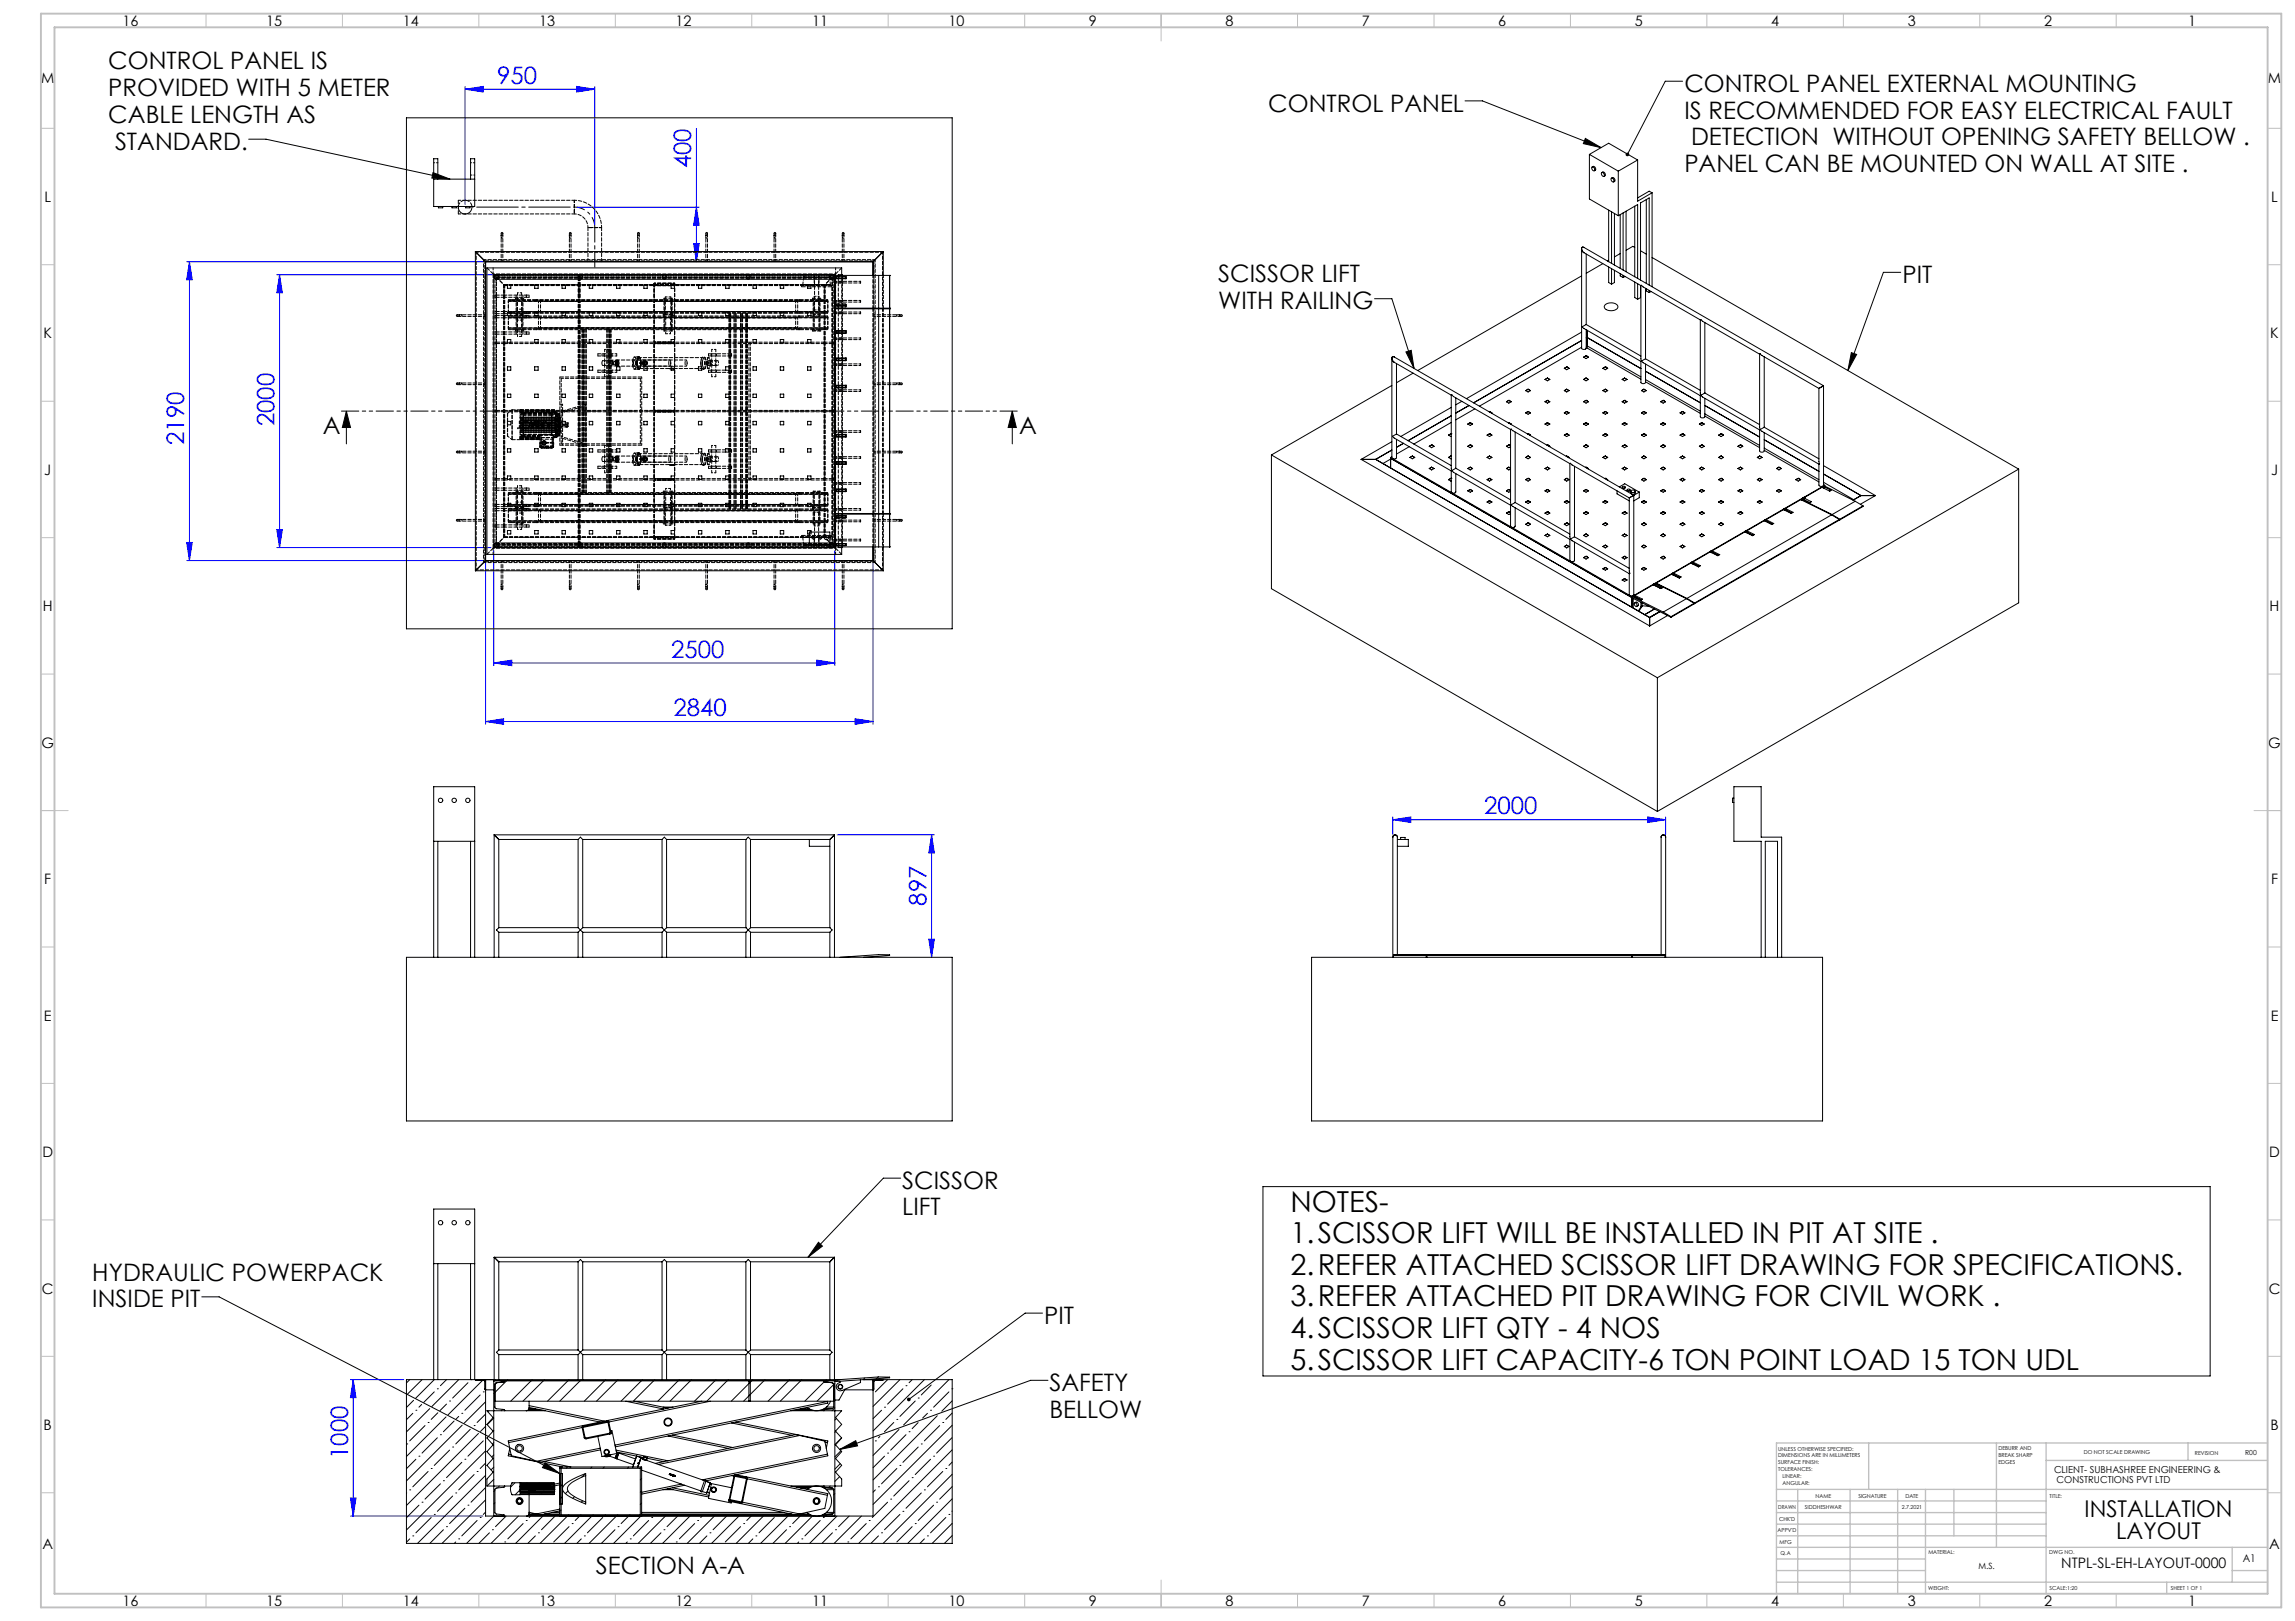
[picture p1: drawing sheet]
<svg xmlns="http://www.w3.org/2000/svg" width="841mm" height="594mm" viewBox="0 0 841 594" stroke-linecap="round" stroke-linejoin="round" font-family="sans-serif">
<defs><g id="words">
<g font-size="10.6">
<text x="472.9" y="444">NOTES-</text>
<text x="472.9" y="455.6">1.SCISSOR LIFT WILL BE INSTALLED IN PIT AT SITE .</text>
<text x="472.9" y="467.2">2.REFER ATTACHED SCISSOR LIFT DRAWING FOR SPECIFICATIONS.</text>
<text x="472.9" y="478.7">3.REFER ATTACHED PIT DRAWING FOR CIVIL WORK .</text>
<text x="472.9" y="490.3">4.SCISSOR LIFT QTY - 4 NOS</text>
<text x="472.9" y="501.9">5.SCISSOR LIFT CAPACITY-6 TON POINT LOAD 15 TON UDL</text>
</g>
<g font-size="8.8">
<text x="39.7" y="25.5">CONTROL PANEL IS</text>
<text x="39.7" y="35.3">PROVIDED WITH 5 METER</text>
<text x="617.2" y="33.7">CONTROL PANEL EXTERNAL MOUNTING</text>
<text x="464.8" y="40.9">CONTROL PANEL</text>
<text x="39.7" y="45.1">CABLE LENGTH AS</text>
<text x="617.2" y="43.5">IS RECOMMENDED FOR EASY ELECTRICAL FAULT</text>
<text x="619.7" y="53.3">DETECTION WITHOUT OPENING SAFETY BELLOW .</text>
<text x="42.1" y="54.9">STANDARD.</text>
<text x="617.2" y="63.1">PANEL CAN BE MOUNTED ON WALL AT SITE .</text>
<text x="446.4" y="103.4">SCISSOR LIFT</text>
<text x="697.2" y="103.6">PIT</text>
<text x="446.4" y="113.3">WITH RAILING</text>
<text x="118.3" y="159.1">A</text>
<text x="373.4" y="159.1">A</text>
<text x="330.6" y="435.6">SCISSOR</text>
<text x="330.6" y="445.4">LIFT</text>
<text x="33.8" y="469.2">HYDRAULIC POWERPACK</text>
<text x="33.8" y="479.1">INSIDE PIT</text>
<text x="382.7" y="485.2">PIT</text>
<text x="384.5" y="509.8">SAFETY</text>
<text x="384.5" y="519.7">BELLOW</text>
<text x="218.4" y="576.6">SECTION A-A</text>
</g>
<g font-size="8.8" fill="#00f">
<text x="182.2" y="30.8">950</text>
<text x="253.3" y="61.7" transform="rotate(-90 253.3 61.7)">400</text>
<text x="100.5" y="156.3" transform="rotate(-90 100.5 156.3)">2000</text>
<text x="67.5" y="163" transform="rotate(-90 67.5 163)">2190</text>
<text x="245.9" y="241">2500</text>
<text x="246.8" y="262.5">2840</text>
<text x="543.9" y="298.5">2000</text>
<text x="339.5" y="331.9" transform="rotate(-90 339.5 331.9)">897</text>
<text x="127.5" y="534.7" transform="rotate(-90 127.5 534.7)">1000</text>
</g>
<g font-size="8.5">
<text x="763.9" y="555.8">INSTALLATION</text>
<text x="775.4" y="563.9">LAYOUT</text>
</g>
<g font-size="5.3">
<text x="44.8" y="9.5">16</text>
<text x="97.6" y="9.5">15</text>
<text x="147.6" y="9.5">14</text>
<text x="197.6" y="9.5">13</text>
<text x="247.6" y="9.5">12</text>
<text x="297.6" y="9.5">11</text>
<text x="347.6" y="9.5">10</text>
<text x="399.1" y="9.5">9</text>
<text x="449.1" y="9.5">8</text>
<text x="499.1" y="9.5">7</text>
<text x="549.1" y="9.5">6</text>
<text x="599.1" y="9.5">5</text>
<text x="649.1" y="9.5">4</text>
<text x="699.1" y="9.5">3</text>
<text x="749.1" y="9.5">2</text>
<text x="801.8" y="9.5">1</text>
<text x="15.1" y="30.5">M</text>
<text x="831.1" y="30.5">M</text>
<text x="16.3" y="74">L</text>
<text x="832.3" y="74">L</text>
<text x="16" y="124">K</text>
<text x="832" y="124">K</text>
<text x="16.2" y="174">J</text>
<text x="832.2" y="174">J</text>
<text x="15.7" y="224">H</text>
<text x="831.7" y="224">H</text>
<text x="15.2" y="274">G</text>
<text x="831.2" y="274">G</text>
<text x="16.2" y="324">F</text>
<text x="832.2" y="324">F</text>
<text x="16.1" y="374">E</text>
<text x="832.1" y="374">E</text>
<text x="15.5" y="424">D</text>
<text x="831.5" y="424">D</text>
<text x="15.4" y="474">C</text>
<text x="831.4" y="474">C</text>
<text x="16" y="524">B</text>
<text x="832" y="524">B</text>
<text x="15.5" y="567.5">A</text>
<text x="831.5" y="567.5">A</text>
<text x="755.4" y="574.6">NTPL-SL-EH-LAYOUT-0000</text>
<text x="44.8" y="588.5">16</text>
<text x="97.6" y="588.5">15</text>
<text x="147.6" y="588.5">14</text>
<text x="197.6" y="588.5">13</text>
<text x="247.6" y="588.5">12</text>
<text x="297.6" y="588.5">11</text>
<text x="347.6" y="588.5">10</text>
<text x="399.1" y="588.5">9</text>
<text x="449.1" y="588.5">8</text>
<text x="499.1" y="588.5">7</text>
<text x="549.1" y="588.5">6</text>
<text x="599.1" y="588.5">5</text>
<text x="649.1" y="588.5">4</text>
<text x="699.1" y="588.5">3</text>
<text x="749.1" y="588.5">2</text>
<text x="801.8" y="588.5">1</text>
</g>
<text font-size="3.9" x="821.9" y="572.5">A1</text>
<g font-size="3.5">
<text x="752.7" y="539.9">CLIENT- SUBHASHREE ENGINEERING &amp;</text>
<text x="753.7" y="543.5">CONSTRUCTIONS PVT LTD</text>
</g>
<text font-size="3.2" x="725" y="574.9">M.S.</text>
<text font-size="2.5" x="822.7" y="533.1">R00</text>
<g font-size="2">
<text x="651.6" y="531.6">UNLESS OTHERWISE SPECIFIED:</text>
<text x="732.3" y="531.5">DEBURR AND</text>
<text x="732.3" y="534">BREAK SHARP</text>
<text x="763.6" y="533">DO NOT SCALE DRAWING</text>
<text x="804.3" y="533.2">REVISION</text>
<text x="651.6" y="534.1">DIMENSIONS ARE IN MILLIMETERS</text>
<text x="651.6" y="536.6">SURFACE FINISH:</text>
<text x="651.6" y="539.1">TOLERANCES:</text>
<text x="732.3" y="536.5">EDGES</text>
<text x="653.2" y="541.6">LINEAR:</text>
<text x="653.2" y="544.1">ANGULAR:</text>
<text x="665.3" y="549">NAME</text>
<text x="681" y="548.9">SIGNATURE</text>
<text x="698.2" y="548.9">DATE</text>
<text x="751.1" y="548.9">TITLE:</text>
<text x="651.6" y="553.1">DRAWN</text>
<text x="651.9" y="557.3">CHK'D</text>
<text x="661.4" y="553.1">SIDDHESHWAR</text>
<text x="696.9" y="552.9">2.7.2021</text>
<text x="651.4" y="561.4">APPV'D</text>
<text x="652.1" y="565.8">MFG</text>
<text x="652.5" y="570">Q.A</text>
<text x="706.6" y="569.5">MATERIAL:</text>
<text x="751" y="569.5">DWG NO.</text>
<text x="706.6" y="582.5">WEIGHT:</text>
<text x="751.1" y="582.6">SCALE:1:20</text>
<text x="795.5" y="582.6">SHEET 1 OF 1</text>
</g>
</g></defs>
<path d="M218 83.4a7.5 7.5 0 0 0-7.5-7.5" fill="none" stroke="#000" stroke-width=".37" stroke-dasharray="15.2 1.3 1.3 1.3" stroke-dashoffset="11.3" stroke-linecap="butt"/>
<g fill="none" stroke="#000" stroke-width=".37">
<path d="M536.9 37h6.3l43.5 17.1M616.6 29.8h-6.4l-13.8 26.8M91.1 51h6.4l67.4 14.6M581 50.7l5.7 3.4-6.5-1.5zM158.7 63.2l6.2 2.4-6.6-.3zM696.5 99.8h-6.3l-13 36M503.7 109.5h6.3l8.2 25.5M515.2 129l1.9-.6 1.1 6.6zM678.4 129.2l2 .7-3.2 5.9zM126.9 150.7l1.5 6h-3zM126.9 150.7v12M370.9 150.7l1.5 6h-3z"/>
<path d="M370.9 150.7v12M330.1 431.7h-6.4l-27.6 29M462.8 434.8h347.1v69.4h-347.1zM299.9 455.2l1.5 1.4-5.3 4.1zM73.9 475.2h6.4l124.8 64.8M382 481.2h-6.3l-42.7 31.6M384 505.8h-6.3l-70 25.3M199.7 536l5.4 4-6.3-2.2zM307.7 531.1l5.9-3.2 .7 1.9z"/>
</g>
<g fill="none" stroke="#00f" stroke-width=".37">
<path d="M170.4 32.7l6.7-1v2zM170.4 31.7v43.2M170.4 32.7h47.5M211.3 31.7l6.6 1-6.6 1zM217.9 31.7v50.7M255.2 47.1v48.8M211.5 75.9h44.7M255.2 75.9l1 6.6h-2zM68.4 95.9h108.6M69.4 95.9l1 6.6h-2zM69.4 95.9v109.5M254.2 89.3h2l-1 6.6z"/>
<path d="M101.4 100.7h79.5M102.4 100.7l1.1 6.6h-2.1zM102.4 100.7v100M68.4 198.8h2l-1 6.6zM101.4 194.1h2.1l-1.1 6.6zM68.4 205.4h108.6M101.4 200.7h78.6M177.9 206.4v59M180.9 201.7v42.2M305.9 201.7v42.2M319.9 206.4v59M180.9 242.9l6.6-1v2z"/>
<path d="M180.9 242.9h125M299.3 241.9l6.6 1-6.6 1zM177.9 264.4l6.6-1v2zM177.9 264.4h142M313.3 263.4l6.6 1-6.6 1zM510.4 299.4v6.4M603.8 299.4l6.6 1-6.6 1zM610.4 299.4v6.4M306.8 305.9h35.6M341.4 305.9v44.9M341.4 305.9l1 6.7h-2zM510.4 300.4l6.6-1v2z"/>
<path d="M510.4 300.4h100M340.4 344.2h2l-1 6.6zM128.4 505.6h19.6M129.4 505.6v49.9M129.4 505.6l1.1 6.6h-2.1zM128.4 549h2.1l-1.1 6.5zM128.4 555.5h48.6"/>
</g>
<path d="M218 97.9v-14.5" fill="none" stroke="#000" stroke-width=".37" stroke-dasharray="15.2 1.3 1.3 1.3" stroke-dashoffset="9.9"/>
<path d="M173.2 75.9h37.3" fill="none" stroke="#000" stroke-width=".37" stroke-dasharray="15.2 1.3 1.3 1.3" stroke-dashoffset="-1.5"/>
<path d="M373 150.6h-248" fill="none" stroke="#000" stroke-width=".37" stroke-dasharray="6.3 1.3 1.3 1.3 1.3 1.3" stroke-dashoffset="-.2"/>
<g fill="none" stroke="#c0c0c0" stroke-width=".37">
<path d="M75.5 5v5M125.5 5v5M175.5 5v5M225.5 5v5M275.5 5v5M325.5 5v5M375.5 5v5M425.5 5v10M475.5 5v5M525.5 5v5M575.5 5v5M625.5 5v5"/>
<path d="M675.5 5v5M725.5 5v5M775.5 5v5M15 47h5M831 47h5M15 97h5M831 97h5M15 147h5M831 147h5M15 197h5M831 197h5M15 247h5"/>
<path d="M831 247h5M15 297h10M826 297h10M15 347h5M831 347h5M15 397h5M831 397h5M15 447h5M831 447h5M15 497h5M831 497h5M15 547h5"/>
<path d="M831 547h5M425.5 579v10M75.5 584v5M125.5 584v5M175.5 584v5M225.5 584v5M275.5 584v5M325.5 584v5M375.5 584v5M475.5 584v5M525.5 584v5M575.5 584v5"/>
<path d="M625.5 584v5M675.5 584v5M725.5 584v5M775.5 584v5"/>
</g>
<g fill="none" stroke="#c0c0c0" stroke-width=".5">
<path d="M684.8 528.8v17M731.6 528.8v38.2M749.8 528.8v55.2M749.8 535.2h81.2M801.8 528.8v6.4M831 528.8h-180v55.2M651 545.8h180M651 558.5h98.8M651 554.3h98.8M651 550h98.8M658.8 545.8v38.2M678 545.8v38.2"/>
<path d="M695.4 545.8v38.2M705.6 545.8v38.2M716 545.8v17M651 579.8h180M651 562.8h98.8M651 575.5h54.6M651 571.3h54.6M651 567h180M794 579.8v4.2M818 575.5h13M818 567v12.8"/>
</g>
<path d="M15 5h821v584h-821zM20 10h811v574h-811z" fill="none" stroke="#c0c0c0" stroke-width=".7"/>
<g fill="#000">
<path d="M158.7 63.2l6.2 2.4-6.6-.3zM515.2 129l1.9-.6 1.1 6.6zM678.4 129.2l2 .7-3.2 5.9zM581 50.7l5.7 3.4-6.5-1.5zM595.9 56.1l-.2 .6 .2 .4 .5-.5-.3 .6a.67 .67 0 0 0 .9-.7 .67 .67 0 0 0-1.1-.4zM299.9 455.2l1.5 1.4-5.3 4.1zM332.5 512.4v.8l.5-.4-.5 .4a.69 .69 0 0 0 1 .1 .69 .69 0 0 0 0-1 .69 .69 0 0 0-1 .1zM199.7 536l5.4 4-6.3-2.2zM307.7 531.1l5.9-3.2 .7 1.9z"/>
<path d="M370.9 150.7l1.5 6h-3zM126.9 150.7l1.5 6h-3z"/>
</g>
<g fill="#00f">
<path d="M211.3 31.7l6.6 1-6.6 1zM170.4 32.7l6.7-1v2z"/>
<path d="M510.4 300.4l6.6-1v2zM603.8 299.4l6.6 1-6.6 1z"/>
<path d="M177.9 264.4l6.6-1v2zM313.3 263.4l6.6 1-6.6 1z"/>
<path d="M299.3 241.9l6.6 1-6.6 1zM180.9 242.9l6.6-1v2z"/>
<path d="M340.4 344.2h2l-1 6.6zM341.4 305.9l1 6.7h-2zM128.4 549h2.1l-1.1 6.5zM129.4 505.6l1.1 6.6h-2.1z"/>
<path d="M254.2 89.3h2l-1 6.6zM255.2 75.9l1 6.6h-2zM101.4 194.1h2.1l-1.1 6.6zM102.4 100.7l1.1 6.6h-2.1z"/>
<path d="M69.4 95.9l1 6.6h-2zM68.4 198.8h2l-1 6.6z"/>
</g>
<g fill="none" stroke="#000" stroke-width=".37">
<path d="M148.9 43.2h200v187.2h-200zM582.4 56.6l10.6 6.1M582.4 56.6l7.1-4.1 10.6 6.1M582.4 56.6v16.3l10.6 6.2M600.1 58.6l-7.1 4.1M600.1 58.6v15.1l5.3-3M158.9 65.6h15.1M160.4 65.6v-7.4h-1.5v17.5h15.1v-17.5h-1.6v7.4M160.7 75.7v.5h1.5v-.5M165.6 75.7v.5h1.7v-.5M168 75.7a2.5 2.5 0 0 0 2.4 2.7 2.5 2.5 0 0 0 2.5-2.7M170.6 75.7v.5h1.6v-.5"/>
<path d="M583.4 61.2l.4-.2a.9 .9 0 0 1 .8 1.4l-.4 .2M583.4 61.2a.81 .81 0 0 1 .9 .5 .81 .81 0 0 1-.2 .9 1.02 1.02 0 0 1-.7-1.4zM587 63.2a.78 .78 0 0 1 .8 .5 .78 .78 0 0 1-.3 1 1.06 1.06 0 0 1-.5-1.5zM587 63.2l.3-.2a.9 .9 0 0 1 .8 1.4l-.3 .2M589.5 77v18.9M590.4 65.3a.79 .79 0 0 1 .9 .5 .79 .79 0 0 1-.2 .9 1.03 1.03 0 0 1-.7-1.4zM590.5 65.3l.4-.2a.94 .94 0 0 1 .8 1.4l-.4 .2M590.6 77.6v18.9M591.6 78.2v18.9M593 62.7v16.4M593 79.1l7.1-4.1v27M593.7 78.6v19.7"/>
<path d="M594.8 78v20.9M595.9 77.4v22.2M599.1 75.6v25.8M603.3 73.1v30.8M605.4 70.7v34.4M605.4 70.7l-1.1-.6-4.2 2.4M174.2 92.2h149.5M174.2 92.2l3.7 3.7M174.2 92.2v117M177.9 95.9h142M177.9 95.9v109.5M319.9 95.9v5"/>
<path d="M323.7 92.2v8.7M323.7 92.2l-3.8 3.7M579.6 91.2v36.4a.97 .97 0 0 0 1.7 0v-6.7M580.4 90.7a.7 .7 0 0 0-.9 .3 .7 .7 0 0 0 .3 .9l.6 .7M580.4 90.7a.71 .71 0 0 0-.9 .3 .71 .71 0 0 0 .3 .9l.6 .7M580.4 92.6l20.9 12.1M580.4 90.7l87.8 50.7M581.3 93.1v25.8M587.3 96.6l-6 3.5M589.5 97.9v5.6l1.1 .6M589.5 95.4l-.5 .2M590.6 98.5v5.6"/>
<path d="M591.6 99.1v4.4l-1 .6M593.7 92.9l-2.1 1.2M599.1 90.7l-.8-.4-2.4 1.4M601.2 91.9l2.1 1.2M605.4 94.4l134.3 77.5M180.9 100.7h125v100h-125zM181.3 100.9l.6-.2a.83 .83 0 0 0-.8 .8 .83 .83 0 0 0 .8 .8 .82 .82 0 0 1-.8-.5 .82 .82 0 0 1 .2-.9zM181.9 102.3h123M185.9 104.4h1.3v1.2h-1.3zM185.9 114.4h1.3v1.3h-1.3zM195.9 104.4h1.3v1.2h-1.3zM195.9 114.4h1.3v1.3h-1.3z"/>
<path d="M206 104.4h1.2v1.2h-1.2zM206 114.4h1.2v1.3h-1.2zM215.9 104.4h1.3v1.2h-1.3zM215.9 114.4h1.3v1.3h-1.3zM226 104.4h1.2v1.2h-1.2zM226 114.4h1.2v1.3h-1.2zM235.9 104.4h1.3v1.2h-1.3zM235.9 114.4h1.3v1.3h-1.3zM245.9 104.4h1.3v1.2h-1.3zM245.9 114.4h1.3v1.3h-1.3zM255.9 104.4h1.3v1.2h-1.3zM255.9 114.4h1.3v1.3h-1.3z"/>
<path d="M265.9 104.4h1.3v1.2h-1.3zM265.9 114.4h1.3v1.3h-1.3zM275.9 104.4h1.3v1.2h-1.3zM275.9 114.4h1.3v1.3h-1.3zM285.9 104.4h1.3v1.2h-1.3zM285.9 114.4h1.3v1.3h-1.3zM295.9 104.4h1.3v1.2h-1.3zM295.9 114.4h1.3v1.3h-1.3zM304.9 100.7a.83 .83 0 0 1 .9 .8 .83 .83 0 0 1-.9 .8 .83 .83 0 0 0 .9-.8 .83 .83 0 0 0-.9-.8zM305.9 101.3h.5v.6M305.9 111.4h.5v.6M306.4 101.4h3.6v.8h-4v9.2"/>
<path d="M306.4 111.6h3.6v.8h-4v.5h20M307.2 100.9v-.2h1.5v.2M307.2 101.9v.3M307.2 112v.4M307.2 112.9v.3M308.4 100.7v-2.5h-130v105h130v-2.5M308.7 101.9v.3M308.7 112v.4M308.7 112.9v.3M310 101.4v.5h-4.1M310 111.6v.4h-4.1M319.9 112.9v.3"/>
<path d="M322 100.9v12M322 113.2v75M323.7 112.9v.3M326 100.9h.1M326 112.9h.1M326 113.2h.1M326 100.9v12M326 113.2v75M326 100.9h-20v.4M326 113.2h-20v8h4v1h-4v9h4v1h-4v9h4v1h-4v17h4v1h-4v8.9h4v1.1h-4v9h4v1h-4v8h20M579.6 101.1l-60.1 34.7M581.3 118.9l-1 .6a.36 .36 0 0 0-.4 .3 .36 .36 0 0 0 .3 .4l21.1 12.2"/>
<path d="M581.3 118.9l20 11.6M588.4 111.5a3.2 3.2 0 0 1 4.5 .8 2.69 2.69 0 0 1-4 1.3 1.14 1.14 0 0 1-.9-.8 1.14 1.14 0 0 1 .4-1.3zM593.7 100.3v.8l1.1 .6M594.8 100.9v.8M595.5 101.3l-.7 .4M599.1 103.4v5.6l1 .7M600.1 104v5.7M601.2 102.7v-28.3l3.1-1.9v32M601.2 104.6v4.4l-1.1 .7M601.3 104.7v26.9l.3 .7M601.3 104.7l.3-.2 .5 .7 21 12M603 105.6v25.9"/>
<path d="M603.3 105.8v.8l1 .6M604.3 106.4v.8M605 106.8l-.7 .4M623.1 117.2v27.1l.2 .5M623.1 117.2l.2-.1 .6 .6 20.9 12.1M624.7 118.2v25.8M185.9 124.4h1.3v1.3h-1.3zM185.9 134.4h1.3v1.3h-1.3zM195.9 124.4h1.3v1.3h-1.3zM195.9 134.4h1.3v1.3h-1.3zM206 124.4h1.2v1.3h-1.2zM206 134.4h1.2v1.3h-1.2z"/>
<path d="M215.9 124.4h1.3v1.3h-1.3zM215.9 134.4h1.3v1.3h-1.3zM226 124.4h1.2v1.3h-1.2zM226 134.4h1.2v1.3h-1.2zM235.9 124.4h1.3v1.3h-1.3zM235.9 134.4h1.3v1.3h-1.3zM245.9 124.4h1.3v1.3h-1.3zM245.9 134.4h1.3v1.3h-1.3zM255.9 124.4h1.3v1.3h-1.3zM255.9 134.4h1.3v1.3h-1.3zM265.9 124.4h1.3v1.3h-1.3zM265.9 134.4h1.3v1.3h-1.3z"/>
<path d="M275.9 124.4h1.3v1.3h-1.3zM275.9 134.4h1.3v1.3h-1.3zM285.9 124.4h1.3v1.3h-1.3zM285.9 134.4h1.3v1.3h-1.3zM295.9 124.4h1.3v1.3h-1.3zM295.9 134.4h1.3v1.3h-1.3zM305.9 121.3h4.1v.6h-4.1M305.9 131.4h4.1v.6h-4.1M306.4 121.3v.6M306.4 131.4v.6M307.2 121.2v.1M307.2 121.9v.3"/>
<path d="M307.2 131.2v.2M307.2 132v.2M308.7 121.2v.1M308.7 121.9v.3M308.7 131.2v.2M308.7 132v.2M510 131.3v36.4a1.01 1.01 0 0 0 1.7 0v-6.7M510.9 130.8a.64 .64 0 0 0-.9 .2 .64 .64 0 0 0 .2 .9l.7 .8M510.9 130.8a.66 .66 0 0 0-.9 .2 .66 .66 0 0 0 .2 .9l.7 .8M510.9 130.8l87.8 50.7M510.9 132.7l20.9 12.1M511.7 133.2v25.8"/>
<path d="M517.8 136.7l-6.1 3.6M566.2 139.1l.9 .5 .8-.5M567.1 138.5l.8 .6M567.1 138.5l-.9 .6M567.1 138.5v.1M567.1 138.6l.8 .5M567.1 138.6l-.9 .5M573.2 135l.9-.5 .9 .5-.9 .5zM574.1 134.5h.1M579.6 127.2l-37.5 21.6M579.6 121.7l-42.2 24.4M579.6 124.8l-39.6 22.8"/>
<path d="M580.3 130.9l.9-.5 .9 .5-.9 .5zM581.2 130.4h.1M581.2 138.5l.9 .6-.9 .5-.9-.5M581.2 138.5l-.9 .6M581.2 138.5v.1M581.2 138.6l.8 .5M581.2 138.6l-.9 .5M581.2 130.4l.8 .5M581.3 127.3l20 11.7M581.3 123.8l.3-.2 19.7 11.5M581.3 126.9l.3-.2 19.7 11.4M581.6 121v6.5"/>
<path d="M587.4 135l.9-.5 .8 .5-.8 .5zM588.3 134.5h.1M594.4 139.1l.9 .5 .9-.5M595.3 138.5l.9 .6M595.3 138.5l-.9 .6M595.3 138.5v.1M595.3 138.6l-.8 .5M595.3 138.6l.9 .5M601.3 132.4v7.7a.97 .97 0 0 0 1.7 0v-6.7M601.6 132.3l.6 .6 20.9 12.1M601.6 132.3l-.3 .1M603 131.5l-1.4 .8"/>
<path d="M603 131.5l20.1 11.5M603 139.9l20.1 11.6M603 136l20.1 11.6M603 139.1l20.1 11.6M644.8 129.8v26.9l.3 .7M644.8 129.8l.3-.2 .6 .7 20.8 12M646.5 130.7v25.9M185.9 144.4h1.3v1.3h-1.3zM185.9 154.4h1.3v1.3h-1.3zM195.9 144.4h1.3v1.3h-1.3zM195.9 154.4h1.3v1.3h-1.3zM206 144.4h1.2v1.3h-1.2z"/>
<path d="M206 154.4h1.2v1.3h-1.2zM215.9 144.4h1.3v1.3h-1.3zM215.9 154.4h1.3v1.3h-1.3zM226 144.4h1.2v1.3h-1.2zM226 154.4h1.2v1.3h-1.2zM235.9 144.4h1.3v1.3h-1.3zM235.9 154.4h1.3v1.3h-1.3zM245.9 144.4h1.3v1.3h-1.3zM245.9 154.4h1.3v1.3h-1.3zM255.9 144.4h1.3v1.3h-1.3zM255.9 154.4h1.3v1.3h-1.3zM265.9 144.4h1.3v1.3h-1.3z"/>
<path d="M265.9 154.4h1.3v1.3h-1.3zM275.9 144.4h1.3v1.3h-1.3zM275.9 154.4h1.3v1.3h-1.3zM285.9 144.4h1.3v1.3h-1.3zM285.9 154.4h1.3v1.3h-1.3zM295.9 144.4h1.3v1.3h-1.3zM295.9 154.4h1.3v1.3h-1.3zM305.9 141.4h4.1v.6h-4.1M305.9 159.4h4.1v.6h-4.1M306.4 141.4v.6M306.4 159.4v.6M307.2 141.2v.2"/>
<path d="M307.2 142v.2M307.2 159.2v.2M307.2 160v.2M308.7 141.2v.2M308.7 142v.2M308.7 159.2v.2M308.7 160v.2M510 141.2l-44.1 25.5M511.7 159l-.9 .6a.37 .37 0 0 0-.5 .3 .37 .37 0 0 0 .3 .4l21.2 12.3M511.7 159l20.1 11.6M531.7 159h.1M531.7 159l-.9 .4 1 .5"/>
<path d="M531.7 159l-.9 .5M531.8 144.8v27l.3 .6M531.8 144.8l.3-.1 .5 .6 20.9 12.1M531.8 154.8l-13.7 7.9M531.8 149.3l-18.5 10.6M531.8 152.4l-15.8 9.1M533.5 145.8v25.8M535.7 147.1l-2.2 1.2M537.9 155.4l.9 .5 .8-.5M538.3 148.6l-4.8 2.8M538.8 154.9l.8 .5M538.8 154.9l-.9 .5"/>
<path d="M538.8 154.9h.1M540.5 149.8l-7 4M544.9 159.4l.9-.4 .9 .4-.9 .6zM545.8 159h.1M545.8 150.8l.8 .6M545.8 150.8l-.1 .1M545.8 150.8h.1M545.8 159l.9 .5M545.8 159l-.8 .5M552 147.2l.9-.5 .9 .5-.9 .5zM552.9 146.7h.1M552.9 154.9l.9 .5"/>
<path d="M552.9 154.9h.1M553.5 157.4v26.9l.3 .7M553.5 157.4l.3-.2 .6 .6 20.9 12.1M553.8 155.4l-.2 .1M555.2 158.3v25.8M559.1 151.3l.9-.5 .8 .5-.8 .5zM559.1 143.2l.9-.6 .8 .6-.8 .4zM560 159h.1M560 159l.7 .6M560 159h-.2M560 142.6v.1M560 150.8h.1"/>
<path d="M560 159l.8 .5M566.2 155.4l.9 .5 .8-.5M566.2 147.2l.9-.5 .8 .5-.8 .5zM567.1 146.7h.1M567.1 154.9l.8 .5M567.1 154.9l-.9 .5M567.1 154.9h.1M573.2 151.3l.9-.5 .9 .5-.9 .5zM573.2 143.2l.9-.6 .9 .6-.9 .4zM573.2 159.4l.9-.4 .9 .4-.9 .6zM574.1 159h.1M574.1 159l.9 .5"/>
<path d="M574.1 142.6v.1M574.1 150.8h.1M574.1 159l-.8 .5M580.3 147.2l.9-.5 .9 .5-.9 .5zM581.2 146.7h.1M581.2 154.9l.9 .5-.9 .5-.9-.5M581.2 154.9l-.9 .5M581.2 154.9h.1M581.2 154.9l.8 .5M581.2 146.7l.8 .5M587.4 159.4l.9-.4 .8 .4-.8 .6zM587.4 151.3l.9-.5 .8 .5-.8 .5z"/>
<path d="M587.4 143.2l.9-.6 .8 .6-.8 .4zM588.3 159h.1M588.3 142.6v.1M588.3 150.8h.1M588.3 159l.8 .5M588.3 159l-.9 .5M594.4 147.2l.9-.5 .9 .5-.9 .5zM594.4 155.4l.9 .5 .9-.5M595.3 146.7h.1M595.3 154.9l.9 .5M595.3 154.9l-.9 .5M595.3 154.9h.1"/>
<path d="M595.3 154.9l-.8 .5M601.5 159.4l.9-.4 .9 .4-.9 .6zM601.5 151.3l.9-.5 .9 .5-.9 .5zM601.5 143.2l.9-.6 .9 .6-.9 .4zM602.4 159h.1M602.4 142.6v.1M602.4 150.8h.1M602.4 159l.9 .5M602.4 159l-.9 .5M608.6 147.2l.9-.5 .8 .5-.8 .5zM608.6 155.4l.9 .5 .8-.5M609.5 146.7h.1"/>
<path d="M609.5 154.9l.8 .5M609.5 154.9l-.9 .5M609.5 154.9h.1M615.7 159.4l.8-.4 .9 .4-.9 .6zM615.7 151.3l.8-.5 .9 .5-.9 .5zM616.5 159h.1M616.5 150.8h.1M616.5 159l.9 .5M616.5 159l-.8 .5M616.5 150.8l.9 .5M623.1 145v7.7a.98 .98 0 0 0 1.6 0v-6.7M623.3 144.8l.6 .7 20.9 12"/>
<path d="M623.3 144.8l-.2 .2M623.6 154.9l-.9 .5 .9 .5 .9-.5M623.6 154.9l.9 .5M623.6 154.9h.1M623.6 154.9l-.8 .5M624.7 144l-1.4 .8M624.7 144l20.1 11.6M624.7 152.5l20.1 11.5M624.7 148.6l20.1 11.6M624.7 151.7l20.1 11.5M629.8 159.4l.9-.4 .9 .4-.9 .6zM630.7 159h.1"/>
<path d="M630.7 159l.8 .5M630.7 159l-.9 .5M644.8 157.5v7.7a.97 .97 0 0 0 1.7 0v-6.7M645.1 157.4l.6 .6 20.8 12.1M645.1 157.4l-.3 .1M646.5 156.6l-1.4 .8M646.5 156.6l20 11.5M666.5 142.3v26.8l.3 .9-.3 .1M668.2 141.4l-1.7 .9M668.2 141.4v36.4a.97 .97 0 0 1-1.7 0v-7.7M185.9 164.4h1.3v1.3h-1.3zM185.9 174.4h1.3v1.3h-1.3z"/>
<path d="M195.9 164.4h1.3v1.3h-1.3zM195.9 174.4h1.3v1.3h-1.3zM206 164.4h1.2v1.3h-1.2zM206 174.4h1.2v1.3h-1.2zM215.9 164.4h1.3v1.3h-1.3zM215.9 174.4h1.3v1.3h-1.3zM226 164.4h1.2v1.3h-1.2zM226 174.4h1.2v1.3h-1.2zM235.9 164.4h1.3v1.3h-1.3zM235.9 174.4h1.3v1.3h-1.3zM245.9 164.4h1.3v1.3h-1.3zM245.9 174.4h1.3v1.3h-1.3z"/>
<path d="M255.9 164.4h1.3v1.3h-1.3zM255.9 174.4h1.3v1.3h-1.3zM265.9 164.4h1.3v1.3h-1.3zM265.9 174.4h1.3v1.3h-1.3zM275.9 164.4h1.3v1.3h-1.3zM275.9 174.4h1.3v1.3h-1.3zM285.9 164.4h1.3v1.3h-1.3zM285.9 174.4h1.3v1.3h-1.3zM295.9 164.4h1.3v1.3h-1.3zM295.9 174.4h1.3v1.3h-1.3zM305.9 169.4h4.1v.6h-4.1M305.9 179.3h4.1v.6h-4.1"/>
<path d="M306.4 169.4v.6M306.4 179.3v.6M307.2 169.1v.3M307.2 170v.2M307.2 179.2v.1M307.2 179.9v.3M308.7 169.1v.3M308.7 170v.2M308.7 179.2v.1M308.7 179.9v.3M465.9 166.7v49l141.4 81.6M465.9 166.7l141.4 81.6"/>
<path d="M498.8 168.3l105.7 61.1M498.8 168.3h5.3M504.1 168.3l100.4 58M509.6 167.6v3.9M509.6 167.6l88.4 51M509.6 168l88.4 51 .2-.1M509.6 168.2l-2.8 1.7M510 167.4l-.4 .2M510 161.8l-11.2 6.5M510 164.9l-5.9 3.4M514.3 162.4l-2.6 1.5M516.4 163.7l-4.7 2.7"/>
<path d="M516.7 167.6l.9-.5 .8 .5-.8 .5zM517.6 167.1h.1M523.7 171.7l.9-.5 .9 .5-.9 .5zM523.7 163.5l.9-.5 .9 .5-.9 .6zM524.6 163h.1M524.6 171.2h.1M531.7 175.3h.1M531.7 175.3l-.9 .5 1 .4M531.7 167.1l-.9 .5 1 .5M531.7 167.1l.1 .1M531.7 167.1h.1M531.8 172.6v7.6a.94 .94 0 0 0 1.7 0v-6.7"/>
<path d="M532.1 172.4l-.3 .2M532.1 172.4l.5 .7 20.9 12M533.5 171.6l-1.4 .8M533.5 171.6l20 11.6M537.9 179.9l.9-.6 .8 .6-.8 .5zM537.9 171.7l.9-.5 .8 .5-.8 .5zM537.9 163.5l.9-.5 .8 .5-.8 .6zM538.8 163h.1M538.8 171.2h.1M538.8 179.3v.1M544.9 167.6l.9-.5 .9 .5-.9 .5zM544.9 175.8l.9-.5 .9 .5-.9 .5z"/>
<path d="M545.8 175.3h.1M545.8 167.1h.1M545.8 175.3l-.8 .5M545.8 167.1l-.8 .5M552.9 163h.1M552.9 179.3l-.9 .6 .9 .5 .6-.4M552.9 179.3l.6 .4M552.9 171.2l-.9 .5 .9 .5 .6-.3M552.9 171.2l.6 .4M552.9 163l-.9 .5 .9 .6 .6-.4M552.9 163l.6 .4M552.9 171.2h.1"/>
<path d="M552.9 179.3v.1M559.1 175.8l.9-.5 .8 .5-.8 .5zM559.1 167.6l.9-.5 .8 .5-.8 .5zM560 175.3h.1M560 167.1h.1M566.2 179.9l.9-.5 .8 .5-.8 .5zM566.2 171.7l.9-.5 .8 .5-.8 .5zM567.1 163h.1M567.1 163l.7 .6M567.1 163l-.2 .1M567.1 171.2h.1M567.1 179.3v.1"/>
<path d="M573.2 175.8l.9-.5 .9 .5-.9 .5zM574.1 175.3h.1M574.1 167.1l.8 .6M574.1 167.1l-.1 .1M574.1 167.1h.1M575.3 169.9v26.8l.2 .8M575.3 169.9l.2-.2 .6 .7 20.9 12M577 170.9v25.8M580.3 179.9l.9-.6 .9 .6-.9 .5zM580.3 163.5l.9-.5 .9 .5-.9 .6zM581.2 163h.1M581.2 171.2l.9 .5-.2 .1"/>
<path d="M581.2 171.2l-.2 .1M581.2 171.2h.1M581.2 179.3v.1M581.2 179.4l.8 .5M581.2 171.2l.8 .5M581.2 171.2l-.1 .1M581.2 163l.8 .5M587.4 167.6l.9-.5 .8 .5-.8 .5zM588.3 175.3h.1M588.3 175.3l.7 .6M588.3 175.3l-.2 .1M588.3 167.1h.1"/>
<path d="M592.6 179.9v1.1l4.4 2.5M593.4 178.4l2-1.1 5.3 3M594.4 171.7l.9-.5 .9 .5-.9 .5zM594.4 163.5l.9-.5 .9 .5-.9 .6zM594.5 178.5a.55 .55 0 0 0 .5 .5 .55 .55 0 0 0 .6-.5M594.5 178.4a.47 .47 0 0 1 .7-.3 .47 .47 0 0 1 .2 .6h-.7zM595.3 163h.1M595.3 171.2h.1M596.3 179.5a.55 .55 0 0 0 .5 .6 .55 .55 0 0 0 .6-.6M596.4 179.3a.44 .44 0 0 1 .6-.2 .44 .44 0 0 1 .1 .7 .45 .45 0 0 1-.5 .1 .45 .45 0 0 1-.2-.6zM597.7 179.8a.76 .76 0 0 1 .8-.3 .76 .76 0 0 1 .6 .8 .79 .79 0 0 1-.9 .2 .79 .79 0 0 1-.5-.7zM601.5 175.8l.9-.5 .9 .5-.9 .5z"/>
<path d="M601.5 167.6l.9-.5 .9 .5-.9 .5zM602.4 175.3h.1M602.4 167.1h.1M608.6 179.9l.9-.6 .8 .6-.8 .5zM608.6 171.7l.9-.5 .8 .5-.8 .5zM608.6 163.5l.9-.5 .8 .5-.8 .6zM609.5 163h.1M609.5 171.2h.1M609.5 179.3v.1M615.7 175.8l.8-.5 .9 .5-.9 .5zM615.7 167.6l.8-.5 .9 .5-.9 .5zM616.5 175.3h.1"/>
<path d="M616.5 167.1h.1M616.5 175.3l.9 .5M616.5 167.1l.9 .5M622.7 179.9l.9-.6 .9 .6-.9 .5zM622.7 171.7l.9-.5 .9 .5-.9 .5zM622.7 163.5l.9-.5 .9 .5-.9 .6zM623.6 163h.1M623.6 171.2h.1M623.6 179.3v.1M623.6 179.4l-.8 .5M623.6 171.2l-.8 .5M623.6 163l-.8 .5"/>
<path d="M629.8 175.8l.9-.5 .9 .5-.9 .5zM629.8 167.6l.9-.5 .9 .5-.9 .5zM630.7 175.3h.1M630.7 167.1h.1M636.9 179.9l.9-.6 .8 .6-.8 .5zM636.9 171.7l.9-.5 .8 .5-.8 .5zM636.9 163.5l.9-.5 .8 .5-.8 .6zM637.8 163h.1M637.8 171.2h.1M637.8 179.3v.1M644 175.8l.8-.5 .9 .5-.9 .5zM644 167.6l.8-.5 .9 .5-.9 .5z"/>
<path d="M644.8 175.3h.1M644.8 167.1h.1M646.5 165l20 11.6M646.5 161.1l20 11.6M646.5 164.2l20 11.6M651 179.9l.9-.6 .9 .6-.9 .5zM651 171.7l.9-.5 .9 .5-.9 .5zM651.9 171.2h.1M651.9 179.3v.1M658.1 175.8l.9-.5 .9 .5-.9 .5zM659 175.3h.1M659 175.3l.8 .5"/>
<path d="M659 175.3l-.9 .5M667.8 178.4l.3 .2M667.8 178.4v.2M668.1 178.6v.2M668.2 177.6l.5 .2M668.2 173.7l13.8 7.9M668.2 170.6l19 11M668.2 176.7l11.1 6.4M668.3 178.2l.3-.1 11.2 5.6M668.5 178.4l2.5 1.3-.5 .3-2.8-1.4-6.4 3.7M668.5 178.7l-.2 .2M668.5 178.3l-.4 .3"/>
<path d="M668.5 178.3l-.3-.2-.4 .3M668.5 178.3v.1M668.7 177.8l-70.7 40.8M668.7 177.8v.3M670.5 179.9h.1M739.7 171.9l-132.4 76.4M739.7 171.9v49l-132.4 76.4M181.3 199.2l.6-.2a.85 .85 0 0 0-.8 .8 .85 .85 0 0 0 .8 .9 .82 .82 0 0 1-.8-.5 .82 .82 0 0 1 .2-1zM181.9 199h123M185.9 184.4h1.3v1.3h-1.3zM185.9 194.4h1.3v1.3h-1.3zM195.9 184.4h1.3v1.3h-1.3z"/>
<path d="M195.9 194.4h1.3v1.3h-1.3zM206 184.4h1.2v1.3h-1.2zM206 194.4h1.2v1.3h-1.2zM215.9 184.4h1.3v1.3h-1.3zM215.9 194.4h1.3v1.3h-1.3zM226 184.4h1.2v1.3h-1.2zM226 194.4h1.2v1.3h-1.2zM235.9 184.4h1.3v1.3h-1.3zM235.9 194.4h1.3v1.3h-1.3zM245.9 184.4h1.3v1.3h-1.3zM245.9 194.4h1.3v1.3h-1.3zM255.9 184.4h1.3v1.3h-1.3z"/>
<path d="M255.9 194.4h1.3v1.3h-1.3zM265.9 184.4h1.3v1.3h-1.3zM265.9 194.4h1.3v1.3h-1.3zM275.9 184.4h1.3v1.3h-1.3zM275.9 194.4h1.3v1.3h-1.3zM285.9 184.4h1.3v1.3h-1.3zM285.9 194.4h1.3v1.3h-1.3zM295.9 184.4h1.3v1.3h-1.3zM296.6 199v-4h7.5v4M297.2 195v-.6h-1.3v1.3h.7M304.9 199a.85 .85 0 0 1 .9 .8 .85 .85 0 0 1-.9 .9 .85 .85 0 0 0 .9-.9 .85 .85 0 0 0-.9-.8zM305.9 189.4h4.1v.2"/>
<path d="M305.9 199.3h4.1v.6M306 199.9v.5h20M306 190v9.2h4v.7h-3.6M306.4 189.4v.6h-.5M306.4 199.3v.6h-.5M307.2 188.2v.2M307.2 188.9v.5M307.2 199.2v.1M308.7 188.2v.2M308.7 188.9v.5M308.7 199.2v.1M319.9 188.2v.2"/>
<path d="M322 188.4v12M323.7 188.2v.2M326 188.4h.1M326 188.2h.1M326 188.4h-20v.5h4v.7h-3.6M326 188.4v12M545.8 183.4l-.9 .6 .9 .5 .9-.5M545.8 183.4l.9 .6M545.8 183.5l.9 .5M545.8 183.5l-.8 .5M545.8 183.4v.1M552.9 187.5h.1"/>
<path d="M552.9 187.5l-.9 .5 .9 .6 .6-.4M552.9 187.5l.6 .4M552.9 187.5l-.9 .6M553.5 185.1v7.7a.97 .97 0 0 0 1.7 0v-6.7M553.8 185l-.3 .1M553.8 185l.6 .6 20.9 12.1M555.2 184.1l-1.4 .9M555.2 184.1l20.1 11.6M559.1 192.1l.9-.5 .8 .5-.8 .5zM559.1 184l.9 .5 .8-.5M560 191.6h.1M560 183.4l.8 .6"/>
<path d="M560 183.4l-.9 .6M560 183.5l.8 .5M560 183.5l-.9 .5M560 183.4v.1M566.2 196.2l.9-.5 .8 .5-.8 .5zM566.2 188l.9-.5 .8 .5-.8 .6zM567.1 187.5h.1M567.1 195.7h.1M567.1 187.5l.8 .6M567.1 187.5l-.9 .6M573.2 192.1l.9-.5 .9 .5-.9 .5zM573.2 184l.9 .5 .9-.5"/>
<path d="M574.1 191.6h.1M574.1 183.5l.9 .5M574.1 183.4l.9 .6M574.1 183.4l-.9 .6M574.1 183.4v.1M574.1 199.8h.1M574.1 183.5l-.8 .5M575.3 197.7v7.6a.97 .97 0 0 0 1.7 0v-6.7M575.5 197.5l-.2 .2M575.5 197.5l.6 .6 20.9 12.1M577 196.7l-1.5 .8M577 196.7l20 11.6"/>
<path d="M580.3 196.2l.9-.5 .9 .5-.9 .5zM580.3 188l.9-.5 .9 .5-.9 .6zM581.2 187.5h.1M581.2 195.7l.8 .5M581.2 195.7h.1M581.2 187.5l.8 .6M581.2 187.5l-.9 .6M587.4 192.1l.9-.5 .8 .5-.8 .5zM587.4 184l.9 .5 .8-.5M588.3 191.6h.1M588.3 183.4l.8 .6M588.3 183.4l-.9 .6"/>
<path d="M588.3 183.4v.1M588.3 199.8h.1M588.3 183.5l.8 .5M588.3 183.5l-.9 .5M594.4 196.2l.9-.5 .9 .5-.9 .5zM594.4 188l.9-.5 .9 .5-.9 .6zM595.3 187.5h.1M595.3 195.7h.1M595.3 187.5l.9 .6M595.3 187.5l-.8 .6M597 182.4v27l.3 .7-.3 .1M597.6 180v.7a.92 .92 0 0 0 1.6 0v-.7"/>
<path d="M598.7 181.5l-1.7 .9M598.7 181.5v36.4a.94 .94 0 0 1-1.7 0v-7.7M600.7 180.3l-2 1.2M600.7 180.3v2.1l-2 1.1M601.5 192.1l.9-.5 .9 .5-.9 .5zM601.5 184l.9 .5 .9-.5M602.4 191.6h.1M602.4 183.4l.9 .6M602.4 183.4l-.9 .6M602.4 183.4v.1M602.4 199.8h.1M602.4 183.5l.9 .5"/>
<path d="M602.4 183.5l-.9 .5M608.6 196.2l.9-.5 .8 .5-.8 .5zM608.6 188l.9-.5 .8 .5-.8 .6zM609.5 187.5h.1M609.5 195.7h.1M609.5 187.5l.8 .6M609.5 187.5l-.9 .6M615.7 192.1l.8-.5 .9 .5-.9 .5zM616.5 191.6h.1M616.5 183.4l.9 .6-.9 .5-.8-.5M616.5 183.4l-.8 .6M616.5 199.8l.9 .5"/>
<path d="M616.5 183.4v.1M616.5 199.8h.1M616.5 191.6l.9 .5M616.5 183.5l.9 .5M616.5 183.5l-.8 .5M622.7 196.2l.9-.5 .9 .5-.9 .5zM622.7 188l.9-.5 .9 .5-.9 .6zM623.6 187.5h.1M623.6 195.7l-.8 .5M623.6 195.7h.1M623.6 187.5l.9 .6M623.6 187.5l-.8 .6"/>
<path d="M629.8 192.1l.9-.5 .9 .5-.9 .5zM629.8 184l.9 .5 .9-.5M630.7 191.6h.1M630.7 183.4l.9 .6M630.7 183.4l-.9 .6M630.7 183.5l.8 .5M630.7 183.5l-.9 .5M630.7 183.4v.1M636.9 188l.9-.5 .8 .5-.8 .6zM637.8 187.5h.1M637.8 187.5l.8 .6M637.8 187.5l-.9 .6"/>
<path d="M639.5 194.7l.3 .2M639.5 194.7v.2M639.8 194.9v.2M640.1 194.5l2.8 1.4-.7 .4-2.8-1.4-12 7M640.1 194.5h.1M640.3 195l-.3 .2M640.3 195l2 1.2M640.3 194.7l-.5 .2M640.3 194.7v.3M640.3 194.7l-.4-.3-.4 .3M640.4 195.1l2.1 1.1M642.2 196l-.1 .1"/>
<path d="M644 184l.8 .5 .9-.5M644.8 183.4l.9 .6M644.8 183.4l-.8 .6M644.8 183.5l.9 .5M644.8 183.5l-.8 .5M644.8 183.4v.1M646.6 190.6l.3 .2M646.6 190.6v.3M646.9 190.8v.3M647.2 190.4l2.8 1.4-.7 .4-2.8-1.4-6.4 3.7M647.2 190.4v.1M647.3 190.6l-.3-.2-.4 .2"/>
<path d="M647.3 191l-.2 .1M647.3 191l2.1 1.2M647.3 190.6l-.4 .2M647.3 190.6v.4M647.5 191.1l2 1M649.3 191.9l-.2 .1M653.6 186.5l.5-.2 3 1.4-.7 .4-2.8-1.3-6.4 3.6M653.6 186.5l.4 .2M653.6 186.5v.3M654 186.7l.4-.2v.4M654 186.7v.3M654.3 186.4l5.6-3.3 11.3 5.6"/>
<path d="M654.4 186.9l-.2 .1M654.4 186.9l2.1 1.2M654.5 187l2.1 1M656.3 187.8l-.1 .1M660.1 183v.2M660.1 183l11.3 5.6M660.1 183l.3-.2 2.9 1.4M660.1 183.1l-.1 .1M660.7 182.4l.4 .3M660.7 182.4v.5M660.7 182.8h-.1M661.1 182.7v.3"/>
<path d="M661.1 183l.1 .2M661.3 182.6l2.5 1.3-.5 .3M661.3 182.9l-.2 .1M661.5 182.4l-.4-.2-.4 .2M661.5 182.4l-.4 .3M661.5 182.4v.1M663.3 184.1h.1M671.2 188.7l-53 30.6M671.2 188.7l2.8 1.7M671.4 188.6l2.8 1.7M674 190.4l.2 .1M674 190.4l-53 30.6"/>
<path d="M674 190.4l.1 .2-53.1 30.6M674.2 190.3v.2M679.8 183.7l-8.4 4.9M679.8 183.7l2.9 1.7M682 181.6h5.2M682 181.6l-2.9 1.7M682.7 185.4l-8.5 4.9M682.7 185.4l-8.5 5.1M687.2 181.6l-5.5 3.2M174.2 209.2h149.5M177.9 205.4h142M177.9 205.4l-3.7 3.8"/>
<path d="M307.2 200.4v.3h1.5v-.3M319.9 205.4l3.8 3.8M319.9 200.4v5M323.7 200.4v8.8M326 200.4h.1M573.2 200.3l.9-.5 .9 .5-.9 .5zM580.3 204.4l.9-.5 .9 .5-.9 .5zM581.2 203.9h.1M581.2 203.9l.8 .5M587.4 208.4l.9-.5 .8 .5-.8 .5zM587.4 200.3l.9-.5 .8 .5-.8 .5zM588.3 207.9v.1"/>
<path d="M594.4 212.5l.9 .5 .9-.5M594.4 204.4l.9-.5 .9 .5-.9 .5zM595.3 203.9h.1M595.3 212l.9 .5M595.3 212l-.9 .5M595.3 212l-.8 .5M595.3 212h.1M598 218.6v3.9M598.2 218.7v.5l14.2 7M598.2 218.7l11.3 5.6M598.5 218.4l-.3 .3M598.5 218.4l.3 .2"/>
<path d="M598.5 219.3v3.5M599.1 218.2h.1M599.1 218.2l2.8 1.4-.5 .3-2.6-1.3M599.3 218.3v.4M599.3 218.3l-.5 .3M599.3 218.7l-.1 .1M599.3 218.7l1.1 .7M599.3 218.3l-.4-.2-.4 .3M599.4 218.8l2.1 1M600.4 219.3l-.1 .1M601.5 208.4l.9-.5 .9 .5-.9 .5zM601.5 200.3l.9-.5 .9 .5-.9 .5z"/>
<path d="M602.4 207.9v.1M605.5 214.3l.4 .2M605.5 214.3v.1M605.6 214.4l-6.5 3.8M605.9 214.5v.1M606.3 214.2l-.4 .3M606.3 214.2l-.3-.2-.5 .3M606.3 214.2v.4M606.4 214l.3-.2 11.3 5.6M606.4 214l2.8 1.4-.6 .3-2.5-1.3M606.4 214v.5l2.3 1.1M606.4 214.1l-.2 .1"/>
<path d="M606.8 213.8h.1M606.9 213.7v.2M606.9 213.7l11.3 5.6M608 215.3v.1M608.4 215.5h.1M608.6 204.4l.9-.5 .8 .5-.8 .5zM609.5 203.9h.1M612.6 210.2l.4 .2M612.6 210.2v.3M613 210.4v.2M613.2 210l2.9 1.4-.7 .4-2.9-1.4-5.6 3.3M613.2 210v.1"/>
<path d="M613.4 210.6l-.3 .1M613.4 210.6l2.1 1.2M613.4 210.2l-.4 .2M613.4 210.2v.4M613.4 210.2l-.3-.2-.5 .2M613.6 210.6l2 1.1M614.8 211.3h.1M615.2 211.5h.1M615.7 200.3l.8-.5 .9 .5-.9 .5zM618 219.4l-8.5 4.9M618 219.4l2.8 1.7M618.2 219.3l2.8 1.7"/>
<path d="M619.7 206.1l.3 .2M619.7 206.1v.3M620 206.3v.2M620.3 205.9l2.8 1.4-.7 .4-2.8-1.4-6.4 3.7M620.3 205.9v.1M620.5 206.1l-.5 .2M620.5 206.1l-.4-.2-.4 .2M620.5 206.5l-.3 .2M620.5 206.5l2 1.2M620.5 206.1v.4M620.6 206.6l2.1 1-.5-.1M621.6 207.1h.1"/>
<path d="M622.3 207.5h.1M622.4 207.5h-.1M626.7 202.2l-6.4 3.7M626.7 202l.4 .2M626.7 202v.3M627.1 202.2v.3M627.4 201.9l2.8 1.4-.7 .4-2.8-1.5M627.4 201.9h.1M627.6 202l-.4-.2-.5 .2M627.6 202.4l-.3 .2M627.6 202.4l2 1.2M627.6 202l-.5 .2"/>
<path d="M627.6 202v.4M627.7 202.5l2 1M628.7 203h-.1M599 221a.74 .74 0 0 1 .8 .4 .74 .74 0 0 1-.2 .9 .96 .96 0 0 1-.6-1.3zM599 220.9l.5-.2a.85 .85 0 0 1 .8 1.3l-.5 .2M601.3 220.7v1.8M601.3 222.5l-.9 1.4M601.7 221.1v1.1M601.7 222l2.6 .2M601.7 222.2l-.4 .3M601.7 222.2l-1.2 1.8M604.5 226.3v3.1"/>
<path d="M606.3 223.2l-3.6 2M608.2 224.1l-3.8 2.2M608.3 224.1l-3.8 2.2M609.5 224.3l2.9 1.7M611.1 225.6l-6.6 3.8M612.4 226v.2M620.8 221.1l-8.4 4.9M620.8 221.1l-8.4 5.1M620.8 221.1l.2 .1M621 221v.2M607.3 248.3v49M635.4 292.5h-.5v1.6h.5"/>
<path d="M158.9 308.3h15.1M160.4 308.3v42.5M172.4 308.3v42.5M181.1 305.9l1.7 1.7M181.1 305.9v44.9M181.1 305.9h124.7M182.8 307.6v32.3M182.8 307.6h29M211.8 307.6l.1-.1a.75 .75 0 0 1 .7-.6 .75 .75 0 0 1 .8 .6l.1 .1M211.8 307.6v32.3M213.5 307.6v32.3M213.5 307.6h29.1"/>
<path d="M242.6 307.6l.1-.1a.75 .75 0 0 1 .7-.6 .75 .75 0 0 1 .8 .6l.1 .1M242.6 307.6v32.3M244.3 307.6v32.3M244.3 307.6h29M273.3 307.6l.1-.1a.73 .73 0 0 1 .7-.6 .73 .73 0 0 1 .8 .6l.1 .1M273.3 307.6v32.3M275 307.6v32.3M275 307.6h29.1M296.6 307.6v2.5h7.5M304.1 307.6v32.3M305.8 305.9l-1.7 1.7M305.8 305.9v44.9"/>
<path d="M510.4 306.8a.83 .83 0 0 1 .8-.9 .83 .83 0 0 1 .9 .9M510.4 306.8a.83 .83 0 0 1 .8-.8 .83 .83 0 0 1 .9 .8M510.4 306.8v44M512.1 307.6h4v2.5h-4M512.1 306.8v43M513.3 307.6v-.7h1.6v.7M608.7 306.8a.83 .83 0 0 1 .8-.9 .83 .83 0 0 1 .9 .9M608.7 306.8a.83 .83 0 0 1 .8-.8 .83 .83 0 0 1 .9 .8M608.7 306.8v43M610.4 306.8v44M182.8 339.9l-.1 .1a.73 .73 0 0 0-.7 .7 .73 .73 0 0 0 .6 .8l.2 .1M182.8 339.9h29"/>
<path d="M211.8 339.9l.9 .9M213.5 339.9l-.8 .9M213.5 339.9h29.1M242.6 339.9l.9 .9M244.3 339.9l-.8 .9M244.3 339.9h29M273.3 339.9l.9 .9M275 339.9l-.8 .9M275 339.9h29.1M304.1 339.9l.1 .1a.73 .73 0 0 1 .6 .7 .73 .73 0 0 1-.6 .8l-.1 .1M148.9 350.8h200v60h-200zM158.9 350.8v-62.5h15.1v62.5"/>
<path d="M182.8 341.6h29M182.8 341.6v9.2M211.8 341.6v9.2M212.7 340.8l-.9 .8M212.7 340.8l.8 .8M213.5 341.6h29.1M213.5 341.6v9.2M242.6 341.6v9.2M243.5 340.8l-.9 .8M243.5 340.8l.8 .8M244.3 341.6h29M244.3 341.6v9.2"/>
<path d="M273.3 341.6v9.2M274.2 340.8l-.9 .8M274.2 340.8l.8 .8M275 341.6h29.1M275 341.6v9.2M304.1 341.6v9.2M307.8 350.8l14.2-1 4 .1v.2l-9.6 .7M480.6 350.8h187.3v60h-187.3zM510.6 350.1h12M510.6 350.8v-1h12v1M510.6 349.9h12M522.9 350.1h75"/>
<path d="M522.9 349.9h75M522.9 350.8v-1h75v1M598.1 350.1h12M598.1 349.9h12M598.1 350.8v-1h12v1M645.4 350.8v-42.5h-10v-20h10v18.5h7.5v44M646.9 350.8v-42.5h4.5v42.5M158.9 463h15.1M160.4 463v42.6M172.4 463v42.6M181.1 460.7l1.7 1.7M181.1 460.7v44.9"/>
<path d="M181.1 460.7h124.7M182.8 462.4v32.3M182.8 462.4h29M211.8 462.4l.4-.3a.57 .57 0 0 1 .6-.5 .57 .57 0 0 1 .5 .6l.2 .2M211.8 462.4v32.3M213.5 462.4v32.3M213.5 462.4h29.1M242.6 462.4l.2-.2a.71 .71 0 0 1 .7-.6 .71 .71 0 0 1 .7 .7l.1 .1M242.6 462.4v32.3M244.3 462.4v32.3M244.3 462.4h29M273.3 462.4l.1-.1a.73 .73 0 0 1 .7-.7 .73 .73 0 0 1 .8 .7l.1 .1"/>
<path d="M273.3 462.4v32.3M275 462.4v32.3M275 462.4h29.1M304.1 462.4v32.3M305.8 460.7l-1.7 1.7M305.8 460.7v44.9M182.8 494.7l-.1 .1a.73 .73 0 0 0-.7 .7 .73 .73 0 0 0 .6 .7l.2 .2M182.8 496.4v9.2M182.8 494.7h29M182.8 496.4h29M211.8 494.7l.9 .8M211.8 496.4v9.2"/>
<path d="M212.7 495.5l.8 .9M212.7 495.5l-.9 .9M213.5 494.7l-.8 .8M213.5 496.4v9.2M213.5 494.7h29.1M213.5 496.4h29.1M242.6 494.7l.9 .8M242.6 496.4v9.2M243.5 495.5l.8 .9M243.5 495.5l-.9 .9M244.3 494.7l-.8 .8M244.3 496.4v9.2"/>
<path d="M244.3 494.7h29M244.3 496.4h29M273.3 494.7l.9 .8M273.3 496.4v9.2M274.2 495.5l.8 .9M274.2 495.5l-.9 .9M275 494.7l-.8 .8M275 496.4v9.2M275 494.7h29.1M275 496.4h29.1M304.1 494.7l.1 .1a.73 .73 0 0 1 .6 .7 .73 .73 0 0 1-.6 .7l-.1 .2M304.1 496.4v9.2"/>
<path d="M150.1 505.6l-1.2 1.2M151.3 517.9l-2.4 2.3M151.6 513.1l-2.7 2.7M152.4 516.8h.1M154.5 514.7l-1 .9M154.7 505.6l-5.4 5.3M157.5 516.2l-8.6 8.5M158.9 505.6v-62.6h15.1v62.6M159.1 505.6l-6.8 6.8M159.1 510l-3.8 3.9M160.3 508.9h.1M160.4 517.7l-2.4 2.4"/>
<path d="M163.4 519.2l-14.5 14.5M163.6 505.6l-2.2 2.2M163.6 514.5l-2.4 2.5M164.7 513.4h.1M168.1 505.6l-9.9 9.8M168.1 519l-1 1M169.2 517.9h.1M171.5 506.7l-5.6 5.6M172.6 505.6h.1M174.2 505.6l.2 .2 3.1 .2 .3 3.3h3.1M176 511.2l-5.6 5.6M177.1 510h.1"/>
<path d="M177.1 505.6l-12.9 12.9M177.9 505.6v49.9h142v-49.9M177.9 513.7l-7.8 7.8M177.9 509.2l-.1 .1M177.9 518.2l-3.1 3.1M179.2 517l-.4 .3M180.9 505.6v49.9l-9.9 10.1M180.9 505.9h125M180.9 519.7l-2.4 2.4M181.4 507.3v8.5l.4 .4 2.8 .3 .3 .5M181.4 513.5h124.1M181.6 505.6l-.7 .6"/>
<path d="M181.9 506.7l-.5 .6M184.2 516.5l-.5 .5M184.9 506.1l-.3 .3-2.7 .3M184.9 505.9v.5l-3 .3M186.1 505.6l-5.2 5.1M193.4 516.8h5.8M193.7 516.5h3.9M193.9 516.2h2.3M193.9 513.5l-.1 2.7-.3 .5-.6 .3M193.9 515.8l26 5.3-.4 .4M193.9 515.1l27.6 5.7M195.1 505.6l-8 7.9"/>
<path d="M199.5 505.6l-7.9 7.9M199.7 517h-21.3l2.3 2.5-2.3 2.5 2.3 2.4M208.5 505.6l-7.9 7.9M213 505.6l-7.9 7.9M222 505.6l-7.9 7.9M226.5 505.6l-7.9 7.9M229.3 513.5l13.9 2.8M232.4 513.5l12.4 2.5M235.5 505.6l-7.9 7.9M240 505.6l-7.9 7.9M243 515.6h3.6M249 505.6l-7.9 7.9"/>
<path d="M253.4 505.6l-7.9 7.9M257.2 513.5l-43.4 8.9M260.3 513.5l-37.2 7.6M262.4 505.6l-7.9 7.9M266.9 505.6l-7.9 7.9M274.4 505.9v7.6M275 511l-.6 .5M275 505.9v7.6M275.9 505.6l-7.9 7.9M280.4 505.6l-7.9 7.9M289.3 505.6l-7.9 7.9M289.8 517h18.6l-2.2 2.5 2.2 2.5-2.2 2.4 2.2 2.5-2.2 2.5 2.2 2.5-2.2 2.6 2.2 2.5-2.2 2.5 2.2 2.5v2.5h-18.6"/>
<path d="M290.4 516.8h7.7M292 516.5h5.1M293.4 516.2h3.1M293.8 505.6l-7.9 7.9M300.4 516.8h1.5M301.4 516.5h.8M301.9 506.1l.3 .3M301.9 505.9v.5l3.1 .3M301.9 516.8v.2M302 516.2h3M302.2 516.5l-.3 .3M302.8 505.6l-7.9 7.9"/>
<path d="M302.8 515.6h2.7M303.2 513.6l.2 .6-77.9 16M303.2 513.5v.1M303.2 513.6l-77.8 15.9M304.3 513.5a5.5 5.5 0 0 1-8.5 2.2M305 506.7l.5 .6M305 516.2l-2.8 .3M305.5 515.6l-.5 .6M305.5 507.3v8.3M305.9 505.6v49.9M305.9 506.9l-6.5 6.6M305.9 515.9l-1 1.1"/>
<path d="M306 505.7l16-1.1h4v.3l-19.9 1.4zM306.4 505.6v.1M306.5 519.8l-.6 .6M307.3 505.6l-.7 .6M307.8 505.6h-158.9v60h200v-60h-32.5M309.7 509.1l-2.3 3.9h-1.5M315.3 505.6v1l-6.8 2.9a1.51 1.51 0 0 1-2-1 1.51 1.51 0 0 1 1.3-1.8v-.5M316.9 504.9l-.6 .7M320.8 505.6l-.9 .8M321.8 504.6l-.7 .6M323 516.8l-3.1 3M323.7 505.6l-.2 .2-3.1 .2-.1 3-.3 .3h-10.5"/>
<path d="M324.1 515.6h.1M325.3 505.6l-4.5 4.4M329.8 505.6l-9.9 9.8M330.9 508.9l-5.6 5.6M332 507.8h.1M334.3 505.6l-1.2 1.1M335.4 513.4l-5.6 5.6M336.5 512.3h.1M338.7 505.6l-18.8 18.8M339.9 517.9l-1.8 1.7M341 516.8h.1M341.2 507.5l-3.6 3.7"/>
<path d="M343.5 518.8l-23.6 23.5M347.7 505.6l-16.6 16.6M347.7 510l-5.6 5.6M348.8 508.9h.1M348.9 513.3l-3.8 3.8M348.9 517.8l-2.3 2.3M149 529.1h.1M152.4 534.7l-3.5 3.5M153.5 533.6h.1M155.8 522.4l-5.7 5.6M156.9 521.3h.1M156.9 539.2l-5.6 5.6"/>
<path d="M158 538.1h.1M160.3 526.9l-5.6 5.6M161.4 525.7h.1M164.7 531.4l-5.6 5.6M165.9 530.3h.1M166.4 520.7l-3.9 3.9M169.2 535.9l-5.6 5.6M169.4 522.2l-20.5 20.5M170.4 534.7h.1M172.3 523.8l-5.3 5.3M173.7 522.4h.1M174.8 539.2h.1"/>
<path d="M175.3 525.3l-26.4 26.4M177.1 528l-5.6 5.6M177.9 522.7l-1.8 1.8M177.9 531.7l-29 29M177.9 536.1l-1.9 2M180.7 524.4l-2.3 2.5 2.3 2.5-2.3 2.5 2.3 2.6-2.3 2.5 2.3 2.5-2.3 2.5v2.5M180.9 528.6l-.5 .6M180.9 537.6l-.9 1M180.9 524.2l-.2 .2M180.9 533.1l-.7 .8M186.4 532.9l-.2 .6 19.9 4.1M186.4 528.6l1 4.8 9.2 2.1"/>
<path d="M186.4 532.9l.9 .1M186.8 530.7l-.4 2.2M199.4 535.5l9.8 2.1M205.1 538h30M205.1 540h1v11.1h-1M205.6 538v17.1h29v-17.1M205.6 539.9l-.5 .5M208 537.6l-.5 .4M213.3 523.1l.8 3.7 .4 .5 8.9-1.8M213.3 523.1l-26.9 5.5M213.6 523.1l.8 3.6M213.8 522.4l-.4 .3-.1 .4"/>
<path d="M213.8 522.4l-27.6 5.6 .2 .6M214.3 526.7l-.2 .2M216.9 537.6l-.5 .4M219.5 525.9l-.4 .5M220 530.7l-23.4 4.8M220.1 531.3l-22.1 4.5-1.4-.3M221.4 533.6l.7 .3 1.2-.3M221.4 537.6l-.5 .4M222.4 520.6l.7 .5M222.8 521.2l-.4-.3-8.5 1.8-.3 .4M222.8 521.2l.8 3.6-.2 .4-8.7 1.8-.3-.3M222.8 521.2l-9.2 1.9"/>
<path d="M223.1 521.1l.8 3.6M223.3 533.6l2.2 .7M223.3 522.2l-.2 .3M223.4 533.1l-.8 .5-.9-.1M223.8 524.4l.5-.1 1.7 8.3-5.4 1.1-1.5-7.3M223.8 533.1h-.4l-.1 .5M223.9 524.7l-.5 .8M223.9 524.7l.1 .7-.6 .1M225.5 534.3h.1M225.6 534.1h.1M225.6 534.1l-.1 .2M225.6 534.1l.4 .1"/>
<path d="M225.7 531.4l19.1 3.9M225.8 532.1l10 2M225.9 532.3h.3M226 534.2l.1 .4M226.1 534.6l6.1 2.1M226.1 532.6l-.5 1.5M226.1 532.6h.1M226.1 532.6l.5 .2M226.2 532.3l-.7 2M226.2 532.4l-.1 .2M226.2 532.3v.1M226.6 532.8l-.6 1.4"/>
<path d="M226.8 532.5l-.7 2.1M226.8 532.5l-.2 .3M226.8 532.5l6.1 2.1M230.4 537.6l-.5 .4M233.3 533.6l-1.4 4zM233.3 533.6l1.2 .4M234.1 536.4l-.5 1.2M234.1 536.4h.1M234.1 536.4l-.4 1.2M234.1 536.1h-.4l.4 .3M234.1 536.1h.1M234.2 536.1l-.1 .3"/>
<path d="M234.5 534l.3 .1M234.8 534.4v.1M234.8 534.1l-.7 2M234.8 534.1l-.6 2M234.9 537.6l-.5 .4M235.1 538.7l21.7 7.6M235.4 534.6l-.5-.2-1.1 3.2M235.4 534.6l.8 .5 .9 .1M235.4 534.6l1.7 .6M235.6 534.5l1.4 .4M235.6 534.5l-.2 .1M235.9 533.8l1.3 .5"/>
<path d="M235.9 533.8l-.3 .7M235.9 533.8h.1M237 534.9l.1 .3M237.1 535.2l21.1 7.4M237.2 534.3h.1M237.2 534.3l-.2 .6M237.2 534.4l6 1.2M244.8 526.2l22.1 4.5M246.4 525.9l22.1 4.5M268.1 521.4l22.1 4.5M269.6 521.1l33.8 6.9-.2 .6M293.1 526l-1.6-.3-51.4 10.6"/>
<path d="M293.1 526l9.2 2.1 .9 4.8M293.1 526l-51.8 10.6M302.3 528.5l.9 .1M303.2 532.9l.2 .6-33.7 6.9M303.2 528.6l-.4 2.1M303.2 532.9l-45.8 9.4M306.3 524.5l-.4 .4M307.9 536.4l-2 2M308.2 531.6l-2.3 2.3M308.4 526.9l-2.5 2.5M320.8 528h.1M322.4 526.4l-.5 .5"/>
<path d="M324.1 533.6l-4.2 4.2M325.3 532.5h.1M327.5 521.3l-3.4 3.4M328.6 520.1h.1M328.6 538.1l-5.6 5.6M329.4 523.8l-9.5 9.5M329.8 537h.1M332 525.7l-5.6 5.7M333.1 524.6h.1M336.4 521.3l-2.1 2.2M336.5 530.3l-5.6 5.6M337.6 529.1h.1"/>
<path d="M341 534.7l-5.6 5.6M342.1 533.6h.1M344.3 522.4l-5.6 5.6M345.5 521.3h.1M345.5 539.2l-5.6 5.6M346.6 538.1h.1M348.8 526.9l-5.6 5.6M348.9 522.3l-29 29M348.9 531.3l-34.2 34.3M348.9 535.8l-1.2 1.2M149 547.1l-.1 .1M150.1 546h.1"/>
<path d="M153.5 551.6l-4.6 4.5M154.7 550.5h.1M158 556.1l-5.6 5.6M159.1 554.9h.1M161.4 543.7l-5.6 5.6M162.5 542.6h.1M163.6 559.4h.1M165.9 548.2l-5.6 5.6M167 547.1h.1M170.4 552.7l-5.7 5.6M171.5 551.6h.1M173.7 540.3l-5.6 5.7"/>
<path d="M174.8 557.2l-5.6 5.6M176 556.1h.1M177.9 540.6l-24.9 25M177.9 549.6l-15.9 16M177.9 545.1l-5.3 5.4M177.9 554.1l-.8 .8M178.4 544.5h8.8M180.9 542.1l-2.4 2.4M181.4 550.7l-.5 .4M181.4 546.2l-.5 .4M183 544.5l-.7 .7M184.9 544.5l-.3 .5-2.8 .3-.4 .6v8.6l.4 .3 2.8 .3 .3 .4"/>
<path d="M185.5 555.5l-3.9 3.9M187.6 543.4l3-.1v1.9h12.7l-12.7 .1v.5l12.7 .1h-12.7v1.9l-3-.1a4.5 4.5 0 0 1 0-4.3zM188.7 543.3l-1.6 1.6M190 555.5l-10 10.1M190.6 544.5l12.7 .2-12.7-.1M190.6 546.4l12.7 .1zM190.7 544l12.5 .1zM190.7 547h12.5zM190.7 545.8l-1.9 2M190.8 547.6h12.3zM190.8 543.4l12.3 .1M191.3 545.2l-.1 .1"/>
<path d="M191.7 558.3l-5.6 5.6M191.9 544.6l-.1 .1M192.5 544l-.1 .1M192.8 557.2h.1M192.9 544.5l.2 .1M193.1 543.4l-.1 .1M193.4 555.4h11.7M193.4 544.7l.4 .5M193.4 547.6l-.1 .1M193.7 555.1h11.4M193.7 545h3.9M193.9 545.3v.5l2.1-.5"/>
<path d="M193.9 554.8h2.8M193.9 547.1v7.5l-.5 .8-.5 .1M193.9 545.9v.5M193.9 546.5v.5M194 547l-.1 .1M194.1 554.2h-.2l2.7 .6M194.5 555.5l-.6 .6M194.6 546.4l-.1 .1M195.2 545.8l-.1 .1M195.8 545.2l-.1 .1M196.3 545.9l-2.4 .5M196.4 544.6l-.1 .1"/>
<path d="M197 544l-.1 .1M197.6 543.4l-.1 .1M197.9 547.6l-.1 .1M198.5 547l-.1 .1M198.9 555.5l-10 10.1M199 544.7l-2.4 .5M199.1 546.4l-.1 .1M199.2 545.3l-2.4 .5M199.5 554.8h5.6M199.7 545.8l-.1 .1M200.3 545.2l-.1 .1M200.9 544.6l-.1 .1"/>
<path d="M201.5 544l-.1 .1M201.9 544.1l-2.3 .5M202.1 544.7l-2.3 .5M202.1 543.4l-.1 .1M202.4 554.2h2.7M202.4 547.6l-.1 .1M203 547l-.1 .1M203.1 543.4v.1M203.4 555.5l-5 5.1M205.1 553.6l-7.1 1.5-1.4-.3M205.1 555.5v-17.9h30v17.9M205.1 543.4l-2.6 .6"/>
<path d="M205.1 553l-8.5 1.8M205.1 544.1l-2.4 .5M205.6 553.3l-.5 .6M206.1 548.4l-1 .9M206.1 543.9l-1 1M208.1 546.3l-.9 1M208.4 555.1l-10.5 10.5M208.5 559.4l-5.6 5.6M209.7 558.3h.1M210.5 548.4l-.6 .7M212.9 555.1l-2.1 2.1M213.5 549.9l-.5 .6"/>
<path d="M214.5 540l-1.4 1.3M214.6 540.7a13.9 13.9 0 0 0-6.5 4 2.51 2.51 0 0 0 1.8 3.3l4.7 2.4M214.6 540.7v-.7l-3.9 1.6-3.2 1.9a2.26 2.26 0 0 0-1.4 2.1 2.26 2.26 0 0 0 1.5 2.1l2.5 1.5 4.5 1.9v-.7M214.6 540.7v9.7M217.4 555.1l-10.5 10.5M220.9 556.1l-5.6 5.6M221.9 555.1l-.5 .4M226.4 555.1l-10.5 10.5M226.5 559.4h.1M230.9 555.1l-3.3 3.2M235.1 546.3l-.5 .5M235.1 555.3l-10.2 10.3"/>
<path d="M235.1 541.8l-.5 .5M235.1 550.8l-.5 .5M235.1 555.1h62M235.1 555.4h63M235.1 554.8h55M235.1 554.2h52.1M237.7 557.2l-5.6 5.6M238.8 556.1h.1M243 545.9h3.6M243.8 555.5l-9.9 10.1M244.8 545.5l14.9 3.1M245.2 540.3h.1"/>
<path d="M245.4 540.2l-.1 .1M245.4 540.2l.1 .1M245.4 540.2l-.2 .1M245.4 540.2h.2M245.5 540.3v.1M245.5 540.4h.1M245.6 540.2l-.1 .2M245.6 540.1v.1M245.6 540.1l.3 .3M245.6 540.4h.1M245.6 540.2h.1M245.7 540.2l-.1 .2"/>
<path d="M245.7 540.2v.2M245.9 540.2h.1M245.9 540.2v.2M245.9 540.4h-.3M245.9 540.4h-.2M245.9 540.5v.1M245.9 540.6h.1M245.9 540.5l.3 .1M245.9 540.4l.2 .1M246 540.5h.1M246 540.4h.1M246 540.4h-.1"/>
<path d="M246 540.6h.1M246 540.3h.1M246 540.4v.1M246 540.3v.1M246 540.6h.3M246 540.5v.1M246 540.5l.1 .1M246.1 540.3v.1M246.1 540.3h.1M246.1 540.6h.1M246.1 540.3l-.1 .1M246.1 540.5h.1"/>
<path d="M246.1 540.4l-.1 .1M246.2 540.3v.1M246.2 540.6h.1M246.2 540.6h-.1M246.2 540.5v.1M246.2 540.4h.1M246.2 540.4h-.1M246.2 540.4v.2M246.2 540.6v.1M246.2 540.7h.7M246.2 540.4h.3M246.2 540.6l.3 .1"/>
<path d="M246.3 540.4l-.1 .1M246.3 540.4h.1M246.3 540.6l-.1 .1M246.3 540.7h.1M246.3 540.6h.1M246.3 540.4v.2M246.3 540.6v.1M246.3 540.4h.2M246.4 545.2l13.4 2.8M246.4 540.6h.1M246.4 540.4v.2M246.5 540.4l-.1 .2"/>
<path d="M246.5 540.6v.1M246.5 540.7h.1M246.5 540.5h.1M246.5 540.5v.1M246.5 540.7h.2M246.5 540.6l.2 .1M246.5 540.4v.1M246.5 540.8h.3M246.5 540.5l.3 .2M246.6 540.7h.1M246.6 540.7l-.1 .1M246.6 540.7v.1"/>
<path d="M246.6 540.5l.1 .1M246.6 540.6h-.1M246.6 540.8h.1M246.7 540.8h.1M246.6 540.5v.1M246.7 540.6v.1M246.7 540.6h.1M246.7 540.5l.1 .2M246.7 540.6h.2M246.7 540.5v.1M246.8 540.7h-.1M246.8 540.7l-.1 .1"/>
<path d="M246.8 540.8h.1M246.8 540.6h.1M246.8 540.8v.1M246.8 540.8h-.1M246.8 540.7h.1M246.8 540.6v.1M246.8 540.7v.1M246.8 540.6v.2M246.8 540.9h.1M246.8 540.6l.4 .1M246.9 540.7h-.1M246.9 540.7h.1"/>
<path d="M246.9 540.8h.1M246.9 540.7l-.1 .1M246.9 540.8l-.1 .1M246.9 540.8h.3M246.9 540.9h.1M246.9 540.7v.1M246.9 540.8v.1M246.9 540.6h.1M247 540.8h.1M246.9 540.8l.2 .1M246.9 540.6v.1M247 540.6l-.1 .2"/>
<path d="M247 540.8l.1 .1M247 540.7v.1M247 540.7l.1 .1M247.1 540.9h.1M247.1 540.8h.1M247.1 540.8v.1M247.2 540.8h-.5M247.2 540.7h.1M248.3 555.5l-3.9 3.9M249.7 543.8l-14.6 3M250.9 544.3l-15.8 3.2M252.8 555.5l-10 10.1"/>
<path d="M254.6 558.3l-5.6 5.6M255.7 557.2h.1M256.8 546.3l.2 .4 .4-.1M257.3 555.5l-.5 .6M257.4 546.6l1.5 .5M258.2 542.6l.3-.2 .2 .4M258.2 542.6l-1.4 3.7M258.7 542.8l-1.3 3.8M258.7 542.8l1.6 .5M259.1 546.9l.9 .3M259.2 546.7l.8 .3M260.1 543.8l.6 .2"/>
<path d="M260.2 543.6l.5 .1M260.3 543.3l-1.4 3.8M261.8 555.5l-10 10.1M266.3 555.5l-5 5.1M267.2 549.4v.5l.5 .3M267.2 549.4l-.1 .7 .6 .1M267.5 549.5l.2 .4 3.7 .7 .4-.2M267.5 549.5l4.3 .9M267.7 550.2l3.6 .8M268.1 545.2l-7.4-1.5-1.1 5.4 8.3 1.6 .1-.4M268.1 540.7l.9 .2M268.6 544.3l-.5 .4"/>
<path d="M269 540.9l-1.8 8.5M269.2 541l.4-.3 3.7 .8 .2 .3M269.2 541l-1.7 8.5M269.2 540.5l-10.5 2.1M269.2 541l4.3 .8M269.7 540.4l-.5 .1-.2 .4M269.7 540.4l3.6 .8M270.8 555.5l-10 10.1M271.2 550.6l-.2 .3M271.3 551l20.2 4.1 1.6-.3M271.4 559.4l-5.6 5.6M272 540.9l-.3 .3"/>
<path d="M272.1 550.5l-.3 .4-.5 .1M272.1 550.5l21 4.3M272.3 549.6l-.4 .4M272.5 558.3h.1M273.3 541.2l.5 .3v.4M273.3 541.2l30.1 6.1-.2 .6M273.5 541.8l-1.7 8.6M273.8 541.9l-1.7 8.6M273.8 541.9l29.4 6M275.3 555.5l-1.7 1.7M279.8 555.5l-10 10.1M283.7 556.1l-5.6 5.6"/>
<path d="M288.7 555.5l-10 10.1M289.3 559.4h.1M290.4 544.7h7.7M292 545h5.1M292.8 554.8h3.7M293.2 555.5l-2.7 2.8M293.4 545.3h3.1M295.8 545.8a5.5 5.5 0 0 1 7.5 .6 5.5 5.5 0 0 1-.2 7.6 5.5 5.5 0 0 1-7.6 .2M297.7 555.5l-10 10.1M300.4 544.7h1.5M300.4 555.4h1.5M300.6 557.2l-5.6 5.6"/>
<path d="M301.4 555.1h.8M301.4 545h.8M301.7 556.1h.1M301.9 544.7l.3 .3M301.9 544.5v.2M301.9 555.4v.1M302 545.3h3M302 554.8h3M302.2 555.1l-.3 .3M302.2 545l2.8 .3M302.8 545.9h2.7M302.8 554.2h2.7"/>
<path d="M303.2 547.9l-.9 4.8-9.2 2.1M304.2 544.5l-.6 .6M305 545.3l.5 .6M305 554.8l-2.8 .3M305.5 554.2l-.5 .6M305.5 545.9v8.3M305.9 547.3l-.4 .5M306.7 555.5l-10 10.1M307.7 541.1l-1.8 1.7M311.2 555.5l-3.9 3.9M315.7 555.5l-10 10.1M317.4 558.3l-5.6 5.6"/>
<path d="M318.5 557.2h.1M320.8 546l-.9 .8M321.9 544.8h.1M325.3 550.5l-5.6 5.6M326.4 549.3h.1M329.8 554.9l-5.7 5.7M330.9 553.8h.1M333.1 542.6l-5.6 5.6M334.3 541.5h.1M334.3 559.4l-5.7 5.6M335.4 558.3h.1M337.6 547.1l-5.6 5.6"/>
<path d="M338.7 546h.1M342.1 551.6l-5.6 5.6M343.2 550.5h.1M346.6 556.1l-5.6 5.6M347.7 554.9h.1M348.9 540.2l-25.3 25.4M348.9 549.2l-16.3 16.4M348.9 558.2l-7.3 7.4M348.9 544.8l-4.6 4.5M348.9 553.7l-.1 .1M150.1 563.9l-1.2 1.2M151.3 562.8h.1"/>
<path d="M162.5 560.6l-5 5M167 565l-.5 .6M168.1 563.9h.1M179.4 561.7l-3.9 3.9M180.4 560.6h.1M185 565h.1M196.2 562.8l-2.8 2.8M197.3 561.7h.1M213 563.9l-1.6 1.7M214.1 562.8h.1M225.4 560.6l-5 5M229.9 565l-.6 .6"/>
<path d="M231 563.9h.1M242.2 561.7l-3.9 3.9M243.3 560.6h.1M247.8 565h.1M259 562.8l-2.7 2.8M260.2 561.7h.1M275.9 563.9l-1.7 1.7M277 562.8h.1M288.2 560.6l-5 5M292.7 565l-.5 .6M293.8 563.9h.1M305 561.7l-3.8 3.9"/>
<path d="M306.2 560.6h.1M310.7 565h.1M321.9 562.8l-2.7 2.8M323 561.7h.1M338.7 563.9l-1.6 1.7M339.9 562.8h.1M348.9 562.7l-2.8 2.9"/>
<circle cx="298.1" cy="197" r=".54"/>
<circle cx="300.6" cy="197" r=".54"/>
<circle cx="302.8" cy="197" r=".8"/>
<circle cx="161.4" cy="293.3" r=".8"/>
<circle cx="166.5" cy="293.3" r=".8"/>
<circle cx="171.4" cy="293.3" r=".8"/>
<circle cx="161.4" cy="448" r=".8"/>
<circle cx="166.5" cy="448" r=".8"/>
<circle cx="171.4" cy="448" r=".8"/>
<circle cx="307.9" cy="508.1" r=".75"/>
<circle cx="307.9" cy="508.2" r=".87"/>
<circle cx="190.4" cy="530.8" r="1"/>
<circle cx="190.4" cy="530.7" r="1.5"/>
<circle cx="222.3" cy="532.1" r=".99"/>
<circle cx="222.3" cy="532.1" r=".75"/>
<circle cx="244.8" cy="521.1" r="1.5"/>
<circle cx="244.8" cy="521.1" r="1.25"/>
<circle cx="299.2" cy="530.8" r="1.5"/>
<circle cx="299.2" cy="530.8" r="1.01"/>
<circle cx="190.4" cy="550.1" r="1"/>
<circle cx="190.4" cy="550" r="1.26"/>
<circle cx="190.4" cy="550.1" r=".74"/>
<circle cx="261.5" cy="545.9" r=".85"/>
<circle cx="261.5" cy="545.9" r="1"/>
<circle cx="261.5" cy="545.9" r=".75"/>
<circle cx="299.2" cy="550" r=".87"/>
<circle cx="299.2" cy="550.1" r="1.26"/>
<circle cx="299.2" cy="550.1" r="1"/>
</g>
<g fill="none" stroke="#000" stroke-width=".37" stroke-dasharray="1.3 .6" stroke-dashoffset=".8">
<path d="M160.5 59.6h-1.5M174 59.6h-1.5M159 64.1h1.5M172.5 64.1h1.5M183.7 86.3v9.3M184.3 95.6v-9.3M208.7 86.3v9.3M209.3 95.6v-9.3M233.7 86.3v9.3M234.3 95.6v-9.3M258.7 86.3v9.3M259.3 95.6v-9.3"/>
<path d="M283.7 86.3v9.3M284.3 95.6v-9.3M308.7 86.3v9.3M309.3 95.6v-9.3M168.4 115.9h9.3M177.7 115.3h-9.3M180.7 100.4h125.5M191.1 107.3h-1.5M191.1 117.3h-1.5M320.3 115.9h9.2M329.5 115.3h-9.2M223.1 138h-1.5"/>
<path d="M223.1 128h-1.5M224.3 135.6h1.7M225.8 132h-1.6M258.1 135h1.5M259.6 131h-1.5M262.3 128h-1.5M262.3 138h-1.5M168.4 140.9h9.3M177.7 140.3h-9.3M203.6 159.4v.8v-.8M204.8 158.1v-3.5M204.8 154.6v3.5"/>
<path d="M206.2 148.1v15M320.3 140.9h9.2M329.5 140.3h-9.2M168.4 165.9h9.3M177.7 165.3h-9.3M198.3 160.9v-1.5M198.3 163.8v-1.5M201.1 164.1h-1.6M202.4 160.9v-1.5M202.4 163.8v-1.5M223.1 163.2h-1.5M223.1 173.2h-1.5"/>
<path d="M224.3 165.6h1.7M225.8 167.2h-1.6M258.1 170.2h1.5M259.6 166.2h-1.5M262.3 163.2h-1.5M262.3 173.2h-1.5M320.3 165.9h9.2M329.5 165.3h-9.2M168.4 190.9h9.3M177.7 190.3h-9.3M191.1 184h-1.5M191.1 194h-1.5"/>
<path d="M298.4 192.7h1.7M298.4 185.2h1.7M320.3 190.9h9.2M329.5 190.3h-9.2M180.7 200.9h125.5M183.7 205.7v9.3M184.3 215v-9.3M208.7 205.7v9.3M209.3 215v-9.3M233.7 205.7v9.3M234.3 215v-9.3M258.7 205.7v9.3"/>
<path d="M259.3 215v-9.3M283.7 205.7v9.3M284.3 215v-9.3M308.7 205.7v9.3M309.3 215v-9.3"/>
</g>
<g fill="none" stroke="#000" stroke-width=".37" stroke-dasharray="1.3 .6" stroke-dashoffset=".2">
<path d="M181.9 101.6v98.1M181.9 101.6v23.8M184.7 116.4h-2.8M184.7 115.6h-2.8M184.7 114.9h-2.8M184.7 114.1h-2.8M184.7 108.9h-2.8M184.7 108.1h-2.8M243.3 109.3h2.9M294.5 101.6l-.3 2.8M297.2 101.6h-2.7h9.5M302 104.6h2.7"/>
<path d="M302 104.6h-117M304.3 104.4l-.3-2.8M184.7 122.4h-2.8M184.7 121.6h-2.8M213.8 120.8h8.6M219.1 136.4h4.7M219.1 135.6h4.7M219.1 130.4h4.7M219.1 129.6h4.7M226.2 133l-.1-.5a.38 .38 0 0 0-.4-.5 .38 .38 0 0 0-.2 .6v.2a.82 .82 0 0 0 .5 1.2l.2-1M235.4 133a.85 .85 0 0 0 .9 .9 .85 .85 0 0 0 .8-.9M236.1 133a.42 .42 0 0 1 .7-.3 .42 .42 0 0 1 0 .7 .42 .42 0 0 1-.6-.3l-.1-.1"/>
<path d="M237.1 133a.85 .85 0 0 0-.8-.9 .85 .85 0 0 0-.9 .9M247.2 135h10.3M247.2 134.4v-8.5M302 125.4h-117M302 125.9h-117M305 125.4v-23.8M186 151.6v2.8M203.1 150.2h-12.3M203.1 150.3h-12.3M203.1 150.4h-12.3M203.1 150.6h-12.3M203.1 150.9h-12.3"/>
<path d="M203.1 152.9h-12.3M203.1 158.4h-12.3M203.1 151h-12.3M203.1 157.8h-12.3M203.1 153.5h-12.3M203.1 150.7h-12.3M203.1 157.2h-12.3M203.1 154.1h-12.3M203.1 150.5h-12.3M203.1 154.7h-12.3M203.1 156.6h-12.3M203.1 154.8h-12.3"/>
<path d="M203.1 156.5h-12.3M203.1 157.1h-12.3M203.1 154.2h-12.3M203.1 157.7h-12.3M203.1 153.6h-12.3M203.1 153h-12.3M203.1 158.3h-12.3M204.7 156.8v-2.3v2.3M205 154.2v2.8M205.2 156.3v-1.3v1.3M247.2 150.4v-4.8M302 150.9h-117"/>
<path d="M302 150.4h-117M181.9 175.9v23.8M184.7 178.8h-2.8M184.7 179.6h-2.8M190.8 160.4h12.3M203.1 160.3h-12.3M219.1 170.8h4.7M219.1 171.6h4.7M219.1 164.8h4.7M219.1 165.6h4.7M226.2 168.2l-.1-.5a.38 .38 0 0 0-.4-.5 .38 .38 0 0 0-.2 .6v.2a.82 .82 0 0 0 .5 1.2l.2-1M235.4 168.2a.85 .85 0 0 0 .9 .9 .85 .85 0 0 0 .8-.9"/>
<path d="M236.1 168.2a.42 .42 0 0 1 .7-.3 .42 .42 0 0 1 0 .7 .42 .42 0 0 1-.6-.3l-.1-.1M237.1 168.2a.85 .85 0 0 0-.8-.9 .85 .85 0 0 0-.9 .9M247.2 170.2h10.3M302 175.4h-117M302 175.9h-117M184.7 186.3h-2.8M184.7 187.1h-2.8M184.7 192.3h-2.8M184.7 193.1h-2.8M184.7 185.6h-2.8M184.7 184.8h-2.8M185 196.6h117"/>
<path d="M213.8 180.5h8.6M243.3 186h2.9M247.2 184.4v-8.5M294.2 196.9l.3 2.8M304 199.7l.3-2.8M304.7 196.6h-2.7M305 199.7v-98.1M305 199.7v-23.8M308.5 200.6v-100"/>
</g>
<g fill="none" stroke="#000" stroke-width=".37" stroke-dasharray="1.3 .6">
<path d="M168 73.4v5M177.7 115.6v.3M177.7 115.3v.3M180.7 100.4l-2.2-2.3M181.9 116.4h-.5M181.9 115.6h-.5M181.9 114.9h-.5M181.9 114.1h-.5M181.9 108.9h-.5M181.9 108.1h-.5M185 116.4h-.3M185 115.6h-.3"/>
<path d="M185 114.9h-.3M185 114.1h-.3M185 108.9h-.3M185 108.1h-.3M186.3 110.4l.1-.3M186.4 114.5l-.1-.3M186.4 116.1l-.1 .3M187.4 114.8v-.3M187.4 109.8v.3M187.4 115.8v.3M188.9 109.3v.5M189.1 114.5v.3"/>
<path d="M189.1 109.8v.3M189.1 115.3v.3M191.1 113.3h-.2M191.6 114.8v-.3M191.6 110.1v-.3M191.6 115.6v-.3M191.9 109.8v-.5M212 101.1v.5M212.5 104.6h-.5M212.5 101.6h-.5M212.5 101.1h-.5M212.5 101.6v-.5"/>
<path d="M243.1 115.3h.1M243.1 114.8v.5M243.1 115.3v.5M243.3 109.8v.3M243.3 114.5v.3M243.3 115.8v.3M246.2 109.3h.1M246.3 110.1v-.3M246.3 114.8v-.3M246.3 116.1v-.3M246.6 115.3v-.5M246.6 115.8v-.5"/>
<path d="M247.2 103.8v.6M267.2 114.8v71.7M267.5 114.8v71.7M267.7 114.8v71.7M267.8 114.8v71.7M269 114.8v71.7M269.3 114.8v71.7M269.6 114.8v71.7M269.7 114.8v71.7M271.4 114.8v71.7M271.8 114.8v71.7M272.1 114.8v71.7"/>
<path d="M273.3 114.8v71.7M273.4 114.8v71.7M273.5 114.8v71.7M273.9 114.8v71.7M292.3 114.2h-106M292.3 110.4h-106M292.3 116.4h-106M293.7 104.6v.5M294.2 104.4l-.3 .2M297.1 104.4h-2.9h10.1h-7.2M297.7 109.3h.1M297.7 109.3v.5"/>
<path d="M298 109.8v.3M298 114.5v.3M298 115.8v.3M298.4 108.6v5M298.6 104.4h-4.4h10.1M300.1 113.6v-5M300.5 115.3h.1M300.5 110.1v-.3M300.5 114.8v-.3M300.5 116.1v-.3M300.7 109.8v-.5M302.3 114.5v.3"/>
<path d="M302.3 109.8v.3M302.3 116.1v-.3M303.2 110.1l.1 .3M303.3 114.2l-.1 .3M303.3 114.2h-106M303.3 110.4h-106M303.3 116.4l-.1-.3M303.3 116.4h-106M304.6 104.6l-.3-.2M304.7 105.1v-.5M306 101.3v.1M306 111.3v.3"/>
<path d="M306 101.4h.5M306.1 112.4v.5M306.1 100.9v.5M306.2 100.4l2.3-2.3M306.5 111.6h-.5M306.5 103.1v.6M306.5 114.3v.6M306.5 110.1v.6M307.1 103.1v.6M307.1 114.3v.6M307.1 110.1v.6M307.2 112.4v.5"/>
<path d="M307.2 101.3v.6M307.2 111.3v.6M307.5 101.9v-.6M307.5 111.9v-.6M307.8 103.7v-.6M307.8 114.9v-.6M307.8 110.7v-.6M307.9 103.7v-.6M307.9 114.9v-.6M307.9 110.7v-.6M308.5 103.7v-.6M308.5 114.9v-.6"/>
<path d="M308.5 110.7v-.6M308.7 112.9v-.5M308.7 101.9v-.6M308.7 111.9v-.6M308.8 103.7v-.6M308.8 114.9v-.6M308.8 110.7v-.6M310 101.4v-.1M310 111.6v-.3M310.1 112.4h-.1M310.1 111.6h-.1M310.1 102.1h-.1"/>
<path d="M310.1 101.4h-.1M315.3 103.7v-.6M315.3 114.9v-.6M315.3 110.7v-.6M315.4 103.7v-.6M315.4 103.1h-.1M315.4 103.7h-.1M315.4 114.9v-.6M315.4 114.9h-.1M315.4 114.3h-.1M315.4 110.7v-.6M315.4 110.7h-.1"/>
<path d="M315.4 110.1h-.1M320.3 115.6v.3M320.3 115.3v.3M181.4 125.4v.5M181.4 125.9h.5M181.9 125.4v.5M181.9 125.4h-.5M181.9 122.4h-.5M181.9 121.6h-.5M185 125.4v.5M185 122.4h-.3M185 121.6h-.3"/>
<path d="M186.3 120.2l.1 .3M187.4 120.8v-.3M188.9 120.8v.5M189.1 120.5v.3M191.1 123.3h-.2M191.6 120.8v-.3M191.9 121.3v-.5M212.5 125.4h-.5M212.5 125.9h-.5M213.3 120.8h.5M223.8 136.4h.5M223.8 135.6h.5"/>
<path d="M223.8 130.4h.5M223.8 129.6h.5M223.8 133.9h.4M224 132.2h.4M224.2 133.9h-.4M224.4 133.6h.1M224.4 132.2h-.6M224.4 132.5h.1M225.6 133.7v.1M225.6 132.3h.1M225.6 133.8h.5M225.7 133.6h.2"/>
<path d="M225.7 133.6h.1M225.7 132.5h.1M225.7 134h.1M225.7 132v.1M225.8 132.5h-.1M225.9 132.5h-.2M225.9 134.1h.4M226 134h.1M226 132.1h.1M226.1 132.3h-.5M226.1 132.3h.1M226.1 133.8v-.1"/>
<path d="M226.1 132.3h.5M226.3 134.1l.1 .1M226.3 132h-.4M226.4 131.9l-.1 .1M226.6 133.8h-.5M226.8 133a.62 .62 0 0 0 .1-.6 .62 .62 0 0 0-.6-.4l-.2 .9a.72 .72 0 0 0 .5 1.2l.2-1.1M232.2 133a.61 .61 0 0 1-.1-.6 .61 .61 0 0 1 .6-.4l.2 .9a.72 .72 0 0 1-.5 1.2l-.2-1.1M232.3 135.1v.1M232.3 130.9v.1M233.1 132.9v.3M233.2 133.2h-.1M233.2 132.9v.3"/>
<path d="M233.2 132.9h-.1M233.2 132.9h.3M233.5 133.2v-.3M233.5 133.2h-.3M233.7 135.2h.2M233.7 130.8v.1M233.7 135.2v.1M233.8 135.3h.1M233.8 130.8h.1M233.8 130.9v-.1M233.8 135.2v.1M233.9 135.3h-.1"/>
<path d="M233.9 130.8h-.1M233.9 135.3h.3M233.9 130.9h-.2M233.9 130.9v-.1M233.9 135.2v.1M233.9 130.9h.3M234.1 130.8h.1M234.1 135.3h.1M234.1 135.2v.1M234.1 130.8v.1M234.2 135h.1M234.2 130.8h-.3"/>
<path d="M234.2 135.3h.1M234.2 130.8h.1M234.2 135.2h-.3M234.2 135.3v-.1M234.2 130.9v-.1M234.2 131.1h.1M234.4 135.2v-.1M234.4 131v-.1M234.6 132.9h.1M234.6 133.2v-.3M234.6 133.2h.1M234.6 132.9h.3"/>
<path d="M234.9 132.9v.3M234.9 133.2h-.3M234.9 132.9h.1M234.9 133v-.1a1.21 1.21 0 0 0-.9-1.8l-.4 2.2a1.18 1.18 0 0 0 .8 1.7l.5-2M234.9 133.2h.1M236.2 133.9h.1M236.3 133.5h.3M236.3 132.1h-.1M236.3 133.8h.3M236.6 132.6h-.3M236.6 132.3h-.3M243.3 120.5v.3"/>
<path d="M245.2 135h.2M245.2 135h.1M245.3 135h-.1M245.3 135h.1M245.3 135.1h.3M245.4 135h.1M245.4 135l.1 .1M245.4 135h-.1M245.4 135.1l-.1-.1M245.4 135.1v-.1M245.4 135h.2M245.4 135.1h.2"/>
<path d="M245.5 135h-.1M245.5 135h.1M245.5 135.1h-.1M245.5 135.1v-.1M245.5 135h.2M245.5 135l.2 .1M245.5 135l-.1 .1M245.5 135.1l.1-.1M245.6 135h.1M245.6 135.1h.1M245.6 135h-.1M245.6 135.1l-.1-.1"/>
<path d="M245.6 135.1v-.1M245.6 135h.2M245.6 135.1h-.1M245.7 135h.1M245.7 135.1h.1M245.7 135.1v-.1M245.7 135h-.1M245.7 135.1h-.1M245.7 135h-.2M245.7 135h.2M245.7 135l.2 .1M245.8 135h-.1"/>
<path d="M245.8 135.1h-.1M245.8 135.1v-.1M245.8 135.1h.1M245.8 133a.61 .61 0 0 0 .1-.6 .61 .61 0 0 0-.6-.4l-.2 .9a.72 .72 0 0 0 .5 1.2l.2-1.1M245.8 135h.1M245.8 135l.1 .1M245.9 135h.1M245.9 135h-.2M245.9 135.1l-.2-.1M245.9 135.1v-.1M245.9 135v.1M245.9 135.1h.1"/>
<path d="M246 135h.1M246 135.1h.1M246 135.1v-.1M246 135h-.1M246 135.1h-.1M246 135v.1M246.1 135h-.1M246.1 135.1h-.1M246.1 135.1v-.1M246.1 135h.1M246.1 135.1h.1M246.1 135v.1"/>
<path d="M246.2 135h.1M246.2 135.1h.1M246.2 135.1v-.1M246.2 135h-.1M246.2 135.1h-.1M246.2 135v.1M246.3 135h-.1M246.3 135.1v-.1M246.3 135.1h-.1M246.3 135h.1M246.3 135v.1M246.3 135.1h.1"/>
<path d="M246.3 120.8v-.3M246.3 135l.1 .1M246.3 135h.2M246.3 135.1h.2M246.4 135.1v-.1M246.4 135h.1M246.4 135.1h.1M246.4 135h-.1M246.4 135.1h-.1M246.5 135h.1M246.5 135v.1M246.5 135.1v-.1"/>
<path d="M246.5 135.1h.1M246.5 135h-.1M246.5 135.1h-.1M246.5 135h.2M246.5 135.1h.2M246.6 135h-.1M246.6 135.1v-.1M246.6 135.1h-.1M246.6 135h.1M246.6 135v.1M246.6 135.1h.1M246.7 135h-.1"/>
<path d="M246.7 135h.1M246.7 135.1h-.1M246.7 135.1v-.1M246.7 135.1h.1M246.7 135h-.2M246.7 135.1h-.2M246.7 135v.1M246.7 135l.1 .1M246.8 135h.1M246.8 135.1v-.1M246.8 135h-.1M246.8 135.1h.1"/>
<path d="M246.8 135.1h-.1M246.8 135v.1M246.9 135h-.1M246.9 135.1v-.1M246.9 135.1h-.1M246.9 135v.1M246.9 135.1h.1M246.9 135h.1M247 135h-.1M247 135h.1M247 135.1h-.1M247 135.1v-.1"/>
<path d="M247 135h-.2M247 135.1h-.2M247 135v.1M247 135.1h.1M247 135h.2M247.1 135h-.1M247.1 135.1h-.1M247.1 135.1v-.1M247.1 135h.1M247.1 135.1h.1M247.1 135v.1M247.2 135h-.1"/>
<path d="M247.2 135.1h-.1M247.2 135.1v-.1M247.2 135h.1M247.2 135.1h.1M247.2 135v.1M251.8 133a.61 .61 0 0 0 .1-.6 .61 .61 0 0 0-.6-.4l-.3 .9a.72 .72 0 0 0 .6 1.2l.2-1.1M256.8 133v.2a1.21 1.21 0 0 0 .9 1.8l.5-2.2a1.18 1.18 0 0 0-.9-1.7l-.5 1.9M257.4 133v-.1a1.21 1.21 0 0 1 .9-1.8l.4 2.2a1.18 1.18 0 0 1-.8 1.7l-.5-2M257.8 135.3a3.3 3.3 0 0 0 .7-3.9 .81 .81 0 0 0-1-.6 .81 .81 0 0 0-.6 1.1l-.1 1.4a1.83 1.83 0 0 0 1 2M259 133l.3-.4M259.1 133.5h.3M259.3 132.6h.2"/>
<path d="M259.3 133.4l-.3-.4M259.4 132.6h-.3M259.5 133.4h-.2M259.5 132.6l.3 .4M259.8 133l-.3 .4M259.9 134.9h.1M259.9 131.2h.1M260.3 133v-.1a1.21 1.21 0 0 0-.9-1.8l-.4 2.2a1.18 1.18 0 0 0 .8 1.7l.5-2M275 125.6h-.5M292.3 120.2h-106M293.1 120.8h-70M297.7 120.8v.5"/>
<path d="M298 120.5v.3M300.5 120.8v-.3M300.7 121.3v-.5M302 125.9v-.5M302.3 120.8v-.3M303.2 120.5l.1-.3M303.3 120.2h-106M305 125.9v-.5M305 125.9h.5M305.5 125.9v-.5M305.5 125.4h-.5M306.5 123.8v.6"/>
<path d="M306.5 133.3v.6M307.1 123.8v.6M307.1 133.3v.6M307.2 121.3v.6M307.2 131.3v.6M307.5 131.9v-.6M307.5 121.9v-.6M307.8 124.4v-.6M307.8 133.9v-.6M307.9 124.4v-.6M307.9 133.9v-.6M308.5 124.4v-.6"/>
<path d="M308.5 133.9v-.6M308.7 131.9v-.6M308.7 121.9v-.6M308.8 124.4v-.6M308.8 133.9v-.6M310.1 121.1h-.1M310.1 122.1h-.1M310.1 132.1h-.1M310.1 131.1h-.1M315.3 124.4v-.6M315.3 133.9v-.6M315.4 124.4v-.6"/>
<path d="M315.4 124.4h-.1M315.4 123.8h-.1M315.4 133.9v-.6M315.4 133.9h-.1M315.4 133.3h-.1M177.7 140.6v.3M177.7 140.3v.3M181.4 150.4v.5M181.4 150.9h.5M181.9 150.4v.5M181.9 150.4h-.5M185 150.4v.5"/>
<path d="M186 159.7v.1M186 151.5v.1M187.6 150.2v10.9M187.7 150.2h-.1M189.7 157.1v-.3M189.7 156.8h.6M190.3 154.4h.3M190.6 156.8h.5M190.6 158.4h.2M190.6 158.3h.2M190.6 153h.2M190.6 152.9h.2"/>
<path d="M190.6 151.4l.2-.4M190.6 151.3l.2-.3M190.6 159.9l.2 .4M190.8 153v-.1M190.8 153.6v-.1M190.8 157.7h-.2M190.8 153.6h-.2M190.8 150.7l-.2 .3M190.8 157.1h-.2M190.8 154.2v-.1M190.8 154.2h-.2M190.8 150.5l-.2 .3"/>
<path d="M190.8 154.8v-.1M190.8 156.5h-.2M190.8 154.8h-.2M190.8 150.3l-.2 .4M190.8 150.3h.1M190.8 155.9h-.2M190.8 155.4v-.1M190.8 155.4h-.2M190.8 150.3l-.2 .3M190.8 150.3v-.1M190.8 156v-.1M190.8 156h-.2"/>
<path d="M190.8 155.3h-.2M190.8 156.6v-.1M190.8 156.6h-.2M190.8 154.7h-.2M190.8 157.2v-.1M190.8 157.2h-.2M190.8 154.1h-.2M190.8 150.5h.1M190.8 157.8v-.1M190.8 157.8h-.2M190.8 153.5h-.2M190.8 150.7l-.2 .4"/>
<path d="M190.8 150.7h.1M190.8 153.5h.1M190.8 158.4v-.1M190.8 151h.1M190.8 150.9h.1M190.8 150.6h.1M190.8 150.4h.1M190.8 150.2h.1M191.1 156.8v.3M191.7 155.3h.1M191.7 156h.1M191.7 155.9h.1"/>
<path d="M191.7 155.4h.1M191.7 156.5h.1M191.7 156.6h.1M191.7 154.8h.1M191.7 154.7h.1M191.7 157.2h.1M191.7 157.1h.1M191.7 154.2h.1M191.7 154.1h.1M191.7 157.8h.1M191.7 153.5h.1M191.7 153.6h.1"/>
<path d="M191.7 157.7h.1M191.7 155.9v-.5M191.7 156.5v-.5M191.7 155.3v-.5M191.7 157.1v-.5M191.7 154.7v-.5M191.7 157.7v-.5M191.7 154.1v-.5M191.7 158.3v-.5M191.7 153.5v-.5M191.7 152v-.2M191.7 159.5v-.3"/>
<path d="M191.7 159.5h.1M191.7 151.8h.1M191.7 151.7v-.2M191.7 159.8v-.2M191.7 151.5h.1M191.7 151.7h.1M191.7 159.8h.1M191.7 159.6h.1M191.7 151.4v-.1M191.7 160v-.1M191.7 151.3h.1M191.7 151.4h.1"/>
<path d="M191.7 160h.1M191.7 159.9h.1M191.7 151.3v-.1M191.7 151.2h.1M191.7 151.2v.1M191.7 151.3v.1M191.7 159.9v.1M191.7 151.5v.2M191.7 159.6v.2M191.7 151.8v.2M191.7 159.2v.3M191.7 157.8v.5"/>
<path d="M191.7 153v.5M191.7 157.2v.5M191.7 153.6v.5M191.7 154.2v.5M191.7 156.6v.5M191.7 156v.5M191.7 154.8v.5M191.7 155.4v.5M191.8 158.4h-.1M191.8 152.9h-.1M191.8 153h-.1M191.8 158.3h-.1"/>
<path d="M191.8 155.4v.5M191.8 154.8v.5M191.8 156v.5M191.8 154.2v.5M191.8 156.6v.5M191.8 153.6v.5M191.8 157.2v.5M191.8 153v.5M191.8 157.8v.5M191.8 152.2h-.1M191.8 159.1h-.1M191.8 159.2v.3"/>
<path d="M191.8 159.2h-.1M191.8 151.8v.2M191.8 152h-.1M191.8 159.9v.1M191.8 159.6v.2M191.8 159.5v-.3M191.8 159.8v-.2M191.8 160v-.1M191.8 151.5v.2M191.8 151.3v.1M191.8 151.2v.1M191.8 151.2h.1"/>
<path d="M191.8 151.3v-.1M191.8 151.4v-.1M191.8 151.7v-.2M191.8 152v-.2M191.8 153.5v-.5M191.8 158.3v-.5M191.8 154.1v-.5M191.8 157.7v-.5M191.8 157.1v-.5M191.8 154.7v-.5M191.8 156.5v-.5M191.8 155.3v-.5"/>
<path d="M191.8 155.9v-.5M191.8 151.2h-.1M194.6 154.4h.2M194.9 157.1h.1M195.1 154.9v.4M195.1 155.4v.5M195.1 156v.3M195.1 155.9v.1M195.1 155.3v.1M195.1 155.3h.1M195.1 156h.1M195.1 155.9h.3"/>
<path d="M195.1 155.9h.1M195.1 155.4h.3M195.1 155.4h.1M195.1 156.5h-3.3M195.1 154.8h-3.3M195.1 154.9v-.1M195.1 156.5v-.2M195.4 155.9v-.5M195.9 155.4v.5M196 154.4h.1M197.2 157.1h-.1M197.3 154.4h.2"/>
<path d="M197.8 159.6v.5M197.8 159.6l.1 .1M197.8 157.1v-.3M197.8 156v-.3M197.8 154.7v-.3M197.9 159.7l-.1-.1M197.9 159.7l.4-.3M198.1 155.9v-.5M198.3 159.3v.1M198.3 159.4l-.4 .3M198.3 159.4v-.1M198.6 155.4h.2"/>
<path d="M198.6 155.9h.2M198.6 155.4v.5M198.8 156.3v-.3M198.8 155.9v-.5M198.8 155.3v-.4M198.8 155.4v-.1M198.8 156v-.1M198.8 155.3h.1M198.8 156h.1M198.8 155.4h.1M198.8 155.9h.1M198.8 154.8v.1"/>
<path d="M198.8 156.3v.2M199.8 154.4h.3M201.1 157.1h-.1M202.1 154.4h.2M202.1 155.3h.1M202.1 156h.1M202.1 155.4h.1M202.1 155.9h.1M202.1 156.5h-3.3M202.1 156.5h.1M202.1 156.6h.1M202.1 154.8h.1"/>
<path d="M202.1 154.8h-3.3M202.1 154.7h.1M202.1 157.2h.1M202.1 157.1h.1M202.1 154.2h.1M202.1 154.1h.1M202.1 157.8h.1M202.1 153.5h.1M202.1 153.6h.1M202.1 157.7h.1M202.1 155.9v-.5M202.1 156.5v-.5"/>
<path d="M202.1 155.3v-.5M202.1 157.1v-.5M202.1 154.7v-.5M202.1 157.7v-.5M202.1 154.1v-.5M202.1 153.5v-.5M202.1 158.3v-.5M202.1 152v-.2M202.1 151.8h.1M202.1 159.3h.1M202.1 159.3v-.1M202.1 159.2h.1"/>
<path d="M202.1 159.2v.1M202.1 159.3v.1M202.1 151.5h.1M202.1 151.7v-.2M202.1 151.7h.1M202.1 151.3h.1M202.1 151.4v-.1M202.1 151.4h.1M202.1 151.2h.1M202.1 151.3v-.1M202.1 151.2v.1M202.1 151.3v.1"/>
<path d="M202.1 151.5v.2M202.1 151.8v.2M202.1 159.4h.1M202.1 159.4v-.1M202.1 157.8v.5M202.1 153v.5M202.1 153.6v.5M202.1 157.2v.5M202.1 156.6v.5M202.1 154.2v.5M202.1 156v.5M202.1 154.8v.5"/>
<path d="M202.1 155.4v.5M202.2 159.4h-.1M202.2 159.4h.2M202.2 159.4v-.1M202.2 158.4h-.1M202.2 152.9h-.1M202.2 153h-.1M202.2 158.3h-.1M202.2 159.3h.2M202.2 159.2v.1M202.2 157.8v.5M202.2 157.2v.5"/>
<path d="M202.2 156.6v.5M202.2 156v.5M202.2 155.4v.5M202.2 154.8v.5M202.2 154.2v.5M202.2 153.6v.5M202.2 153v.5M202.2 151.8v.2M202.2 151.5v.2M202.2 151.3v.1M202.2 151.2v.1M202.2 151.2h.1"/>
<path d="M202.2 151.3v-.1M202.2 151.4v-.1M202.2 151.7v-.2M202.2 152v-.2M202.2 153.5v-.5M202.2 154.1v-.5M202.2 154.7v-.5M202.2 155.3v-.5M202.2 155.9v-.5M202.2 156.5v-.5M202.2 157.1v-.5M202.2 157.7v-.5"/>
<path d="M202.2 158.3v-.5M202.2 159.3v-.1M202.2 159.1h-.1M202.2 152.2h-.1M202.2 152h-.1M202.2 159.3v.1M202.2 159.3h-.1M202.2 151.2h-.1M202.4 159.4h-.2M202.4 159.4l.4 .4M202.4 159.4v-.1M202.4 159.3h-.2"/>
<path d="M202.4 159.3v.1M202.8 159.8l-.4-.4M202.8 159.8l.1-.1M202.9 159.7v.5M202.9 159.7l-.1 .1M203.1 152.9v.1M203.1 152.9h.5M203.1 158.4h.5M203.1 153.5v.1M203.1 154.1v.1M203.1 154.7v.1M203.1 155.3v.1"/>
<path d="M203.1 155.9v.1M203.1 150.3h.1M203.1 156.5v.1M203.1 157.1v.1M203.1 150.5h.1M203.1 157.7v.1M203.1 150.7h.1M203.1 153h.5M203.1 158.3v.1M203.1 158.3h.5M203.1 151h.1M203.6 155.4h-.5"/>
<path d="M203.6 155.3h-.5M203.6 155.3v.1M203.6 155.9v.1M203.6 156h-.5M203.6 155.9h-.5M203.6 154.8h-.5M203.6 154.7h-.5M203.6 154.8v-.1M203.6 156.6v-.1M203.6 156.6h-.5M203.6 156.5h-.5M203.6 154.2h-.5"/>
<path d="M203.6 154.1h-.5M203.6 154.2v-.1M203.6 157.2v-.1M203.6 157.2h-.5M203.6 157.1h-.5M203.6 153.6h-.5M203.6 153.5h-.5M203.6 153.5v.1M203.6 157.7v.1M203.6 157.8h-.5M203.6 157.7h-.5M203.6 152.9v.1"/>
<path d="M203.6 158.3v.1M203.6 159.3v.1M203.6 151.9v.1M203.6 151.5v.1M203.6 151.3h.1M203.6 151.2v-.1M203.6 151.1h.1M203.6 159.3v-8.3v8.3M203.6 159.3h.1M203.6 159.4v-.1M203.6 159.4h.1M203.7 151v9.2v-9.2"/>
<path d="M203.7 151h-.1M203.7 151h.1M204 151h-.3M204.1 151.1l-.1-.1M204.1 151.3v-.1M204.1 160l.4-.2M204.3 155.5v.3M204.3 155.4v.1M204.3 153.1v.4M204.3 157.7v.4M204.3 159v.1M204.3 158.7v.3"/>
<path d="M204.3 152.2v.4M204.5 159.8v-8.3v8.3M204.5 151.5l-.4-.2M204.5 159.8l.5-.2M204.6 156.7l.1 .1M204.6 156.4h.6M204.7 154.6h.1M204.7 154.3l.1-.1M204.7 154.3v.3M204.7 154.7l.1 .2M204.7 154.3l.1 .1M204.7 158h.1"/>
<path d="M204.7 158l.1 .1M204.7 156.8h.3M204.7 154.5h-.1M204.7 158.1h.1M204.8 158.1l-.1-.1M204.8 154.6h.1M204.8 154.2v.2M204.8 154.2h.1M204.8 154.2l-.1 .1M204.8 158.1h.1M204.8 154.6h-.1M204.8 154.6v-.1"/>
<path d="M204.8 154.5l-.1 .1M204.8 154.6v.4M204.8 155l-.1 .1M204.8 154.4h.1M204.8 154.9v-.5M204.8 157l-.1 .1M204.8 157h.1M204.8 154.9h.1M204.8 158h.1M204.8 158h-.1M204.8 154.4v.5M204.8 155v-.4"/>
<path d="M204.8 154.2l-.1-.1M204.8 154.5v.1M204.8 155v-.5M204.8 155h.1M204.8 158v.1M204.8 154.5h.1M204.8 154.5v.5M204.8 158.1l.1-.1M204.8 154.2l.2 .2M204.8 154.6l.2-.2M204.8 153.1l-.1 .2M204.9 158h-.1"/>
<path d="M204.9 154.5h-.1M204.9 154.4v.1M204.9 154.5v.5M204.9 155h-.1M204.9 158l.1 .1M204.9 158h.1M204.9 154.4h-.1M204.9 157h.1M205 151.6l-.5-.1M205 159.6h.2M205 154.4l-.2 .2M205 154.4h.1"/>
<path d="M205 154.4l-.2-.2M205 158.1h.1M205 154.4h-.1M205 154.4l-.1 .1M205 158.1h.3M205 154.2h-.2M205 154.5h-.3M205.1 155.5v.3M205.1 155.4v.1M205.1 153.1v.4M205.1 157.7v.4M205.1 159v.1"/>
<path d="M205.1 158.7v.3M205.1 152.2v.4M205.1 155.8l.1 .1M205.1 153.5l.1 .1M205.1 158.1l.1 .1M205.1 159.1h.1M205.1 152.6h.1M205.2 151.6h-.2M205.2 155.4h-.1M205.2 158.4h.1M205.2 153.1h-.1M205.2 157.7h-.1"/>
<path d="M205.2 154.9h-.6M205.2 156.3h.1M205.2 158.7h-.1M205.2 152.2h-.1M205.2 156.4h.5M205.2 155v-.1M205.2 155h.1M205.2 156.3h.2M205.2 154.9v.1M205.3 158.4h.1M205.3 152.9h-.1M205.3 152.9h.1"/>
<path d="M205.3 153.1h-.5M205.4 156.3h.2M205.4 156.5h.2M205.4 156.3v.2M205.6 156.5v-.2M205.7 154.9h-.5M206.4 155.6l.3 .3M206.7 155.4v.5M206.7 155.4l-.3 .2M207.7 156.3h.2M207.7 156.5v-.2M207.7 156.5h.2"/>
<path d="M207.7 155.4v.5M207.7 155.9h.1M207.8 155.4v.5M207.8 155.9h.2M207.8 155.4h-.1M207.9 156.3h.2M207.9 156.5v-.2M208 155.4v.5M208 155.9l.2 .1M208 155.4h-.2M208.1 156.3h.1M208.2 155l-.1-.1"/>
<path d="M208.2 155.3l-.2 .1M212.5 150.4h-.5M212.5 150.9h-.5M214.7 148.1l-8.5 2.5M302 150.9v-.5M305 150.9v-.5M305 150.9h.5M305.5 150.9v-.5M305.5 150.4h-.5M306.5 157.8v.6M306.5 142.8v.6M307.1 157.8v.6"/>
<path d="M307.1 142.8v.6M307.2 141.3v.6M307.2 159.3v.6M307.5 159.9v-.6M307.5 141.9v-.6M307.8 158.4v-.6M307.8 143.4v-.6M307.9 158.4v-.6M307.9 143.4v-.6M308.5 158.4v-.6M308.5 143.4v-.6M308.7 159.9v-.6"/>
<path d="M308.7 141.9v-.6M308.8 158.4v-.6M308.8 143.4v-.6M310.1 141.1h-.1M310.1 142.1h-.1M310.1 159.1h-.1M315.3 158.4v-.6M315.3 143.4v-.6M315.4 158.4v-.6M315.4 158.4h-.1M315.4 157.8h-.1M315.4 143.4v-.6"/>
<path d="M315.4 143.4h-.1M315.4 142.8h-.1M320.3 140.6v.3M320.3 140.3v.3M177.7 165.6v.3M177.7 165.3v.3M181.4 175.4v.5M181.4 175.9h.5M181.9 175.4v.5M181.9 175.4h-.5M181.9 178.8h-.5M181.9 179.6h-.5"/>
<path d="M185 175.4v.5M185 178.8h-.3M185 179.6h-.3M187.6 161.1h.1M190.8 160.3h.1M190.8 160.6h.1M190.8 160.6l-.2-.3M190.8 160.8h.1M190.8 160.8l-.2-.3M190.8 161h.1M190.8 161l-.2-.4M190.8 161l-.2-.3"/>
<path d="M190.8 160.8l-.2-.4M190.8 160.6l-.2-.4M191.1 178h-.2M191.7 160.1v-.1M191.7 160.1h.1M191.7 160v.1M191.8 160v.1M191.8 160.1v-.1M191.8 160.1h.1M197.5 160.6v.1M197.5 160.7v.1M197.5 160.8v.1"/>
<path d="M197.5 160.9v.1M197.5 161h.1M197.5 161v.1M197.8 160.1v-.5M197.8 160.1l.1 .1M197.8 163.4l.4 .1M197.8 163.5v-.1M197.8 162.4l.4-.1M197.9 163.4l.4 .1M197.9 160.9h.4M197.9 163.8h.4M197.9 163.8v-.3"/>
<path d="M197.9 163.8h.1M197.9 163.5v-.1M197.9 162.4l.4-.1M198 164l-.1-.2M198 164h.1M198 164h.3M198.1 164h.4M198.1 164h-.1M198.1 164h.1M198.2 164h-.1M198.2 162.1l-.4 .1M198.2 163.5v.1"/>
<path d="M198.2 163.6l-.4-.1M198.2 162.3v-.2M198.3 164v-.2M198.3 164h-.3M198.3 164h.1M198.3 162.2l-.4 .1M198.3 163.8v-.2M198.3 163.6l-.4-.1M198.3 163.8h.1M198.3 163.8h-.4M198.4 164.1v-.1M198.4 164.1h.1"/>
<path d="M198.4 164h-.1M198.4 164v-.2M198.4 164h.1M198.4 163.8v.2M198.4 163.8h-.1M198.5 164v.1M198.5 164.1v-.1M198.5 164h.1M198.5 164h-.3M198.5 164h-.4M198.5 164h-.1M198.6 164v.1"/>
<path d="M198.6 162.3l.1 .2M198.6 162.3h.1M198.6 164.1v-.1M198.7 162.1l-.1 .2M198.7 162.5h.1M198.7 162.1l.1-.1M198.7 162l.1 .1M198.7 162.6h.1M198.8 162.1h-.1M198.8 162.5l-.1 .1M198.8 164v.1M198.8 162h.1"/>
<path d="M198.8 162.6h.1M198.8 164.1v-.1M198.8 162h-.1M198.8 162.6l-.1-.1M198.8 162l.1-.2M198.8 161.9h.1M198.8 162.7h.1M198.8 161.9v.1M198.8 162.6v.1M198.9 162.7l-.1-.1M198.9 161.8v.1M198.9 162.8l.1 .1"/>
<path d="M198.9 161.9h-.1M198.9 162.7v.1M198.9 164.1v-.1M199 161.7l-.1 .1M199 162.9v.1M199 164v.1M199 164.1v-.1M199 161.6v.1M199 163h.2M199.2 164v.1M199.2 164.1v-.1M199.2 161.6h-.2"/>
<path d="M199.2 163l.1-.1M199.3 161.6h.1M199.3 161.6h-.1M199.3 162.9v.1M199.3 163v-.1M199.3 164.1v-.1M199.3 163l.1-.1M199.4 161.6h-.1M199.4 162.9v.1M199.4 163h-.1M199.4 161.6h.1M199.4 163h.1"/>
<path d="M199.4 162.3h.1M199.4 163v-.1M199.5 161.6h-.1M199.5 162.9v.1M199.5 163v-.1M199.5 164.1v-.1M199.5 161.6h.1M199.5 163h-.1M199.5 163h.2M199.5 164v.1M199.6 164.1v-.1M199.7 164.1v-.1"/>
<path d="M199.7 161.6h-.2M199.7 163l.1-.1M199.7 164v.1M199.8 164.1v-.1M199.8 161.7l-.1-.1M199.8 162.9l.1-.1M199.9 161.9v-.1M199.9 162.7h.1M199.9 161.8l-.1-.1M199.9 162.8v-.1M199.9 161.8l.1 .2M199.9 161.9h.1"/>
<path d="M199.9 162.6h.1M199.9 162.7v-.1M200 162h.1M200 162.6h.1M200 162.6l-.1 .1M200 162l-.1-.1M200 162v.1M200 164v.1M200 162.1v-.1M200 162.5h.1M200 162.6v-.1M200 162.5v.1"/>
<path d="M200 162.1h.1M200 162.5l.1-.2M200 164.1v-.1M200.1 164v.1M200.1 164.1v-.1M200.1 162.3l-.1-.2M200.1 162.3h.1M200.2 164.1v-.1M200.2 164v.1M200.3 164v.1M200.3 164.1v-.1M200.4 164.1v-.1"/>
<path d="M200.4 164v.1M200.5 164.1v-.1M200.6 164v.1M200.7 164.1v-.1M200.8 164v.1M201 164.1v-.1M201 164v.1M201.1 164.1v-.1M201.1 164v.1M201.2 164.1v-.1M201.3 164.1v-.1M201.4 164v.1"/>
<path d="M201.4 164.1h.1M201.6 164v.1M201.6 164.1v-.1M201.7 164.1v-.1M201.8 164.1v-.1M201.9 164.1v-.1M202.2 164.1v-.1M202.2 164h.4M202.2 164h.1M202.2 164.1h.2M202.3 163.8h.1M202.3 164v-.2"/>
<path d="M202.3 164h.1M202.3 164h-.1M202.3 163.8v.2M202.3 164.1v-.1M202.4 164.1v-.1M202.4 163.5l.4-.1M202.4 160.9h.4M202.4 163.8v-.2M202.4 163.8h.4M202.4 163.8v.2M202.4 162.3l.4 .1M202.4 163.8h-.1"/>
<path d="M202.4 164h-.1M202.4 164h.3M202.5 163.6v-.1M202.5 163.5l.4-.1M202.5 162.1v.2M202.5 162.3l.4 .1M202.5 164h-.3M202.6 164h.1M202.6 164h-.1M202.6 164h-.4M202.7 164h-.3M202.7 164h.1"/>
<path d="M202.7 164h-.1M202.8 162.3l-.4-.1M202.8 163.8v-.3M202.8 163.5l-.4 .1M202.8 163.8l-.1 .2M202.8 163.8h.1M202.8 163.4v.1M202.8 163.8h-.4M202.8 160.3l.1-.1M202.9 163.4v.1M202.9 163.5l-.4 .1M202.9 162.2l-.4-.1"/>
<path d="M202.9 160.2v-.5M203.1 160.4h.1M203.1 160.3h.1M203.6 160.2h.1M203.7 160.2h.1M203.7 160.2h.3M204 160.2v-9.1v9.1M204 160.2l.1-.1M204.1 160.1v-.1M206.2 160.6l8.5 2.5M212.5 175.4h-.5M212.5 175.9h-.5"/>
<path d="M223.8 170.8h.5M223.8 171.6h.5M223.8 164.8h.5M223.8 165.6h.5M223.8 169.1h.4M224 167.4h.4M224.2 169.1h-.4M224.4 168.8h.1M224.4 167.4h-.6M224.4 167.7h.1M225.6 168.9v.1M225.6 167.5h.1"/>
<path d="M225.6 169h.5M225.7 168.8h.2M225.7 168.8h.1M225.7 167.7h.1M225.7 169.2h.1M225.7 167.2v.1M225.8 167.7h-.1M225.9 167.7h-.2M225.9 169.3h.4M226 169.2h.1M226 167.3h.1M226.1 167.5h-.5"/>
<path d="M226.1 167.5h.1M226.1 167.5h.5M226.1 169v-.1M226.3 169.3l.1 .1M226.3 167.2h-.4M226.4 167.1l-.1 .1M226.6 169h-.5M226.8 168.2a.62 .62 0 0 0 .1-.6 .62 .62 0 0 0-.6-.4l-.2 .9a.72 .72 0 0 0 .5 1.2l.2-1.1M232.2 168.2a.61 .61 0 0 1-.1-.6 .61 .61 0 0 1 .6-.4l.2 .9a.72 .72 0 0 1-.5 1.2l-.2-1.1M232.3 170.3v.1M232.3 166.1v.1M233.1 168.1v.3"/>
<path d="M233.2 168.4h-.1M233.2 168.1v.3M233.2 168.1h-.1M233.2 168.1h.3M233.5 168.4v-.3M233.5 168.4h-.3M233.7 170.4h.2M233.7 166v.1M233.7 170.4v.1M233.8 170.5h.1M233.8 166h.1M233.8 166.1v-.1"/>
<path d="M233.8 170.4v.1M233.9 170.5h-.1M233.9 166h-.1M233.9 170.5h.3M233.9 166.1h-.2M233.9 166.1v-.1M233.9 170.4v.1M233.9 166.1h.3M234.1 166h.1M234.1 166v.1M234.1 170.5h.1M234.1 170.4v.1"/>
<path d="M234.2 170.2h.1M234.2 166h-.3M234.2 170.5h.1M234.2 166h.1M234.2 166.1v-.1M234.2 170.4h-.3M234.2 170.5v-.1M234.2 166.3h.1M234.4 170.4v-.1M234.4 166.2v-.1M234.6 168.1h.1M234.6 168.4v-.3"/>
<path d="M234.6 168.4h.1M234.6 168.1h.3M234.9 168.1v.3M234.9 168.4h-.3M234.9 168.1h.1M234.9 168.2v-.1a1.21 1.21 0 0 0-.9-1.8l-.4 2.2a1.18 1.18 0 0 0 .8 1.7l.5-2M234.9 168.4h.1M236.2 169.1h.1M236.3 168.7h.3M236.3 167.3h-.1M236.3 169h.3M236.6 167.8h-.3"/>
<path d="M236.6 167.5h-.3M243.1 180h.1M243.1 180v.5M245.2 170.2h.2M245.2 170.2h.1M245.3 170.2h-.1M245.3 170.2h.1M245.3 170.3h.3M245.4 170.2h.1M245.4 170.2l.1 .1M245.4 170.2h-.1M245.4 170.3l-.1-.1"/>
<path d="M245.4 170.3v-.1M245.4 170.2h.2M245.4 170.3h.2M245.5 170.2h-.1M245.5 170.2h.1M245.5 170.3h-.1M245.5 170.3v-.1M245.5 170.2h.2M245.5 170.2l.2 .1M245.5 170.2l-.1 .1M245.5 170.3l.1-.1M245.6 170.2h.1"/>
<path d="M245.6 170.3h.1M245.6 170.2h-.1M245.6 170.3l-.1-.1M245.6 170.3v-.1M245.6 170.2h.2M245.6 170.3h-.1M245.7 170.2h.1M245.7 170.3h.1M245.7 170.3v-.1M245.7 170.2h-.1M245.7 170.3h-.1M245.7 170.2h-.2"/>
<path d="M245.7 170.2h.2M245.7 170.2l.2 .1M245.8 170.2h-.1M245.8 170.3h-.1M245.8 170.3v-.1M245.8 170.3h.1M245.8 168.2a.61 .61 0 0 0 .1-.6 .61 .61 0 0 0-.6-.4l-.2 .9a.72 .72 0 0 0 .5 1.2l.2-1.1M245.8 170.2h.1M245.8 170.2l.1 .1M245.9 170.2h.1M245.9 170.2h-.2M245.9 170.3l-.2-.1"/>
<path d="M245.9 170.3v-.1M245.9 170.2v.1M245.9 170.3h.1M246 170.2h.1M246 170.3h.1M246 170.3v-.1M246 170.2h-.1M246 170.3h-.1M246 170.2v.1M246.1 170.2h-.1M246.1 170.3h-.1M246.1 170.3v-.1"/>
<path d="M246.1 170.2h.1M246.1 170.3h.1M246.1 170.2v.1M246.2 170.2h.1M246.2 170.3h.1M246.2 170.3v-.1M246.2 170.2h-.1M246.2 170.3h-.1M246.2 170.2v.1M246.3 170.2h-.1M246.3 170.3v-.1M246.3 170.3h-.1"/>
<path d="M246.3 170.2h.1M246.3 170.2v.1M246.3 170.3h.1M246.3 170.2l.1 .1M246.3 170.2h.2M246.3 170.3h.2M246.4 170.2h.1M246.4 170.3v-.1M246.4 170.3h.1M246.4 170.2h-.1M246.4 170.3h-.1M246.4 170.2v.1"/>
<path d="M246.5 170.2h.1M246.5 170.2v.1M246.5 170.3v-.1M246.5 170.3h.1M246.5 170.2h-.1M246.5 170.3h-.1M246.5 170.2h.2M246.5 170.3h.2M246.5 170.2l.1 .1M246.6 170.2h-.1M246.6 170.3h-.1M246.6 170.3v-.1"/>
<path d="M246.6 170.2h.1M246.6 170.2v.1M246.6 170.3h.1M246.7 170.2h-.1M246.7 170.2h.1M246.7 170.3h-.1M246.7 170.3v-.1M246.7 170.3h.1M246.7 170.2h-.2M246.7 170.3h-.2M246.7 170.2v.1M246.7 170.2l.1 .1"/>
<path d="M246.8 170.2h.1M246.8 170.3v-.1M246.8 170.2h-.1M246.8 170.3h.1M246.8 170.3h-.1M246.8 170.2v.1M246.9 170.2h-.1M246.9 170.3v-.1M246.9 170.3h-.1M246.9 170.2v.1M246.9 170.3h.1M246.9 170.2h.1"/>
<path d="M247 170.2h-.1M247 170.2h.1M247 170.3h-.1M247 170.3v-.1M247 170.2h-.2M247 170.3h-.2M247 170.2v.1M247 170.3h.1M247 170.2h.2M247.1 170.2h-.1M247.1 170.3h-.1M247.1 170.3v-.1"/>
<path d="M247.1 170.2h.1M247.1 170.3h.1M247.1 170.2v.1M247.2 170.2h-.1M247.2 170.3h-.1M247.2 170.3v-.1M247.2 170.2h.1M247.2 170.3h.1M247.2 170.2v.1M251.8 168.2a.61 .61 0 0 0 .1-.6 .61 .61 0 0 0-.6-.4l-.3 .9a.72 .72 0 0 0 .6 1.2l.2-1.1M256.8 168.2v.2a1.21 1.21 0 0 0 .9 1.8l.5-2.2a1.18 1.18 0 0 0-.9-1.7l-.5 1.9M257.4 168.2v-.1a1.21 1.21 0 0 1 .9-1.8l.4 2.2a1.18 1.18 0 0 1-.8 1.7l-.5-2"/>
<path d="M257.8 170.5a3.3 3.3 0 0 0 .7-3.9 .81 .81 0 0 0-1-.6 .81 .81 0 0 0-.6 1.1l-.1 1.4a1.83 1.83 0 0 0 1 2M259 168.2l.3-.4M259.1 168.7h.3M259.3 167.8h.2M259.3 168.6l-.3-.4M259.4 167.8h-.3M259.5 168.6h-.2M259.5 167.8l.3 .4M259.8 168.2l-.3 .4M259.9 170.1h.1M259.9 166.4h.1M260.3 168.2v-.1a1.21 1.21 0 0 0-.9-1.8l-.4 2.2a1.18 1.18 0 0 0 .8 1.7l.5-2"/>
<path d="M275 175.6h-.5M300.5 180h.1M302 175.9v-.5M305 175.9v-.5M305 175.9h.5M305.5 175.9v-.5M305.5 175.4h-.5M306.5 176.8v.6M306.5 167.3v.6M307.1 176.8v.6M307.1 167.3v.6M307.2 169.3v.6"/>
<path d="M307.2 179.3v.6M307.5 179.9v-.6M307.5 169.9v-.6M307.8 177.4v-.6M307.8 167.9v-.6M307.9 177.4v-.6M307.9 167.9v-.6M308.5 177.4v-.6M308.5 167.9v-.6M308.7 179.9v-.6M308.7 169.9v-.6M308.8 177.4v-.6"/>
<path d="M308.8 167.9v-.6M310.1 179.1h-.1M310.1 170.1h-.1M310.1 169.1h-.1M310.1 160.1h-.1M315.3 177.4v-.6M315.3 167.9v-.6M315.4 177.4v-.6M315.4 177.4h-.1M315.4 176.8h-.1M315.4 167.9v-.6M315.4 167.9h-.1"/>
<path d="M315.4 167.3h-.1M320.3 165.6v.3M320.3 165.3v.3M177.7 190.6v.3M177.7 190.3v.3M181.9 186.3h-.5M181.9 187.1h-.5M181.9 192.3h-.5M181.9 193.1h-.5M181.9 185.6h-.5M181.9 184.8h-.5M185 186.3h-.3"/>
<path d="M185 187.1h-.3M185 192.3h-.3M185 193.1h-.3M185 185.6h-.3M185 184.8h-.3M186.3 187.1l.1-.3M186.3 184.9l.1 .3M186.4 191.2l-.1-.3M186.4 180.8l-.1 .3M187.4 191.5v-.3M187.4 186.5v.3M187.4 185.5v-.3"/>
<path d="M187.4 180.5v.3M188.9 186v.5M188.9 185.5v.5M189.1 186.5v.3M189.1 191.2v.3M189.1 180.5v.3M189.1 186.3v.2M191.1 188h-.2M191.6 186.8v-.3M191.6 191.5v-.3M191.6 180.8v-.3M191.6 186.5v-.2"/>
<path d="M191.9 186.5v-.5M191.9 186v-.5M212 196.6h.5M212 199.7h.5M212 199.7v.5M213.3 180.5h.5M243.1 191.5v.5M243.3 186.5v.3M243.3 191.2v.3M243.3 180.5v.3M243.3 185.2v.3M246.2 186h.1"/>
<path d="M246.3 186.8v-.3M246.3 191.5v-.3M246.3 180.8v-.3M246.3 185.5v-.3M246.6 192v-.5M246.6 180.5v-.5M273.6 186.5v-71.7M273.9 186.5v-71.7M292.3 187.1h-106M292.3 190.9h-106M292.3 184.9h-106M292.3 181.1h-106"/>
<path d="M293.1 180.5h-70M293.7 196.2v.4M293.9 196.6l.3 .3M296.6 195.6h.6M297.1 196.9h7.2h-10.1h2.9M297.7 186v.5M297.7 185.5v.5M298 191.2v.3M298 186.5v.3M298 185.2v.3M298 180.5v.3M298.4 192.7h.1"/>
<path d="M298.4 185.2h.1M298.4 187.7v5M300.1 192.7v-5M300.5 191.5v-.3M300.5 186.8v-.3M300.5 185.5v-.3M300.5 180.8v-.3M300.7 186.5v-.5M300.7 186v-.5M302.3 191.2v.3M302.3 186.5v.3M302.3 180.8v-.3"/>
<path d="M302.3 185.5v-.3M303.2 186.8l.1 .3M303.2 185.2l.1-.3M303.3 190.9l-.1 .3M303.3 190.9h-106M303.3 187.1h-106M303.3 181.1l-.1-.3M303.3 184.9h-106M303.3 181.1h-106M304.3 196.9l.3-.3M304.7 196.6v-.4M306 199.9h.1"/>
<path d="M306 199.9h.5M306 189.6v.3M306.1 188.4v.5M306.1 199.9v.5M306.5 189.6h-.5M306.5 197.6v.6M306.5 190.6v.6M306.5 186.3v.6M307.1 197.6v.6M307.1 190.6v.6M307.1 186.3v.6M307.2 188.4v.5"/>
<path d="M307.2 189.3v.6M307.2 199.3v.6M307.5 189.9v-.6M307.5 199.9v-.6M307.8 198.2v-.6M307.8 191.2v-.6M307.8 186.9v-.6M307.9 198.2v-.6M307.9 191.2v-.6M307.9 186.9v-.6M308.5 198.2v-.6M308.5 191.2v-.6"/>
<path d="M308.5 186.9v-.6M308.7 188.9v-.5M308.7 189.9v-.6M308.7 199.9v-.6M308.8 198.2v-.6M308.8 191.2v-.6M308.8 186.9v-.6M310 189.9v-.3M310 199.9h.1M310.1 188.9h-.1M310.1 189.6h-.1M310.1 199.1h-.1"/>
<path d="M310.1 199.9h-.1M310.1 180.1h-.1M315.3 198.2v-.6M315.3 191.2v-.6M315.3 186.9v-.6M315.4 198.2v-.6M315.4 197.6h-.1M315.4 198.2h-.1M315.4 191.2v-.6M315.4 191.2h-.1M315.4 190.6h-.1M315.4 186.9v-.6"/>
<path d="M315.4 186.9h-.1M315.4 186.3h-.1M320.3 190.6v.3M320.3 190.3v.3M180.7 200.9l-2.2 2.2M212 200.2h.5M212.5 200.2v-.5M306.2 200.9l2.3 2.2"/>
</g>
<g fill="none" stroke="#000" stroke-width=".37" stroke-dasharray="1.3 .6" stroke-dashoffset="-.1">
<path d="M180.7 100.4v100.5M212 101.6h-30.1M243.2 115.3h3.4M293.7 105.1h11M302.2 104.4h-117.5M306.2 100.4v100.5M320.3 115.9v24.4M235.2 138.1h-30M260.7 135.6h5.3M306.1 122.1v9M306.1 132.1v9M307.2 122.1v9"/>
<path d="M307.2 132.1v9M308.7 131.1v-9M177.7 140.3v-24.4M187.7 150.2v10.9M190.6 150.2v10.9M204.1 151.1v9M204.7 154.6v3.4M308.7 141.1v-9M320.3 140.9v24.4M177.7 165.3v-24.4M205.2 163.1h30M243.2 180h3.4"/>
<path d="M260.7 165.6h5.3M306.1 170.1v9M306.1 160.1v9M307.2 160.1v9M307.2 170.1v9M308.7 179.1v-9M308.7 169.1v-9M320.3 165.9v24.4M177.7 190.3v-24.4M181.9 199.7h30.1M184.7 196.9h117.5M304.7 196.2h-11"/>
<path d="M320.3 190.9v14.8M177.7 205.7v-14.8"/>
</g>
<g fill="none" stroke="#000" stroke-width=".37" stroke-dasharray="1.3 .6" stroke-dashoffset=".5">
<path d="M210.5 78.4a5 5 0 0 1 5 5M174.5 92.4h148.9M180.7 98.1v2.3M184.3 85.5l-.3-.3-.3 .3M184.3 85.5l-.3 .3-.3-.3M209.3 85.5l-.3-.3-.3 .3M209.3 85.5l-.3 .3-.3-.3M234.3 85.5l-.3-.3-.3 .3M234.3 85.5l-.3 .3-.3-.3M259.3 85.5l-.3-.3-.3 .3M259.3 85.5l-.3 .3-.3-.3M284.3 85.5l-.3-.3-.3 .3"/>
<path d="M284.3 85.5l-.3 .3-.3-.3M306.2 98.1v2.3M309.3 85.5l-.3-.3-.3 .3M309.3 85.5l-.3 .3-.3-.3M323.4 92.4v116.4M167.5 115.3l-.3 .3 .3 .3M167.5 115.3l.3 .3-.3 .3M181.3 101.5a.64 .64 0 0 1 .9-.6 .64 .64 0 0 1 .1 1.1 .64 .64 0 0 1-1-.4v-.1M182.6 101.5a.64 .64 0 0 0-.9-.6 .64 .64 0 0 0-.1 1.1 .64 .64 0 0 0 1-.4v-.1M186 115.6h-1M186.4 110.1h1M186.4 109.8h1"/>
<path d="M187.4 114.5h-1M187.4 114.8h-1M189.4 109.3v6M189.4 115.3v6M189.6 117.3v6M191.4 115.3v-6M192.9 116.4h-7.9M192.9 115.6h1M192.9 114.1h1M192.9 114.9h-7.9M192.9 114.1h-7.9M192.9 108.1h1"/>
<path d="M192.9 108.9h-7.9M192.9 108.1h-7.9M193.9 116.4h-1M193.9 114.9h-1M193.9 108.9h-1M213.3 101.5a.64 .64 0 0 0-.9-.6 .64 .64 0 0 0-.1 1.1 .64 .64 0 0 0 1-.4v-.1M243.6 109.3v6M243.6 115.3v6M243.8 108.8v6M244.1 101.5a.64 .64 0 0 0-.9-.6 .64 .64 0 0 0-.1 1.1 .64 .64 0 0 0 1-.4v-.1M245.8 114.8v-6M246.1 115.3v-6"/>
<path d="M274.8 101.5a.64 .64 0 0 0-.9-.6 .64 .64 0 0 0-.1 1.1 .64 .64 0 0 0 1-.4v-.1M298.2 115.3v6M298.2 109.3v6M298.4 101.1v4M300.1 105.1v-4M300.2 115.3v-6M303.2 115.8h-.9M303.2 116.1h-.9M304.3 101.5a.64 .64 0 0 1 .9-.6 .64 .64 0 0 1 .1 1.1 .64 .64 0 0 1-1-.4v-.1M305.5 101.1h-124.1M305.6 101.5a.64 .64 0 0 0-.9-.6 .64 .64 0 0 0-.1 1.1 .64 .64 0 0 0 1-.4v-.1M307.2 100.9v1"/>
<path d="M307.2 102.1v9.8M308.7 111.9v-9.8M308.7 101.9v-1M330.4 115.9l.3-.3-.3-.3M330.4 115.9l-.3-.3 .3-.3M189.8 121.3h-.9M191.1 123.3v-6M191.4 121.3v-6M191.9 121.3h-2.1M192.9 122.4h-7.9M192.9 121.6h-7.9M192.9 121.6h1"/>
<path d="M193.9 122.4h-1M205.2 138.1v25M213.3 120.8h-26.9M220.6 133l.2 .9M220.8 132.2l-.2 .8M225.6 133.7l.2 .4 .3-.4M225.6 133.8l.2 .3 .3-.3M226.1 133.8l.2 .3 .3-.3M226.1 132.3l-.2-.3-.3 .3M226.6 132.3l-.3-.3-.2 .3M233.3 133v-.4a1.31 1.31 0 0 0-.9-1.7l-.5 1-.1 1.5a1.31 1.31 0 0 0 .9 1.8l.4-.9 .2-1.3M235.9 133a.65 .65 0 0 0 1 .6 .65 .65 0 0 0 .1-1.1 .65 .65 0 0 0-1.1 .4v.1"/>
<path d="M246.1 121.3v-6M259.2 133.9h1M259.3 133.4l-.3-.3 .3-.5M259.5 132.6l.3 .4-.3 .4M260.2 132.2h-1M262.1 133.9h1M263.1 132.2h-1M300.2 121.3v-6M302.3 120.8h.9M302.3 120.5h.9M310.1 121.1v1M310.1 131.1v1"/>
<path d="M167.5 140.3l-.3 .3 .3 .3M167.5 140.3l.3 .3-.3 .3M186 155.6v4.1M191.4 155.8a1.38 1.38 0 0 1 1.4-1.4M192.8 154.4a1.38 1.38 0 0 1 1.3 1.3M192.8 157.1a1.38 1.38 0 0 1-1.4-1.3M194.1 155.7a1.38 1.38 0 0 1-1.3 1.4M195 156.3l1-1.9M195.9 155.9h2.2M195.9 155.4h2.2M196.1 154.4l.9 1.9M197.5 159.5v1.1"/>
<path d="M198.1 155.9h-2.2M198.1 155.4h-2.2M199.1 155.7v-1M200.1 154.4l.4 .9M201.5 155.6h-.9M201.7 155.3l.4-.9M203.1 151l.5 .9M203.6 151.6l-.5-.9M203.6 151.5l-.5-.8M203.6 151.3l-.5-.8M203.6 151.2l-.5-.9M203.6 151.1l-.5-.8"/>
<path d="M204.6 154.5v2.2M204.7 153.3v1M204.8 157v1M204.8 158v-1M204.8 154.2v-1.1v1.1M204.9 157v1M205.6 156.3h2.1M205.6 156.5h2.1M206.2 148.1h-1M206.7 155.9h1M207.7 155.4h-1M310.1 141.1v1"/>
<path d="M330.4 140.9l.3-.3-.3-.3M330.4 140.9l-.3-.3 .3-.3M167.5 165.3l-.3 .3 .3 .3M167.5 165.3l.3 .3-.3 .3M189.4 180v6M189.6 178v6M191.8 160.1h6M192.9 178.8h-7.9M192.9 179.6h-7.9M192.9 178.8h1M193.9 179.6h-1M198.3 163.5h4.1"/>
<path d="M198.3 160.9h4.1M198.3 162.3h4.1M199.4 162.9a.64 .64 0 0 0 .5-.9 .64 .64 0 0 0-1-.1 .64 .64 0 0 0 .4 1h.1M199.5 164.1h-1M202.2 164.1h-1.1M202.4 162.2h-4.1M202.4 163.6h-4.1M203.1 160.3l.5-.9M220.6 168.2l.2 .9M220.8 167.4l-.2 .8M225.6 168.9l.2 .4 .3-.4M225.6 169l.2 .3 .3-.3"/>
<path d="M226.1 169l.2 .3 .3-.3M226.1 167.5l-.2-.3-.3 .3M226.6 167.5l-.3-.3-.2 .3M233.3 168.2v-.4a1.31 1.31 0 0 0-.9-1.7l-.5 1-.1 1.5a1.31 1.31 0 0 0 .9 1.8l.4-.9 .2-1.3M235.2 163.1v-25M235.9 168.2a.65 .65 0 0 0 1 .6 .65 .65 0 0 0 .1-1.1 .65 .65 0 0 0-1.1 .4v.1M243.6 180v6M259.2 169.1h1M259.3 168.6l-.3-.3 .3-.5M259.5 167.8l.3 .4-.3 .4M260.2 167.4h-1M262.1 169.1h1"/>
<path d="M263.1 167.4h-1M298.2 180v6M310.1 170.1v-1M310.1 160.1v-1M330.4 165.9l.3-.3-.3-.3M330.4 165.9l-.3-.3 .3-.3M167.5 190.3l-.3 .3 .3 .3M167.5 190.3l.3 .3-.3 .3M181.3 199.8a.64 .64 0 0 0 .9 .6 .64 .64 0 0 0 .1-1.1 .64 .64 0 0 0-1 .4v.1M182.6 199.8a.64 .64 0 0 1-.9 .6 .64 .64 0 0 1-.1-1.1 .64 .64 0 0 1 1 .4v.1M186 185.6h-1M186.4 186.8h1"/>
<path d="M186.4 186.5h1M187.4 191.2h-1M187.4 191.5h-1M189.4 186v6M191.1 184v-6M191.4 192v-6M191.4 186v-6M192.9 186.3h-7.9M192.9 187.1h-7.9M192.9 186.3h1M192.9 192.3h1M192.9 192.3h-7.9"/>
<path d="M192.9 193.1h-7.9M192.9 184.8h1M192.9 184.8h-7.9M193.9 187.1h-1M193.9 193.1h-1M193.9 185.6h-1M212.1 199.8a.64 .64 0 0 0 .9 .6 .64 .64 0 0 0 .1-1.1 .64 .64 0 0 0-1 .4v.1M213.3 180.5h-26.9M242.8 199.8a.64 .64 0 0 0 1 .6 .64 .64 0 0 0 0-1.1 .64 .64 0 0 0-1 .4v.1M243.6 186v6M243.8 186.5v6M245.8 192.5v-6"/>
<path d="M246.1 192v-6M246.1 186v-6M247.2 196.6v-1M273.6 199.8a.64 .64 0 0 0 .9 .6 .64 .64 0 0 0 .1-1.1 .64 .64 0 0 0-1 .4v.1M298.2 186v6M298.4 196.2v4M300.2 192v-6M300.2 186v-6M302.3 185.2h.9M302.3 185.5h.9M303.2 180.5h-.9M303.2 180.8h-.9"/>
<path d="M304.3 199.8a.64 .64 0 0 0 .9 .6 .64 .64 0 0 0 .1-1.1 .64 .64 0 0 0-1 .4v.1M305.6 199.8a.64 .64 0 0 1-.9 .6 .64 .64 0 0 1-.1-1.1 .64 .64 0 0 1 1 .4v.1M307.2 189.3v9.8M307.2 199.3v1.1M308.7 199.1v-9.8M310.1 180.1v-1M330.4 190.9l.3-.3-.3-.3M330.4 190.9l-.3-.3 .3-.3M174.5 208.8v-116.4M180.7 200.9v2.2M181.4 200.2h124.1M183.7 215.8l.3 .3 .3-.3"/>
<path d="M183.7 215.8l.3-.3 .3 .3M208.7 215.8l.3 .3 .3-.3M208.7 215.8l.3-.3 .3 .3M233.7 215.8l.3 .3 .3-.3M233.7 215.8l.3-.3 .3 .3M258.7 215.8l.3 .3 .3-.3M258.7 215.8l.3-.3 .3 .3M283.7 215.8l.3 .3 .3-.3M283.7 215.8l.3-.3 .3 .3M300.1 200.2v-4M306.2 200.9v2.2M308.7 215.8l.3 .3 .3-.3"/>
<path d="M308.7 215.8l.3-.3 .3 .3M308.7 200.4v-1.1M323.4 208.8h-148.9"/>
</g>
<g fill="none" stroke="#000" stroke-width=".37" stroke-dasharray="1.3 .6" stroke-dashoffset=".7">
<path d="M183.7 86.3h.6h-.6M183.7 87.2h.6h-.6M208.7 86.3h.6h-.6M208.7 87.2h.6h-.6M233.7 86.3h.6h-.6M233.7 87.2h.6h-.6M258.7 86.3h.6h-.6M258.7 87.2h.6h-.6M283.7 86.3h.6h-.6M283.7 87.2h.6h-.6M308.7 86.3h.6h-.6M308.7 87.2h.6h-.6"/>
<path d="M168.4 115.3l-.1 .6 .1-.6M169.2 115.3v.6v-.6M181 100.6l4 4M182 102.3l.6-.2 .2-.6M182.8 101.5l-.2-.6-.6-.3M185 104.6l-4-4M186.3 114.2v-3.8M186.3 116.4v3.8M189.1 109.8v5.5M190.9 113.3h-1.3M191.6 115.3v-5.5M192.9 115.6h-5.7"/>
<path d="M197.3 110.4v3.8M198.1 110.4v3.8M239.7 103.8h7.5M243.3 109.3v5.5M243.3 115.8v5.5M243.9 114.8v7.5M246.3 114.8v-5.5M247.2 104.6h-7.5M291.6 110.4v3.8M292.3 110.4v3.8M298 115.3v5.5M298 109.8v5.5"/>
<path d="M298.4 113.6v7.5M300.5 115.3v-5.5M302 104.6l4-4M303.3 110.4v3.8M303.4 110.4v3.8M304.1 101.5l.2-.6 .7-.3M305 102.3l-.7-.2-.2-.6M306 100.6l-4 4M307.8 103.1h-1.3M307.8 103.7h-1.3M307.8 114.3h-1.3M307.8 114.9h-1.3"/>
<path d="M307.8 110.7h-1.3M307.8 110.1h-1.3M315.3 103.1h-7.5M315.3 103.7h-7.5M315.3 114.9h-7.5M315.3 114.3h-7.5M315.3 110.7h-7.5M315.3 110.1h-7.5M328.7 115.3v.6v-.6M329.5 115.3l.1 .6-.1-.6M190.9 123.3h-1.3M197.3 120.2v-3.8"/>
<path d="M198.1 120.2v-3.8M212 125.4v-20.8M212.5 125.4v-20.8M224.4 133.6h1.4M225.6 132.3v1.4M225.8 132.5h-1.4M226.1 132.3v1.5M226.1 133.8v-1.5M226.1 133.7v-1.4M226.4 134.2h19M226.6 133.8v-1.5M226.6 132.3v1.5"/>
<path d="M232.5 134.2h18.9M239.7 125.4v-20.8M239.7 125.9h7.5M245.4 131.9h-19M245.7 122.3v-7.5M246.3 121.3v-5.5M247.2 125.4h-7.5M247.2 125.9h-7.5M251.4 131.9h-18.9M291.6 120.2v-3.8M292.3 120.2v-3.8M300.1 121.1v-7.5"/>
<path d="M300.5 120.8v-5.5M303.3 120.2v-3.8M303.4 120.2v-3.8M307.8 124.4h-1.3M307.8 123.8h-1.3M307.8 133.3h-1.3M307.8 133.9h-1.3M315.3 124.4h-7.5M315.3 123.8h-7.5M315.3 133.9h-7.5M315.3 133.3h-7.5M168.4 140.3l-.1 .6 .1-.6"/>
<path d="M169.2 140.3v.6v-.6M191.1 157.1h-1.4M195.1 155.3h3.7M195.1 156h3.7M195.1 156.5h3.7M195.1 154.8h3.7M195.1 156.3h3.7M195.1 156.2h3.7M197.8 154.4h1.5M198.3 159.3h3.8M198.3 159.4h3.8M198.8 154.9h-3.7"/>
<path d="M198.8 155.1h-3.7M199.3 157.1h-1.5M202.1 159.3h-3.8M202.1 159.4h-3.8M202.2 158.4h1.4M202.2 152.9h1.4M202.2 153h1.4M202.2 158.3h1.4M202.2 159.2l1.4 .2M202.2 152.2l1.4-.2M202.2 152l1.4-.1M203.6 155.3h-1.4"/>
<path d="M203.6 156h-1.4M203.6 155.4h-1.4M203.6 155.9h-1.4M203.6 156.5h-1.4M203.6 156.6h-1.4M203.6 154.8h-1.4M203.6 154.7h-1.4M203.6 157.2h-1.4M203.6 157.1h-1.4M203.6 154.2h-1.4M203.6 154.1h-1.4M203.6 157.8h-1.4"/>
<path d="M203.6 153.5h-1.4M203.6 153.6h-1.4M203.6 157.7h-1.4M203.6 159.3l-1.4-.2M203.6 151.6l-1.4 .2M203.6 151.5l-1.4 .2M203.6 151.3l-1.4 .2M203.6 151.3l-1.4 .1M203.6 151.2l-1.4 .1M203.6 151.1l-1.4 .2M203.6 151.1l-1.4 .1M203.6 151l-1.4 .2"/>
<path d="M205.2 156.3v-1.4M205.3 158.4v-5.5M205.7 160l9 2.6M208.1 156.3v-1.4M208.2 155v1.3M214.7 155.6v7.5M214.7 148.1v7.5M214.7 148.7l-9 2.6M239.7 150.9h7.5M247.2 150.4h-7.5M247.2 150.9h-7.5M306.1 142.1v17"/>
<path d="M307.2 142.1v17M307.8 158.4h-1.3M307.8 157.8h-1.3M307.8 143.4h-1.3M307.8 142.8h-1.3M308.7 159.1v-17M315.3 158.4h-7.5M315.3 157.8h-7.5M315.3 143.4h-7.5M315.3 142.8h-7.5M328.7 140.3v.6v-.6M329.5 140.3l.1 .6-.1-.6"/>
<path d="M168.4 165.3l-.1 .6 .1-.6M169.2 165.3v.6v-.6M190.9 178h-1.3M198.5 164h3.7M200 162.3a.57 .57 0 0 1-.9 .5 .57 .57 0 0 1-.1-1 .57 .57 0 0 1 .9 .4l.1 .1M202.2 164h-3.7M224.4 168.8h1.4M225.6 167.5v1.4M225.8 167.7h-1.4M226.1 167.5v1.5M226.1 169v-1.5M226.1 168.9v-1.4"/>
<path d="M226.4 169.4h19M226.6 169v-1.5M226.6 167.5v1.5M232.5 169.4h18.9M239.7 175.9h7.5M243.9 179v7.5M245.4 167.1h-19M247.2 175.4h-7.5M247.2 175.9h-7.5M251.4 167.1h-18.9M298 180v5.5M307.8 176.8h-1.3"/>
<path d="M307.8 177.4h-1.3M307.8 167.9h-1.3M307.8 167.3h-1.3M315.3 177.4h-7.5M315.3 176.8h-7.5M315.3 167.9h-7.5M315.3 167.3h-7.5M328.7 165.3v.6v-.6M329.5 165.3l.1 .6-.1-.6M168.4 190.3l-.1 .6 .1-.6M169.2 190.3v.6v-.6M182 199l.6 .2 .2 .6"/>
<path d="M182.8 199.8l-.2 .6-.6 .2M185 196.6l-4 4M186.3 190.9v-3.8M186.3 181.1v3.8M189.1 186.5v5.5M190.9 188h-1.3M191.6 192v-5.5M192.9 185.6h-5.7M197.3 187.1v3.8M197.3 184.9v-3.8M198.1 187.1v3.8M198.1 184.9v-3.8"/>
<path d="M212 196.6v-20.7M212.5 196.6v-20.7M239.7 196.6h7.5M239.7 196.6v-20.7M243.3 186v5.5M243.3 180.5v5.5M245.7 186.5v-7.5M246.3 191.5v-5.5M246.3 186v-5.5M247.2 197.5h-7.5M291.6 187.1v3.8M291.6 184.9v-3.8"/>
<path d="M292.3 187.1v3.8M292.3 184.9v-3.8M298 186.5v5.5M298.4 180.2v7.5M300.1 187.7v-7.5M300.5 192v-5.5M300.5 185.5v-5.5M302 196.6l4 4M303.3 187.1v3.8M303.3 184.9v-3.8M303.4 187.1v3.8M303.4 184.9v-3.8"/>
<path d="M304.1 199.8l.2 .6 .7 .2M305 199l-.7 .2-.2 .6M307.8 197.6h-1.3M307.8 198.2h-1.3M307.8 191.2h-1.3M307.8 190.6h-1.3M307.8 186.3h-1.3M307.8 186.9h-1.3M315.3 198.2h-7.5M315.3 197.6h-7.5M315.3 191.2h-7.5M315.3 190.6h-7.5"/>
<path d="M315.3 186.9h-7.5M315.3 186.3h-7.5M328.7 190.3v.6v-.6M329.5 190.3l.1 .6-.1-.6M181 200.6l4-4M183.7 215h.6h-.6M183.7 214.1h.6h-.6M208.7 215h.6h-.6M208.7 214.1h.6h-.6M233.7 215h.6h-.6M233.7 214.1h.6h-.6M258.7 215h.6h-.6"/>
<path d="M258.7 214.1h.6h-.6M283.7 215h.6h-.6M283.7 214.1h.6h-.6M306 200.6l-4-4M308.7 215h.6h-.6M308.7 214.1h.6h-.6"/>
</g>
<g fill="none" stroke="#000" stroke-width=".37" stroke-dasharray="1.3 .6" stroke-dashoffset=".4">
<path d="M210.5 73.4v5v-5M183.7 85.5v.8M184.3 86.3v-.8M208.7 85.5v.8M209.3 86.3v-.8M220.5 83.4h-5h5M220.5 83.4a10 10 0 0 0-10-10M233.7 85.5v.8M234.3 86.3v-.8M258.7 85.5v.8M259.3 86.3v-.8M283.7 85.5v.8"/>
<path d="M284.3 86.3v-.8M308.7 85.5v.8M309.3 86.3v-.8M320.7 95.1v111M167.5 115.9h.9M168.4 115.3h-.9M181.4 116.4v-.8M181.4 108.9v-.8M181.9 116.4v-.8M181.9 114.9v-.8M181.9 108.9v-.8M184.7 116.4v-.8"/>
<path d="M184.7 114.9v-.8M184.7 108.9v-.8M185 104.6v92M185 116.4v-.8M185 108.9v-.8M189.1 116.4v4.4M189.1 115.6v.8M189.1 108.1v.8M189.6 107.3v10M191.1 117.3v-10M191.6 115.3h-.7M191.6 116.4v-.8"/>
<path d="M191.6 108.9v-.8M192.9 116.4v-.8M192.9 115.6v.8M192.9 114.9v-.8M192.9 114.1v.8M192.9 108.9v-.8M192.9 108.1v.8M193.9 115.6v.8M193.9 114.1v.8M193.9 108.1v.8M196.6 110.1l.7 .3M197.3 114.2l-.7 .3"/>
<path d="M197.3 116.4l-.7-.3M239.7 104.6v-.8M291.6 114.2h-105.3M291.6 110.4h-105.3M291.6 116.4h-105.3M292.3 114.2l.8 .3M292.3 116.4l.8-.3M293.1 110.1l-.8 .3M295.1 101.1l-.6 .5M298 115.3h2.5M298.7 101.6h-4.2h9.5M303.4 114.2h-105.3"/>
<path d="M303.4 110.4h-105.3M303.4 116.4h-105.3M304 101.6l-.6-.5M306.1 113.1v8M307.2 113.1v8M310.1 112.4v-.8M310.1 101.4v.7M329.5 115.9h.9M330.4 115.3h-.9M181.9 122.4v-.8M184.7 122.4v-.8M189.1 121.6v.8"/>
<path d="M191.6 120.8v-4.4M191.6 122.4v-.8M192.9 122.4v-.8M192.9 121.6v.8M193.9 121.6v.8M196.6 120.5l.7-.3M219.1 135.6v.8M219.1 129.6v.8M220.6 135.6v.8M220.6 129.6v.8M221.3 135.6v.8M221.3 129.6v.8"/>
<path d="M221.6 128v10M222.4 120.8h.7M223.1 138v-10M223.3 136.4v-.8M223.3 130.4v-.8M223.8 135.6v.8M223.8 129.6v.8M224 135.6v.8M224 129.6v.8M224.3 135.6v.8M224.3 129.6v.8M224.6 133v-.4a.46 .46 0 0 0-.3 .4 .46 .46 0 0 0 .3 .5v-.5"/>
<path d="M225.8 133v-.4a.45 .45 0 0 0-.3 .4 .45 .45 0 0 0 .3 .5v-.5M225.9 133l-.1-.4a.46 .46 0 0 0-.3 .4 .46 .46 0 0 0 .3 .5l.1-.5M226 133l-.1-.4a.46 .46 0 0 0-.3 .4 .46 .46 0 0 0 .3 .5l.1-.5M226 135.6v.8M226 129.6v.8M226 133v-.4a.45 .45 0 0 0-.3 .4 .45 .45 0 0 0 .3 .5v-.5M233.3 133v-.4a1.26 1.26 0 0 0-.9-1.7l-.4 .9-.2 1.5a1.42 1.42 0 0 0 1 1.9l.3-.7 .2-1.5M233.4 133.2a2.37 2.37 0 0 0 .7 2.1M233.4 133.2l.3 1.4 .4 .7M234.1 130.8a2.38 2.38 0 0 0-.7 2.1M234.1 130.8l-.4 .7-.3 1.4M234.2 135.3a2.37 2.37 0 0 0 .7-2.1"/>
<path d="M234.2 135.3l.5-.7 .2-1.4M234.7 138.6h-29M234.9 132.9a2.37 2.37 0 0 0-.7-2.1M234.9 132.9l-.2-1.4-.5-.7M235.4 133l.2-.6 .6-.3 .5 .2 .4 .5M257.5 131h-23.3M259.6 129.6v.8M259.6 135.6v.8M260.6 129.6v.8M260.6 135.6v.8M260.7 129.6v.8M260.7 135.6v.8"/>
<path d="M260.8 128v10M262.3 138v-10M262.6 130.4v-.8M262.6 136.4v-.8M267.1 129.6v.8M267.1 135.6v.8M267.2 135.6h.9M268 129.6v.8M268 135.6v.8M268.1 129.6v.8M268.1 135.6v.8M291.6 120.2h-105.3"/>
<path d="M293.1 120.5l-.8-.3M303.4 120.2h-105.3M308.7 121.1v-8M167.5 140.9h.9M168.4 140.3h-.9M190.3 156.8v-2.4M190.6 154.4v2.4M195.1 155.9h-4.3M195.1 156h-4.3M195.1 155.3h-4.3M195.1 155.4h-4.3M195.6 155.8v-.3v.3"/>
<path d="M196 154.9l-1.1 2.2M197.1 157.1l-1.1-2.2M198.3 155.8v-.3v.3M199.1 156.8v-.8M202.4 159.3l.5 .4M202.9 159.7l-.5-.4M203.1 155.3h-4.3M203.1 156h-4.3M203.1 155.4h-4.3M203.1 155.9h-4.3M203.6 151.6l-.8 .1M204.3 155.8h.8"/>
<path d="M204.3 153.5h.8M204.3 158.1h.8M204.3 159.1h.8M204.3 152.6h.8M205.1 155.4h-.8M205.1 153.1h-.8M205.1 157.7h-.8M205.1 158.7h-.8M205.1 152.2h-.8M329.5 140.9h.9M330.4 140.3h-.9M167.5 165.9h.9"/>
<path d="M168.4 165.3h-.9M181.9 179.6v-.8M184.7 179.6v-.8M189.1 178.8v.8M191.6 179.6v-.8M192.9 179.6v-.8M192.9 178.8v.8M193.9 178.8v.8M197.9 163.4v-2.5M198.2 163.5h4.3M198.2 162.1h4.3M198.2 163.6h4.3"/>
<path d="M198.2 162.3h4.3M199.8 162.3a.38 .38 0 0 1-.6 .3 .38 .38 0 0 1-.1-.6 .38 .38 0 0 1 .6 .2l.1 .1M202.8 163.4v-2.5M205.7 162.6h29M219.1 170.8v.8M219.1 164.8v.8M220.6 170.8v.8M220.6 164.8v.8M221.3 170.8v.8M221.3 164.8v.8M221.6 163.2v10M223.1 173.2v-10"/>
<path d="M223.3 171.6v-.8M223.3 165.6v-.8M223.8 170.8v.8M223.8 164.8v.8M224 170.8v.8M224 164.8v.8M224.3 170.8v.8M224.3 164.8v.8M224.6 168.2v-.4a.46 .46 0 0 0-.3 .4 .46 .46 0 0 0 .3 .5v-.5M225.8 168.2v-.4a.45 .45 0 0 0-.3 .4 .45 .45 0 0 0 .3 .5v-.5M225.9 168.2l-.1-.4a.46 .46 0 0 0-.3 .4 .46 .46 0 0 0 .3 .5l.1-.5M226 168.2l-.1-.4a.46 .46 0 0 0-.3 .4 .46 .46 0 0 0 .3 .5l.1-.5"/>
<path d="M226 170.8v.8M226 164.8v.8M226 168.2v-.4a.45 .45 0 0 0-.3 .4 .45 .45 0 0 0 .3 .5v-.5M233.3 168.2v-.4a1.26 1.26 0 0 0-.9-1.7l-.4 .9-.2 1.5a1.42 1.42 0 0 0 1 1.9l.3-.7 .2-1.5M233.4 168.4a2.37 2.37 0 0 0 .7 2.1M233.4 168.4l.3 1.4 .4 .7M234.1 166a2.37 2.37 0 0 0-.7 2.1M234.1 166l-.4 .7-.3 1.4M234.2 170.5a2.37 2.37 0 0 0 .7-2.1M234.2 170.5l.5-.7 .2-1.4M234.9 168.1a2.37 2.37 0 0 0-.7-2.1M234.9 168.1l-.2-1.4-.5-.7"/>
<path d="M235.4 168.2l.2-.6 .6-.3 .5 .2 .4 .5M257.5 166.2h-23.3M259.6 164.8v.8M259.6 170.8v.8M260.6 164.8v.8M260.6 170.8v.8M260.7 164.8v.8M260.7 170.8v.8M260.8 163.2v10M262.3 173.2v-10M262.6 165.6v-.8M262.6 171.6v-.8"/>
<path d="M267.1 164.8v.8M267.1 170.8v.8M267.2 165.6h.9M268 164.8v.8M268 170.8v.8M268.1 164.8v.8M268.1 170.8v.8M274.5 175.6v-50M275 175.6v-50M298 180h2.5M329.5 165.9h.9M330.4 165.3h-.9"/>
<path d="M167.5 190.9h.9M168.4 190.3h-.9M181.4 193.1v-.8M181.4 185.6v-.8M181.9 187.1v-.8M181.9 193.1v-.8M181.9 185.6v-.8M184.7 187.1v-.8M184.7 193.1v-.8M184.7 185.6v-.8M185 193.1v-.8M185 185.6v-.8"/>
<path d="M189.1 192.3v.8M189.1 184.8v.8M189.6 184v10M191.1 194v-10M191.6 192h-.7M191.6 193.1v-.8M191.6 185.6v-.8M192.9 187.1v-.8M192.9 186.3v.8M192.9 193.1v-.8M192.9 192.3v.8M192.9 185.6v-.8"/>
<path d="M192.9 184.8v.8M193.9 186.3v.8M193.9 192.3v.8M193.9 184.8v.8M196.6 186.8l.7 .3M196.6 185.2l.7-.3M197.3 190.9l-.7 .3M197.3 181.1l-.7-.3M222.4 180.5h.7M239.7 197.5v-.9M247.2 196.6v.9M291.6 187.1h-105.3"/>
<path d="M291.6 190.9h-105.3M291.6 181.1h-105.3M291.6 184.9h-105.3M292.3 190.9l.8 .3M292.3 181.1l.8-.3M293.1 186.8l-.8 .3M293.1 185.2l-.8-.3M294.5 199.7l.6 .5M302 196.6v-92M303.4 190.9h-105.3M303.4 187.1h-105.3M303.4 184.9h-105.3"/>
<path d="M303.4 181.1h-105.3M306.1 180.1v8M307.2 180.1v8M308.7 188.1v-8M310.1 188.9v.7M310.1 199.9v-.8M329.5 190.9h.9M330.4 190.3h-.9M177.2 206.1v-111M183.7 215v.8M184.3 215.8v-.8M208.7 215v.8"/>
<path d="M209.3 215.8v-.8M233.7 215v.8M234.3 215.8v-.8M258.7 215v.8M259.3 215.8v-.8M283.7 215v.8M284.3 215.8v-.8M303.4 200.2l.6-.5M308.7 215v.8M309.3 215.8v-.8"/>
</g>
<g fill="none" stroke="#000" stroke-width=".37" stroke-dasharray="1.3 .6" stroke-dashoffset=".6">
<path d="M181.4 101.1v99.1M243.8 108.8h2M293.1 115.8h-106.7M293.1 116.1h-106.7M303.2 114.8h-106.6M303.2 109.8h-106.6M303.2 114.5h-106.6M303.2 110.1h-106.6M306.1 102.1v9.5M224.5 133.6h1.1M225.6 132.4h-1.1M232.6 135.3h1.1"/>
<path d="M233.7 130.8h-1.1M259.6 130.4h1.1M259.6 129.6h1.1M259.6 135.6h1.1M259.6 136.4h1.1M293.1 120.5h-106.7M186 159.8l1.6 1.3M187.6 150.2l-1.6 1.3M190.6 158.4h1.1M190.6 152.9h1.1M190.6 153h1.1M190.6 158.3h1.1"/>
<path d="M190.6 159.3l1.1-.2M190.6 152l1.1 .2M190.6 151.9l1.1 .1M190.6 159.4l1.1-.2M191.7 155.3h-1.1M191.7 156h-1.1M191.7 155.9h-1.1M191.7 155.4h-1.1M191.7 156.5h-1.1M191.7 156.6h-1.1M191.7 154.8h-1.1M191.7 154.7h-1.1"/>
<path d="M191.7 157.2h-1.1M191.7 157.1h-1.1M191.7 154.2h-1.1M191.7 154.1h-1.1M191.7 157.8h-1.1M191.7 153.5h-1.1M191.7 153.6h-1.1M191.7 157.7h-1.1M191.7 151.8l-1.1-.2M191.7 159.5l-1.1 .2M191.7 151.5l-1.1-.1M191.7 151.7l-1.1-.1"/>
<path d="M191.7 159.8l-1.1 .1M191.7 159.6l-1.1 .1M191.7 151.3l-1.1-.1M191.7 151.4l-1.1-.1M191.7 160l-1.1 .1M191.7 159.9l-1.1 .1M191.7 151.2l-1.1-.1M197.5 160h-5.7M197.5 159.9h-5.7M197.5 159.8h-5.7M197.5 159.6h-5.7M197.5 159.5h-5.7"/>
<path d="M197.8 155.7h1.3M197.8 156.8h1.3M199.1 154.7h-1.3M199.1 156h-1.3M200.5 155.3h1.2M200.6 155.6l.5 1M201.1 156.6l.4-1M203.1 151l.5 1M204.1 160v-8.7v8.7M204.8 155v2M204.8 154.9v-.7v.7M204.8 157v-2"/>
<path d="M190.6 160.2l1.1-.1M191.7 160.1l-1.1 .1M197.5 160.1h-5.7M197.8 162.2v1.2M197.9 160.9v-1.2M198.3 162.2v-1.3M198.4 163.8h3.9M198.4 164h3.9M202.3 164h-3.9M202.3 163.8h-3.9M202.4 162.2v-1.3M202.8 160.9v-1.1"/>
<path d="M202.9 162.2v1.2M203.1 160.3l.5-1M224.5 168.8h1.1M225.6 167.6h-1.1M232.6 170.5h1.1M233.7 166h-1.1M259.6 164.8h1.1M259.6 165.6h1.1M259.6 170.8h1.1M259.6 171.6h1.1M245.8 192.5h-2M293.1 185.5h-106.7"/>
<path d="M293.1 185.2h-106.7M293.1 180.8h-106.7M297.2 199.7h6.8h-9.5h2.7M298.7 199.7h5.3h-9.5h4.2M303.2 191.5h-106.6M303.2 186.5h-106.6M303.2 191.2h-106.6M303.2 186.8h-106.6M306.1 189.6v9.5M305.5 200.2v-99.1"/>
</g>
<g fill="none" stroke="#000" stroke-width=".37" stroke-dasharray="1.3 .6" stroke-dashoffset=".3">
<path d="M168 78.4h42.5M210.5 73.4h-42.5M177.2 95.1h143.5M320.3 95.6v19.7M177.7 115.3v-19.7M182 100.6a.84 .84 0 0 1 .8 .9 .84 .84 0 0 1-.8 .8M186.3 110.4l.1-.6M186.4 114.8l-.1-.6M186.4 115.8l-.1 .6M212.7 102.3a.84 .84 0 0 0 .8-.8 .84 .84 0 0 0-.8-.9M212.7 100.6a.84 .84 0 0 0-.8 .9 .84 .84 0 0 0 .8 .8M243.5 102.3a.84 .84 0 0 0 .8-.8 .84 .84 0 0 0-.8-.9"/>
<path d="M243.5 100.6a.84 .84 0 0 0-.9 .9 .84 .84 0 0 0 .9 .8M274.2 102.3a.84 .84 0 0 0 .8-.8 .84 .84 0 0 0-.8-.9M274.2 100.6a.84 .84 0 0 0-.8 .9 .84 .84 0 0 0 .8 .8M303.2 109.8l.2 .6M303.4 114.2l-.2 .6M303.4 116.4l-.2-.6M305 100.6a.84 .84 0 0 0-.9 .9 .84 .84 0 0 0 .9 .8M320 100.9v12M320 113.1v75M320 112.9v-12M323.7 100.9v12M323.7 113.1v75"/>
<path d="M186.3 120.2l.1 .6M213.3 120.8v59.7M213.6 120.8v59.7M213.8 120.8v59.7M213.9 120.8v59.7M214.1 120.8v59.7M214.4 120.8v59.7M214.8 120.8v59.7M222.4 120.8v59.7M222.8 120.8v59.7M223.1 120.8v59.7M223.3 120.8v59.7"/>
<path d="M223.4 120.8v59.7M223.6 120.8v59.7M223.9 120.8v59.7M224.7 133v-.1a.29 .29 0 0 0 0-.4 .29 .29 0 0 0-.4 0 .29 .29 0 0 0 0 .4v.2a.29 .29 0 0 0 0 .5 .29 .29 0 0 0 .4 0 .29 .29 0 0 0 0-.5v-.1M225.8 133v-.1a.29 .29 0 0 0 0-.4 .29 .29 0 0 0-.4 0 .29 .29 0 0 0 0 .4v.2a.29 .29 0 0 0 0 .5 .29 .29 0 0 0 .4 0 .29 .29 0 0 0 0-.5v-.1M226.1 133v-.1a.29 .29 0 0 0 0-.4 .29 .29 0 0 0-.4 0 .29 .29 0 0 0 0 .4v.2a.29 .29 0 0 0 0 .5 .29 .29 0 0 0 .4 0 .29 .29 0 0 0 0-.5v-.1M226.2 133v.6a.37 .37 0 0 1-.5 .5 .37 .37 0 0 1-.2-.7v-.1a.8 .8 0 0 1 .5-1.2l.2 .9M235.7 133a.68 .68 0 0 0 .9 .6 .68 .68 0 0 0 .1-1.1 .68 .68 0 0 0-1 .4v.1M235.9 133a.68 .68 0 0 0 1 .6 .68 .68 0 0 0 .1-1.1 .68 .68 0 0 0-1.1 .4v.1M235.9 133a.39 .39 0 0 1 .5-.3 .39 .39 0 0 1 .1 .7 .39 .39 0 0 1-.6-.3v-.1M236.2 133a.39 .39 0 0 1 .5-.3 .39 .39 0 0 1 .1 .7 .39 .39 0 0 1-.6-.3v-.1M237.1 133.3l-.4 .5-.7 .1-.4-.2-.2-.7"/>
<path d="M258.7 133a.39 .39 0 0 1 .6-.3 .39 .39 0 0 1 0 .7 .39 .39 0 0 1-.6-.3v-.1M303.2 120.8l.2-.6M186 151.5v8.3M191.7 159.1v-.7M191.7 152.9v-.7M191.7 158.4v.7M191.7 152.2v.7M191.8 158.4h10.3M191.8 152.9h10.3M191.8 153h10.3M191.8 158.3h10.3M191.8 152.2v.7"/>
<path d="M191.8 158.4v.7M191.8 152.2h10.3M191.8 159.1h10.3M191.8 152h10.3M191.8 159.2h10.3M191.8 152.9v-.7M191.8 159.1v-.7M194.9 157.1l-.3-2.7M197.5 154.4l-.3 2.7M197.8 159.6l.5-.3M198.3 159.3l-.5 .3M199.3 154.4v2.7"/>
<path d="M202.1 155.3h-10.3M202.1 156h-10.3M202.1 156.6h-10.3M202.1 154.7h-10.3M202.1 157.2h-10.3M202.1 157.1h-10.3M202.1 154.2h-10.3M202.1 154.1h-10.3M202.1 157.8h-10.3M202.1 153.5h-10.3M202.1 153.6h-10.3M202.1 157.7h-10.3"/>
<path d="M202.1 159.1v-.7M202.1 152.9v-.7M202.1 151.8h-10.3M202.1 151.5h-10.3M202.1 151.7h-10.3M202.1 151.3h-10.3M202.1 151.4h-10.3M202.1 151.2h-10.3M202.1 152.2v.7M202.1 158.4v.7M202.2 158.4v.7M202.2 152.2v.7"/>
<path d="M202.2 152.9v-.7M202.2 159.1v-.7M205 159.6v-8v8M189.1 180h2.5M198.3 163.5v-2.6M202.4 163.5v-2.6M202.9 160.2h.7M224.7 168.2v-.1a.29 .29 0 0 0 0-.4 .29 .29 0 0 0-.4 0 .29 .29 0 0 0 0 .4v.2a.29 .29 0 0 0 0 .5 .29 .29 0 0 0 .4 0 .29 .29 0 0 0 0-.5v-.1M225.8 168.2v-.1a.29 .29 0 0 0 0-.4 .29 .29 0 0 0-.4 0 .29 .29 0 0 0 0 .4v.2a.29 .29 0 0 0 0 .5 .29 .29 0 0 0 .4 0 .29 .29 0 0 0 0-.5v-.1M226.1 168.2v-.1a.29 .29 0 0 0 0-.4 .29 .29 0 0 0-.4 0 .29 .29 0 0 0 0 .4v.2a.29 .29 0 0 0 0 .5 .29 .29 0 0 0 .4 0 .29 .29 0 0 0 0-.5v-.1M226.2 168.2v.6a.37 .37 0 0 1-.5 .5 .37 .37 0 0 1-.2-.7v-.1a.8 .8 0 0 1 .5-1.2l.2 .9M235.7 168.2a.68 .68 0 0 0 .9 .6 .68 .68 0 0 0 .1-1.1 .68 .68 0 0 0-1 .4v.1"/>
<path d="M235.9 168.2a.68 .68 0 0 0 1 .6 .68 .68 0 0 0 .1-1.1 .68 .68 0 0 0-1.1 .4v.1M235.9 168.2a.39 .39 0 0 1 .5-.3 .39 .39 0 0 1 .1 .7 .39 .39 0 0 1-.6-.3v-.1M236.2 168.2a.39 .39 0 0 1 .5-.3 .39 .39 0 0 1 .1 .7 .39 .39 0 0 1-.6-.3v-.1M237.1 168.5l-.4 .5-.7 .1-.4-.2-.2-.7M258.7 168.2a.39 .39 0 0 1 .6-.3 .39 .39 0 0 1 0 .7 .39 .39 0 0 1-.6-.3v-.1M186.3 187.1l.1-.6M186.3 184.9l.1 .6M186.4 191.5l-.1-.6M186.4 180.5l-.1 .6M212.7 199a.84 .84 0 0 0-.8 .8 .84 .84 0 0 0 .8 .8M223.6 180.5v-59.7M223.9 180.5v-59.7"/>
<path d="M243.5 199a.84 .84 0 0 0-.9 .8 .84 .84 0 0 0 .9 .8M274.2 199a.84 .84 0 0 0-.8 .8 .84 .84 0 0 0 .8 .8M297.2 195.6v-.6M300.5 192h-2.5M303.2 186.5l.2 .6M303.2 185.5l.2-.6M303.4 190.9l-.2 .6M303.4 181.1l-.2-.6M320 188.4v12M320 188.1v-75M323.7 188.4v12M182 200.6a.84 .84 0 0 0 .8-.8 .84 .84 0 0 0-.8-.8"/>
<path d="M212.7 200.6a.84 .84 0 0 0 .8-.8 .84 .84 0 0 0-.8-.8M243.5 200.6a.84 .84 0 0 0 .8-.8 .84 .84 0 0 0-.8-.8M274.2 200.6a.84 .84 0 0 0 .8-.8 .84 .84 0 0 0-.8-.8M305 200.6a.84 .84 0 0 1-.9-.8 .84 .84 0 0 1 .9-.8M320 200.4v-12M320.7 206.1h-143.5"/>
</g>
<g fill="none" stroke="#000" stroke-width=".37" stroke-dasharray="1.3 .6" stroke-dashoffset="-.2">
<path d="M172.9 75.6a2.5 2.5 0 0 0-2.4-2.2 2.5 2.5 0 0 0-2.5 2.2M177.7 95.6h142.6M187.4 114.8h9.2M187.4 110.1h9.2M187.4 109.8h9.2M196.6 114.5h-9.2M246.6 115.3h-3.5M293.1 116.1h9.2M302.3 115.8h-9.2M310 101.3h-3.5M310 111.3h-3.5M181.9 125.9v24.5"/>
<path d="M234.2 135h11.1M260.7 130.4h7.4M260.7 129.6h7.4M260.7 136.4h7.4M302.3 120.5h-9.2M302.3 120.8h-9.2M181.9 150.9v24.5M195.4 155.9h-3.6M195.4 155.4h-3.6M202.1 155.4h-3.5M202.1 155.9h-3.5M203.7 151v9.2"/>
<path d="M205.3 152.9v5.5M212 150.4v-24.5M212.5 150.4v-24.5M239.7 150.4v-24.5M247.2 154.4v-3.5M305 150.4v-24.5M212 175.4v-24.5M212.5 175.4v-24.5M234.2 170.2h11.1M239.7 175.4v-24.5M260.7 164.8h7.4M260.7 170.8h7.4"/>
<path d="M260.7 171.6h7.4M305 175.4v-24.5M187.4 191.5h9.2M187.4 186.8h9.2M187.4 186.5h9.2M196.6 191.2h-9.2M246.6 192h-3.5M293.1 180.8h9.2M302.3 180.5h-9.2M302.3 185.2h-9.2M302.3 185.5h-9.2M310 189.9h-3.5"/>
<path d="M310 199.9h-3.5M320.3 205.7h-142.6"/>
</g>
<g fill="none" stroke="#000" stroke-width=".37" stroke-dasharray="1.3 .6" stroke-dashoffset=".1">
<path d="M215.5 83.4v12.5M220.5 95.9v-12.5M182 102.1h123M184.7 104.4v92.5M188.9 109.3h3M212 104.6v-3M212.5 101.6v3M247.2 114.4v-8.8M297.8 109.3h2.9M298.5 101.1v12.5M300 113.6v-12.5M305 100.8h-123"/>
<path d="M305 101.6h-123.1M305 101.6h-92.5M181.9 125.4h3.1M185 125.9h-3.1M205.7 138.6v24M220.8 133.9h3M223.8 132.2h-3M234.8 133v-.1a1.24 1.24 0 0 0-.8-1.7l-.4 .8-.1 1.2a1.24 1.24 0 0 0 .8 1.7l.5-1.9M234.9 133v-.1a1.24 1.24 0 0 0-.8-1.7l-.4 .8-.1 1.2a1.24 1.24 0 0 0 .8 1.7l.5-1.9M246.3 121.3h-3M247.2 124.4v-8.8M260.3 133v-.1a1.26 1.26 0 0 0-.8-1.8l-.4 .9-.1 1.2a1.26 1.26 0 0 0 .8 1.7l.5-1.9"/>
<path d="M300.7 121.3h-3M302 125.4h3M305 125.9h-3M181.9 150.4h3.1M185 150.9h-3.1M190.6 150.2h-2.9M201 157.1l-1.2-2.7M202.3 154.4l-1.2 2.7M208.1 154.9h-2.9M247.2 144.4v-8.8M302 150.4h3M305 150.9h-3"/>
<path d="M181.9 175.4h3.1M185 175.9h-3.1M187.7 161.1h2.9M189.1 180v4.8M190.8 160.7h6.7M190.8 160.9h6.7M190.8 161h6.7M190.8 161.1h6.7M197.5 160.6h-6.7M197.5 160.8h-6.7M197.5 161h-6.7M220.8 169.1h3"/>
<path d="M223.8 167.4h-3M234.7 162.6v-24M234.8 168.2v-.1a1.24 1.24 0 0 0-.8-1.7l-.4 .8-.1 1.2a1.24 1.24 0 0 0 .8 1.7l.5-1.9M234.9 168.2v-.1a1.24 1.24 0 0 0-.8-1.7l-.4 .8-.1 1.2a1.24 1.24 0 0 0 .8 1.7l.5-1.9M247.2 174.4v-8.8M247.2 164.4v-8.8M260.3 168.2v-.1a1.26 1.26 0 0 0-.8-1.8l-.4 .9-.1 1.2a1.26 1.26 0 0 0 .8 1.7l.5-1.9M302 175.4h3M305 175.9h-3M181.9 199.7h123.1M188.9 186h3M191.6 184.8v-4.8"/>
<path d="M212 199.7v-3.1M212.5 196.6v3.1M212.5 199.7h92.5M246.3 186h-3M247.2 194.4v-8.8M298.5 187.7v12.5M298.6 196.9h5.7h-10.1h4.4M300.7 186h-3M302.2 196.9v-92.5M305 199.2h-123M182 200.4h123M300 200.2v-12.5"/>
</g>
<path d="M194.8 154.4l.2 1.9M197 156.3l.3-1.9" fill="none" stroke="#000" stroke-width=".37" stroke-dasharray="1.3 .6" stroke-dashoffset="1"/>
<g fill="none" stroke="#000" stroke-width=".37" stroke-dasharray="1.3 .6" stroke-dashoffset=".9">
<path d="M190.9 115.3h-1.8M196.6 109.8l1 .2 .5 .4M198.1 114.2l-.5 .4-1 .2M198.1 116.4l-.5-.4-1-.2M291.6 114.2l.4 .4 1.1 .2M291.6 116.4l.4-.4 1.1-.2M293.1 109.8l-1.1 .2-.4 .4M300.1 113.6h-1.7M300.1 108.6h-1.7M300.1 116.1h-1.7M196.6 120.8l1-.2 .5-.4M221.6 132.2v1.7"/>
<path d="M223.1 133.9v-1.7M223.4 133.9v-1.7M223.8 132.2v1.7M224 134.1h1.8M224.3 136.4h1.7M224.3 130.4h1.7M224.3 129.6h1.7M245.7 122.3h-1.8M259.2 132.2v1.7M260.2 133.9h1.9M260.2 133.9v-1.7M260.7 132.2v1.7"/>
<path d="M261.1 133.9v-1.7M262.1 132.2h-1.9M262.1 132.2v1.7M262.4 133.9v-1.7M263.1 133.9l.2-.9-.2-.8M293.1 120.8l-1.1-.2-.4-.4M300.1 121.1h-1.7M191.6 155.8a1.14 1.14 0 0 0 1.2 1.1M192.8 156.9l.8-.4 .3-.8M192.8 154.6a1.11 1.11 0 0 0-1.2 1.2M193.9 155.7a1.13 1.13 0 0 0-1.1-1.1M221.6 167.4v1.7"/>
<path d="M223.1 169.1v-1.7M223.4 169.1v-1.7M223.8 167.4v1.7M224 169.3h1.8M224.3 170.8h1.7M224.3 171.6h1.7M224.3 164.8h1.7M243.9 179h1.8M259.2 167.4v1.7M260.2 169.1h1.9M260.2 169.1v-1.7M260.7 167.4v1.7"/>
<path d="M261.1 169.1v-1.7M262.1 167.4h-1.9M262.1 167.4v1.7M262.4 169.1v-1.7M263.1 169.1l.2-.9-.2-.8M190.9 192h-1.8M196.6 186.5l1 .2 .5 .4M196.6 185.5l1-.2 .5-.4M198.1 190.9l-.5 .4-1 .2M198.1 181.1l-.5-.4-1-.2M291.6 190.9l.4 .4 1.1 .2M291.6 181.1l.4-.4 1.1-.2"/>
<path d="M293.1 186.5l-1.1 .2-.4 .4M293.1 185.5l-1.1-.2-.4-.4M298.4 187.7h1.7M298.4 180.2h1.7"/>
</g>
<use href="#words"/>
</svg>
